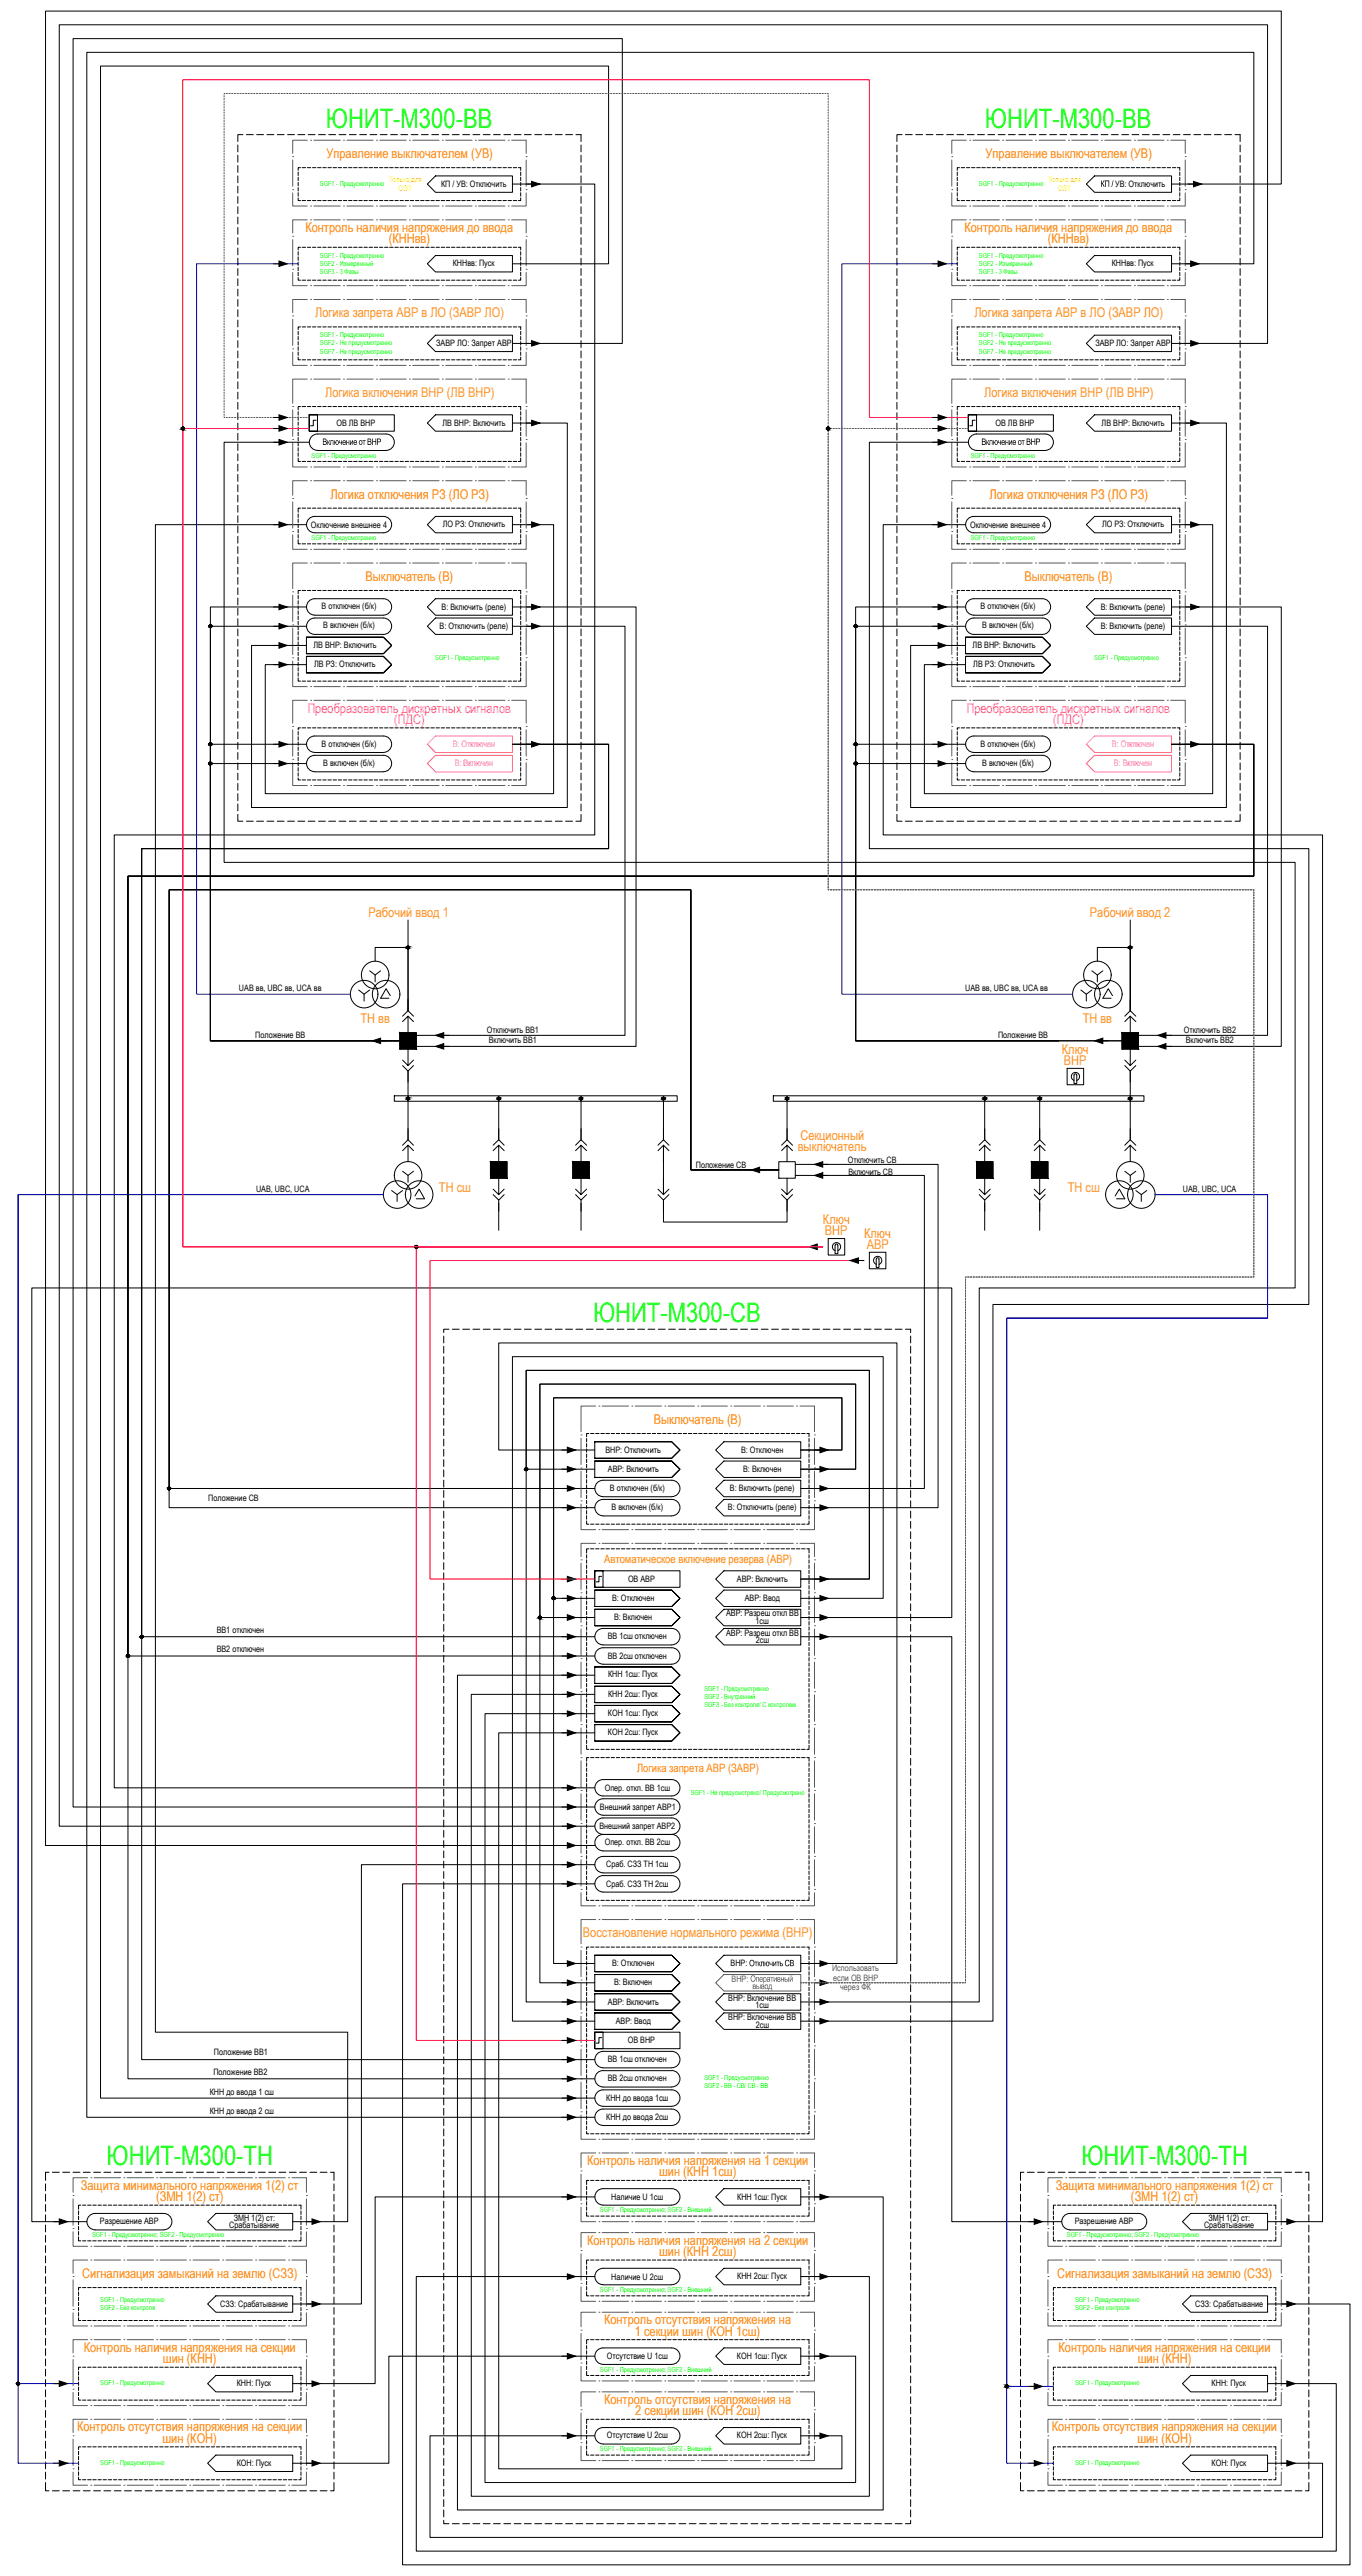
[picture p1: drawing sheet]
<svg xmlns="http://www.w3.org/2000/svg" width="496mm" height="938mm" viewBox="0 0 496 938" stroke-linecap="round" stroke-linejoin="round" font-family="sans-serif">
<defs><g id="words">
<g font-size="9.8" fill="#0f0">
<text x="118.6" y="46.5">ЮНИТ-М300-ВВ</text>
<text x="358.6" y="46.5">ЮНИТ-М300-ВВ</text>
<text x="215.9" y="481.6">ЮНИТ-М300-СВ</text>
<text x="38.8" y="788.6">ЮНИТ-М300-ТН</text>
<text x="393.8" y="788.6">ЮНИТ-М300-ТН</text>
</g>
<g font-size="4.9" fill="#ff7f00">
<text x="118.9" y="57.5">Управление выключателем (УВ)</text>
<text x="358.9" y="57.5">Управление выключателем (УВ)</text>
<text x="111.2" y="84.4">Контроль наличия напряжения до ввода</text>
<text x="141.5" y="88.6">(КННвв)</text>
<text x="351.2" y="84.4">Контроль наличия напряжения до ввода</text>
<text x="381.5" y="88.6">(КННвв)</text>
<text x="120.3" y="181.5">Логика отключения РЗ (ЛО РЗ)</text>
<text x="360.3" y="181.5">Логика отключения РЗ (ЛО РЗ)</text>
<text x="133" y="211.6">Выключатель (В)</text>
<text x="373" y="211.6">Выключатель (В)</text>
<text x="238" y="518.5">Выключатель (В)</text>
<text x="213.8" y="788.4">Контроль наличия напряжения на 1 секции</text>
<text x="29.4" y="797.4">Защита минимального напряжения 1(2) ст</text>
<text x="240" y="792.6">шин (КНН 1сш)</text>
<text x="384.4" y="797.4">Защита минимального напряжения 1(2) ст</text>
<text x="56.8" y="801.6">(ЗМН 1(2) ст)</text>
<text x="411.8" y="801.6">(ЗМН 1(2) ст)</text>
<text x="213.8" y="817.4">Контроль наличия напряжения на 2 секции</text>
<text x="240" y="821.6">шин (КНН 2сш)</text>
<text x="30" y="829.5">Сигнализация замыканий на землю (СЗЗ)</text>
<text x="384.9" y="829.5">Сигнализация замыканий на землю (СЗЗ)</text>
<text x="219.9" y="846.4">Контроль отсутствия напряжения на</text>
<text x="231.2" y="850.6">1 секции шин (КОН 1сш)</text>
<text x="30.5" y="856.4">Контроль наличия напряжения на секции</text>
<text x="385.4" y="856.4">Контроль наличия напряжения на секции</text>
<text x="59.3" y="860.6">шин (КНН)</text>
<text x="414.3" y="860.6">шин (КНН)</text>
<text x="219.9" y="875.4">Контроль отсутствия напряжения на</text>
<text x="231.3" y="879.6">2 секции шин (КОН 2сш)</text>
<text x="28.1" y="885.4">Контроль отсутствия напряжения на секции</text>
<text x="383" y="885.4">Контроль отсутствия напряжения на секции</text>
<text x="59.2" y="889.6">шин (КОН)</text>
<text x="414.1" y="889.6">шин (КОН)</text>
</g>
<g font-size="4.9" fill="#f7941d">
<text x="114.8" y="115.5">Логика запрета АВР в ЛО (ЗАВР ЛО)</text>
<text x="354.8" y="115.5">Логика запрета АВР в ЛО (ЗАВР ЛО)</text>
<text x="118.4" y="144.5">Логика включения ВНР (ЛВ ВНР)</text>
<text x="358.3" y="144.5">Логика включения ВНР (ЛВ ВНР)</text>
<text x="134.2" y="334.1">Рабочий ввод 1</text>
<text x="396.9" y="334.1">Рабочий ввод 2</text>
<text x="131.3" y="372.5">ТН вв</text>
<text x="394.2" y="372.5">ТН вв</text>
<text x="386.7" y="383.7">Ключ</text>
<text x="387.4" y="387.8">ВНР</text>
<text x="290.5" y="419.3">выключатель</text>
<text x="291.5" y="415.3">Секционный</text>
<text x="159.8" y="434">ТН сш</text>
<text x="388.8" y="434">ТН сш</text>
<text x="299.7" y="445.7">Ключ</text>
<text x="300.4" y="449.8">ВНР</text>
<text x="314.6" y="450.7">Ключ</text>
<text x="315.7" y="454.8">АВР</text>
<text x="212.2" y="705.5">Восстановление нормального режима (ВНР)</text>
</g>
<g font-size="4.9" fill="#f0f">
<text x="111.9" y="259.5">Преобразователь дискретных сигналов</text>
<text x="143.5" y="263.6">(ПДС)</text>
<text x="351.9" y="259.5">Преобразователь дискретных сигналов</text>
<text x="383.5" y="263.6">(ПДС)</text>
</g>
<g font-size="4.2" fill="#ff7f00">
<text x="219.9" y="569.3">Автоматическое включение резерва (АВР)</text>
<text x="232" y="645.3">Логика запрета АВР (ЗАВР)</text>
</g>
<g font-size="3.2">
<text x="160.6" y="68">КП / УВ: Отключить</text>
<text x="400.7" y="68">КП /</text>
<text x="406" y="68">УВ: Отключить</text>
<text x="164.8" y="97">КННвв: Пуск</text>
<text x="404.8" y="97">КННвв: Пуск</text>
<text x="158.9" y="126">ЗАВР ЛО: Запрет АВР</text>
<text x="398.9" y="126">ЗАВР ЛО: Запрет АВР</text>
<text x="122.5" y="155">ОВ ЛВ ВНР</text>
<text x="161.1" y="155">ЛВ ВНР: Включить</text>
<text x="362.5" y="155">ОВ ЛВ ВНР</text>
<text x="401.1" y="155">ЛВ ВНР: Включить</text>
<text x="113.2" y="192.2">Оключение внешнее 4</text>
<text x="161.3" y="192">ЛО РЗ: Отключить</text>
<text x="353.2" y="192.2">Оключение внешнее 4</text>
<text x="401.3" y="192">ЛО РЗ: Отключить</text>
<text x="117.1" y="221.9">В отключен (б/к)</text>
<text x="357" y="221.9">В отключен (б/к)</text>
<text x="160.8" y="222">В: Включить (реле)</text>
<text x="400.8" y="222">В: Включить (реле)</text>
<text x="117.7" y="228.9">В включен (б/к)</text>
<text x="160.1" y="229">В: Отключить (реле)</text>
<text x="357.7" y="228.9">В включен (б/к)</text>
<text x="400.8" y="229">В: Включить (реле)</text>
<text x="114.2" y="236">ЛВ ВНР: Включить</text>
<text x="354.1" y="236">ЛВ ВНР: Включить</text>
<text x="114.4" y="243">ЛВ РЗ: Отключить</text>
<text x="354.4" y="243">ЛВ РЗ: Отключить</text>
<text x="117.1" y="271.9">В отключен (б/к)</text>
<text x="357" y="271.9">В отключен (б/к)</text>
<text x="117.7" y="278.9">В включен (б/к)</text>
<text x="357.7" y="278.9">В включен (б/к)</text>
<text x="87" y="361">UAB вв, UBC вв, UCA вв</text>
<text x="351.5" y="361">UAB вв, UBC вв, UCA вв</text>
<text x="177.2" y="376">Отключить ВВ1</text>
<text x="431" y="376">Отключить ВВ2</text>
<text x="92.9" y="378">Положение ВВ</text>
<text x="178" y="380">Включить ВВ1</text>
<text x="363.4" y="378">Положение ВВ</text>
<text x="431.7" y="380">Включить ВВ2</text>
<text x="253.4" y="425.5">Положение СВ</text>
<text x="308.7" y="423.5">Отключить СВ</text>
<text x="308.9" y="427.7">Включить СВ</text>
<text x="93.2" y="434">UAB, UBC, UCA</text>
<text x="430.7" y="434">UAB, UBC, UCA</text>
<text x="220.4" y="529">ВНР: Отключить</text>
<text x="269.9" y="529">В: Отключен</text>
<text x="221.3" y="536">АВР: Включить</text>
<text x="270.6" y="536">В: Включен</text>
<text x="222.1" y="542.9">В отключен (б/к)</text>
<text x="265.8" y="543">В: Включить (реле)</text>
<text x="75.8" y="546.5">Положение СВ</text>
<text x="222.7" y="549.9">В включен (б/к)</text>
<text x="265.1" y="550">В: Отключить (реле)</text>
<text x="228.7" y="576">ОВ АВР</text>
<text x="268.3" y="576">АВР: Включить</text>
<text x="222.9" y="583.2">В: Отключен</text>
<text x="271.2" y="583">АВР: Ввод</text>
<text x="223.6" y="590">В: Включен</text>
<text x="264.4" y="588.7">АВР: Разреш откл ВВ</text>
<text x="275.1" y="591.3">1сш</text>
<text x="78.9" y="594.5">ВВ1 отключен</text>
<text x="221.3" y="597">ВВ 1сш отключен</text>
<text x="264.4" y="595.6">АВР: Разреш откл ВВ</text>
<text x="275.2" y="598.4">2сш</text>
<text x="78.9" y="601.5">ВВ2 отключен</text>
<text x="221.3" y="604">ВВ 2сш отключен</text>
<text x="221.4" y="610.8">КНН 1сш: Пуск</text>
<text x="221.4" y="617.9">КНН 2сш: Пуск</text>
<text x="221.3" y="624.9">КОН 1сш: Пуск</text>
<text x="221.3" y="631.9">КОН 2сш: Пуск</text>
<text x="220.2" y="652">Опер. откл. ВВ 1сш</text>
<text x="218.4" y="659">Внешний запрет АВР1</text>
<text x="218.3" y="666">Внешний запрет АВР2</text>
<text x="220.2" y="672">Опер. откл. ВВ 2сш</text>
<text x="220.7" y="680">Сраб. СЗЗ ТН 1сш</text>
<text x="220.7" y="687">Сраб. СЗЗ ТН 2сш</text>
<text x="222.9" y="716">В: Отключен</text>
<text x="266" y="716">ВНР:</text>
<text x="223.6" y="723">В: Включен</text>
<text x="221.3" y="730">АВР: Включить</text>
<text x="265.2" y="728.7">ВНР: Включение ВВ</text>
<text x="275.1" y="731.3">1сш</text>
<text x="224.2" y="737">АВР: Ввод</text>
<text x="265.2" y="735.6">ВНР: Включение ВВ</text>
<text x="275.2" y="738.3">2сш</text>
<text x="77.9" y="748.5">Положение ВВ1</text>
<text x="228.6" y="744">ОВ ВНР</text>
<text x="77.7" y="755.5">Положение ВВ2</text>
<text x="221.3" y="751">ВВ 1сш отключен</text>
<text x="221.3" y="758">ВВ 2сш отключен</text>
<text x="76.4" y="763">КНН до ввода 1 сш</text>
<text x="220.7" y="765">КНН до ввода 1сш</text>
<text x="76.4" y="770">КНН до ввода 2 сш</text>
<text x="220.7" y="772">КНН до ввода 2сш</text>
<text x="222.6" y="801.2">Наличие U 1сш</text>
<text x="268.4" y="801">КНН 1сш: Пуск</text>
<text x="36.4" y="810">Разрешение АВР</text>
<text x="85.1" y="808.7">ЗМН 1(2) ст:</text>
<text x="391.4" y="810">Разрешение АВР</text>
<text x="440.1" y="808.7">ЗМН 1(2) ст:</text>
<text x="83.5" y="811.4">Срабатывание</text>
<text x="438.4" y="811.4">Срабатывание</text>
<text x="222.6" y="830.2">Наличие U 2сш</text>
<text x="268.4" y="830">КНН 2сш: Пуск</text>
<text x="80.2" y="840">СЗЗ: Срабатывание</text>
<text x="435.2" y="840">СЗЗ: Срабатывание</text>
<text x="221" y="858.9">Отсутствие U 1сш</text>
<text x="268.3" y="859">КОН 1сш: Пуск</text>
<text x="86.2" y="869">КНН: Пуск</text>
<text x="441.2" y="869">КНН: Пуск</text>
<text x="221" y="887.9">Отсутствие U 2сш</text>
<text x="268.3" y="888">КОН 2сш: Пуск</text>
<text x="86.2" y="898">КОН: Пуск</text>
<text x="441.1" y="898">КОН: Пуск</text>
</g>
<g font-size="3.2" fill="#f0f">
<text x="164.9" y="272">В: Отключен</text>
<text x="404.8" y="272">В: Отключен</text>
<text x="165.6" y="279">В: Включен</text>
<text x="405.6" y="279">В: Включен</text>
</g>
<g font-size="3.2" fill="#58595b">
<text x="303" y="717.8">Использовать</text>
<text x="266.4" y="721.7">ВНР:</text>
<text x="272.2" y="721.7">Оперативный</text>
<text x="273.9" y="724.3">вывод</text>
<text x="303.3" y="721.3">если ОВ ВНР</text>
<text x="305.9" y="724.8">через ФК</text>
</g>
<g font-size="2.8" fill="#ff0">
<text x="141.6" y="66.3">Только для</text>
<text x="145.1" y="69.7">ОЭТ</text>
<text x="381.6" y="66.3">Только для</text>
<text x="385.1" y="69.7">ОЭТ</text>
</g>
<g font-size="2.5" fill="#0f0">
<text x="116.5" y="67.7">SGF1 - Предусмотренно</text>
<text x="356.5" y="67.7">SGF1 - Предусмотренно</text>
<text x="116.5" y="93.9">SGF1 - Предусмотренно</text>
<text x="356.5" y="93.9">SGF1 - Предусмотренно</text>
<text x="116.5" y="97">SGF2 - Измеренный</text>
<text x="116.5" y="100">SGF3 - 3 Фазы</text>
<text x="356.5" y="97">SGF2 - Измеренный</text>
<text x="356.5" y="100">SGF3 - 3 Фазы</text>
<text x="116.5" y="122.7">SGF1 - Предусмотренно</text>
<text x="116.5" y="125.7">SGF2 - Не предусмотренно</text>
<text x="356.5" y="122.7">SGF1 - Предусмотренно</text>
<text x="356.5" y="125.7">SGF2 - Не предусмотренно</text>
<text x="116.5" y="128.7">SGF7 - Не предусмотренно</text>
<text x="356.5" y="128.7">SGF7 - Не предусмотренно</text>
<text x="113.5" y="166.7">SGF1 - Предусмотренно</text>
<text x="353.5" y="166.7">SGF1 - Предусмотренно</text>
<text x="113.5" y="196.7">SGF1 - Предусмотренно</text>
<text x="353.5" y="196.7">SGF1 - Предусмотренно</text>
<text x="158.5" y="240.2">SGF1 - Предусмотренно</text>
<text x="398.5" y="240.2">SGF1 - Предусмотренно</text>
<text x="256.5" y="615.7">SGF1 - Предусмотренно</text>
<text x="256.5" y="618.7">SGF2 - Внутренний</text>
<text x="256.5" y="621.7">SGF3 - Без контроля/ С контролем</text>
<text x="251.5" y="653.7">SGF1 - Не предусмотрено/ Предусмотрено</text>
<text x="256.5" y="757.4">SGF1 - Предусмотренно</text>
<text x="256.5" y="760.4">SGF2 - ВВ - СВ/ СВ - ВВ</text>
<text x="218.5" y="805.7">SGF1 - Предусмотренно; SGF2 - Внешний</text>
<text x="33.5" y="814.7">SGF1 - Предусмотренно; SGF2 - Предусмотренно</text>
<text x="388.5" y="814.7">SGF1 - Предусмотренно; SGF2 - Предусмотренно</text>
<text x="36.5" y="838.2">SGF1 - Предусмотренно</text>
<text x="218.5" y="834.7">SGF1 - Предусмотренно; SGF2 - Внешний</text>
<text x="391.5" y="838.2">SGF1 - Предусмотренно</text>
<text x="36.5" y="841.2">SGF2 - Без контроля</text>
<text x="391.5" y="841.2">SGF2 - Без контроля</text>
<text x="218.5" y="863.7">SGF1 - Предусмотренно; SGF2 - Внешний</text>
<text x="36.5" y="868.7">SGF1 - Предусмотренно</text>
<text x="391.5" y="868.7">SGF1 - Предусмотренно</text>
<text x="218.5" y="892.7">SGF1 - Предусмотренно; SGF2 - Внешний</text>
<text x="36.5" y="897.7">SGF1 - Предусмотренно</text>
<text x="391.5" y="897.7">SGF1 - Предусмотренно</text>
</g>
</g></defs>
<!-- layer: LINE -->
<path d="M143.6 399h103v2h-103zM281.6 399h134.9v2h-134.9z" fill="none" stroke="#000" stroke-width=".36"/>
<!-- layer: 0 -->
<g fill="#000" stroke="#000" stroke-width=".36">
<path d="M76.5 228.5h.2zM76.5 227.6h.2zM311.5 228.5h.2zM311.5 227.6h.2zM76.5 278.5h.2zM76.5 271.5h.2zM76.5 277.5h.2zM76.5 270.6h.2zM311.5 278.5h.2zM311.5 271.5h.2zM311.5 277.5h.2zM311.5 270.6h.2z"/>
<path d="M148.4 344.6h.3zM148.4 345.5h.3zM411.4 345.5h.3zM148.4 399.6h.3zM181.4 399.6h.3zM241.5 399.6h.2zM286.5 399.6h.2zM378.4 399.6h.3zM148.4 400.5h.3zM211.4 400.5h.3zM241.5 400.5h.2zM286.5 400.5h.2z"/>
<path d="M378.4 400.5h.3zM411.4 400.5h.3zM191.2 535.4h.7zM191.5 535.5h.2zM61.5 542.5h.2zM61.5 541.5h.2zM51.2 596.4h.8zM51.5 596.5h.2zM196.5 589.5h.2zM201.5 582.5h.2zM46.3 602.7h.7zM46.5 603.5h.2z"/>
<path d="M6.5 868.5h.2zM6.5 867.5h.2zM366.5 869.5h.2z"/>
<path d="M76.5 227.6h.2zM76.4 227.6h.3z"/>
<path d="M76.4 227.6h.4zM76.4 227.6h.4z"/>
<path d="M76.4 228.5h.3zM76.4 228.5h.3z"/>
<path d="M76.4 227.6h.4zM76.4 227.6h.4z"/>
<path d="M76.4 228.5h.4zM76.4 228.5h.3z"/>
<path d="M76.4 227.6h.5zM76.4 227.6h.5z"/>
<path d="M76.4 228.5h.4zM76.4 228.5h.4z"/>
<path d="M76.3 227.6l.6 .1zM76.3 227.6l.6 .1z"/>
<path d="M76.3 228.4h.6zM76.3 228.4l.5 .1z"/>
<path d="M76.3 227.7h.6zM76.2 227.7h.7z"/>
<path d="M76.3 228.4h.6zM76.3 228.4h.6z"/>
<path d="M76.2 227.7h.8zM76.2 227.7h.8z"/>
<path d="M76.2 228.4h.7zM76.2 228.4h.7z"/>
<path d="M76.2 227.7l.8 .1zM76.2 227.7l.8 .1z"/>
<path d="M76.2 228.4h.8zM76.2 228.4h.7z"/>
<path d="M76.2 227.8h.8zM76.2 227.8h.8z"/>
<path d="M76.1 227.8h1zM76.1 227.8h1z"/>
<path d="M76.1 228.3h.9zM76.1 228.3h.9z"/>
<path d="M76.2 228.3h.8zM76.2 228.3l.8 .1z"/>
<path d="M76.1 227.8l1 .1zM76.1 227.8l1 .1z"/>
<path d="M76.1 227.9h1zM76.1 227.9h1z"/>
<path d="M76.1 227.9l1 .1zM76.1 227.9l1 .1z"/>
<path d="M76.1 228l1 .1zM76.1 228l1 .1z"/>
<path d="M76.1 228.1h1zM76.1 228.1h1z"/>
<path d="M76.1 228.1h1zM76.1 228.1h1z"/>
<path d="M76.1 228.1l1 .1zM76.1 228.1l1 .1z"/>
<path d="M76.1 228.2h1zM76.1 228.2h1z"/>
<path d="M76.1 228.2h1zM76.1 228.2l.9 .1z"/>
<path d="M311.5 227.6h.2zM311.4 227.6h.3z"/>
<path d="M311.4 227.6h.4zM311.4 227.6h.4z"/>
<path d="M311.4 228.5h.3zM311.4 228.5h.3z"/>
<path d="M311.4 227.6h.4zM311.3 227.6h.5z"/>
<path d="M311.4 228.5h.4zM311.4 228.5h.3z"/>
<path d="M311.3 227.6h.6zM311.3 227.6h.6z"/>
<path d="M311.3 228.5h.5zM311.3 228.5h.5z"/>
<path d="M311.3 227.6l.6 .1zM311.3 227.6l.6 .1z"/>
<path d="M311.3 228.4h.6zM311.3 228.4l.5 .1z"/>
<path d="M311.3 227.7h.6zM311.2 227.7h.7z"/>
<path d="M311.3 228.4h.6zM311.3 228.4h.6z"/>
<path d="M311.2 227.7h.8zM311.2 227.7h.8z"/>
<path d="M311.2 228.4h.7zM311.2 228.4h.7z"/>
<path d="M311.2 227.7l.8 .1zM311.2 227.7l.8 .1z"/>
<path d="M311.1 227.8h.9zM311.1 227.8h.9z"/>
<path d="M311.1 228.3l.9 .1zM311.1 228.3l.9 .1z"/>
<path d="M311.2 228.4h.8zM311.2 228.4h.7z"/>
<path d="M311.1 227.8h.9zM311.1 227.8h.9z"/>
<path d="M311.1 227.8l1 .1zM311.1 227.8l1 .1z"/>
<path d="M311.1 228.2l.9 .1zM311.1 228.2l.9 .1z"/>
<path d="M311.1 228.3h.9zM311.1 228.3h.9z"/>
<path d="M311.1 227.9h1zM311.1 227.9h1z"/>
<path d="M311.1 227.9l1 .1zM311.1 227.9l1 .1z"/>
<path d="M311.1 228l1 .1zM311.1 228l1 .1z"/>
<path d="M311.1 228.1h1zM311.1 228.1h1z"/>
<path d="M311.1 228.1h1zM311.1 228.1h1z"/>
<path d="M311.1 228.1l1 .1zM311.1 228.1l1 .1z"/>
<path d="M311.1 228.2h1zM311.1 228.2h.9z"/>
<path d="M76.5 277.5h.2zM76.4 277.5h.3z"/>
<path d="M76.5 270.6h.2zM76.4 270.6h.3z"/>
<path d="M76.4 277.5l.4 .1zM76.4 277.5l.4 .1z"/>
<path d="M76.4 278.5h.3zM76.4 278.5h.3z"/>
<path d="M76.4 270.6h.4zM76.4 270.6h.4z"/>
<path d="M76.4 271.5h.3zM76.4 271.5h.3z"/>
<path d="M76.4 277.6h.4zM76.4 277.6h.4z"/>
<path d="M76.4 278.5h.4zM76.4 278.5h.3z"/>
<path d="M76.4 270.6h.4zM76.4 270.6h.4z"/>
<path d="M76.4 271.5h.4zM76.4 271.5h.3z"/>
<path d="M76.4 277.6h.5zM76.4 277.6h.5z"/>
<path d="M76.4 278.5h.4zM76.4 278.5h.4z"/>
<path d="M76.4 270.6h.5zM76.4 270.6h.5z"/>
<path d="M76.4 271.5h.4zM76.4 271.5h.4z"/>
<path d="M76.3 277.6l.6 .1zM76.3 277.6l.6 .1z"/>
<path d="M76.3 278.4h.6zM76.3 278.4l.5 .1z"/>
<path d="M76.3 270.6h.6zM76.3 270.6h.6z"/>
<path d="M76.3 271.5h.6zM76.3 271.5h.5z"/>
<path d="M76.3 277.7h.6zM76.2 277.7h.7z"/>
<path d="M76.3 278.4h.6zM76.3 278.4h.6z"/>
<path d="M76.3 270.6l.6 .1zM76.2 270.7h.7z"/>
<path d="M76.3 271.4h.6zM76.3 271.4l.6 .1z"/>
<path d="M76.2 277.7h.8zM76.2 277.7h.8z"/>
<path d="M76.2 278.4h.7zM76.2 278.4h.7z"/>
<path d="M76.2 270.7h.8zM76.2 270.7h.8z"/>
<path d="M76.2 271.4h.7zM76.2 271.4h.7z"/>
<path d="M76.2 277.7l.8 .1zM76.2 277.7l.8 .1z"/>
<path d="M76.2 278.4h.8zM76.2 278.4h.7z"/>
<path d="M76.2 270.7l.8 .1zM76.2 270.7l.8 .1z"/>
<path d="M76.2 271.4h.8zM76.2 271.4h.7z"/>
<path d="M76.2 277.8h.8zM76.2 277.8h.8z"/>
<path d="M76.1 277.8h1zM76.1 277.8h1z"/>
<path d="M76.1 278.3h.9zM76.1 278.3h.9z"/>
<path d="M76.2 278.3h.8zM76.2 278.3l.8 .1z"/>
<path d="M76.2 270.8h.8zM76.2 270.8h.8z"/>
<path d="M76.1 270.8l1 .1zM76.1 270.8l1 .1z"/>
<path d="M76.1 271.3h.9zM76.1 271.3h.9z"/>
<path d="M76.2 271.3h.8zM76.2 271.3l.8 .1z"/>
<path d="M76.1 277.8l1 .1zM76.1 277.8l1 .1z"/>
<path d="M76.1 277.9h1zM76.1 277.9h1z"/>
<path d="M76.1 277.9l1 .1zM76.1 277.9l1 .1z"/>
<path d="M76.1 278l1 .1zM76.1 278l1 .1z"/>
<path d="M76.1 278.1h1zM76.1 278.1h1z"/>
<path d="M76.1 278.1h1zM76.1 278.1h1z"/>
<path d="M76.1 278.1l1 .1zM76.1 278.1l1 .1z"/>
<path d="M76.1 278.2h1zM76.1 278.2h1z"/>
<path d="M76.1 278.2h1zM76.1 278.2l.9 .1z"/>
<path d="M76.1 270.9h1zM76.1 270.9h1z"/>
<path d="M76.1 270.9h1zM76.1 270.9h1z"/>
<path d="M76.1 270.9l1 .1zM76.1 270.9l1 .1z"/>
<path d="M76.1 271h1zM76.1 271h1z"/>
<path d="M76.1 271l1 .1zM76.1 271l1 .1z"/>
<path d="M76.1 271.1l1 .1zM76.1 271.1l1 .1z"/>
<path d="M76.1 271.2h1zM76.1 271.2h1z"/>
<path d="M76.1 271.2h1zM76.1 271.2h1z"/>
<path d="M76.1 271.2h1zM76.1 271.2l.9 .1z"/>
<path d="M311.5 277.5h.2zM311.4 277.5h.3z"/>
<path d="M311.5 270.6h.2zM311.4 270.6h.3z"/>
<path d="M311.4 277.5l.4 .1zM311.4 277.5l.4 .1z"/>
<path d="M311.4 278.5h.3zM311.4 278.5h.3z"/>
<path d="M311.4 270.6h.4zM311.4 270.6h.4z"/>
<path d="M311.4 271.5h.3zM311.4 271.5h.4z"/>
<path d="M311.4 271.5h.3zM311.4 271.5h.3z"/>
<path d="M311.4 277.6h.4zM311.3 277.6h.5z"/>
<path d="M311.4 278.5h.4zM311.4 278.5h.3z"/>
<path d="M311.4 270.6h.4zM311.3 270.6h.5z"/>
<path d="M311.3 277.6h.6zM311.3 277.6h.6z"/>
<path d="M311.3 278.5h.5zM311.3 278.5h.5z"/>
<path d="M311.3 270.6h.6zM311.3 270.6h.6z"/>
<path d="M311.3 271.5h.5zM311.3 271.5h.5z"/>
<path d="M311.3 277.6l.6 .1zM311.3 277.6l.6 .1z"/>
<path d="M311.3 278.4h.6zM311.3 278.4l.5 .1z"/>
<path d="M311.3 270.6h.6zM311.3 270.6h.6z"/>
<path d="M311.3 271.5h.6zM311.3 271.5h.5z"/>
<path d="M311.3 277.7h.6zM311.3 277.7h.6z"/>
<path d="M311.3 278.4h.6zM311.3 278.4h.6z"/>
<path d="M311.3 270.6l.6 .1zM311.3 270.6l.6 .1z"/>
<path d="M311.3 271.4h.6zM311.3 271.4l.6 .1z"/>
<path d="M311.2 277.7h.8zM311.2 277.7h.8z"/>
<path d="M311.2 278.4h.7zM311.2 278.4h.7z"/>
<path d="M311.2 270.7h.8zM311.2 270.7h.8z"/>
<path d="M311.2 271.4h.7zM311.2 271.4h.7z"/>
<path d="M311.2 277.7l.8 .1zM311.2 277.7l.8 .1z"/>
<path d="M311.1 277.8h.9zM311.1 277.8h.9z"/>
<path d="M311.1 278.3l.9 .1zM311.1 278.3l.9 .1z"/>
<path d="M311.2 278.4h.8zM311.2 278.4h.7z"/>
<path d="M311.2 270.7l.8 .1zM311.2 270.7l.8 .1z"/>
<path d="M311.1 270.8h.9zM311.1 270.8h.9z"/>
<path d="M311.1 271.3l.9 .1zM311.1 271.3l.9 .1z"/>
<path d="M311.2 271.4h.8zM311.2 271.4h.7z"/>
<path d="M311.1 277.8h.9zM311.1 277.8h.9z"/>
<path d="M311.1 277.8l1 .1zM311.1 277.8l1 .1z"/>
<path d="M311.1 278.2l.9 .1zM311.1 278.2l.9 .1z"/>
<path d="M311.1 278.3h.9zM311.1 278.3h.9z"/>
<path d="M311.1 270.8l.9 .1zM311.1 270.8l.9 .1z"/>
<path d="M311.1 270.9h1zM311.1 270.9h1z"/>
<path d="M311.1 271.2l.9 .1zM311.1 271.2l.9 .1z"/>
<path d="M311.1 271.3h.9zM311.1 271.3h.9z"/>
<path d="M311.1 277.9h1zM311.1 277.9h1z"/>
<path d="M311.1 277.9l1 .1zM311.1 277.9l1 .1z"/>
<path d="M311.1 278l1 .1zM311.1 278l1 .1z"/>
<path d="M311.1 278.1h1zM311.1 278.1h1z"/>
<path d="M311.1 278.1h1zM311.1 278.1h1z"/>
<path d="M311.1 278.1l1 .1zM311.1 278.1l1 .1z"/>
<path d="M311.1 278.2h1zM311.1 278.2h.9z"/>
<path d="M311.1 270.9h1zM311.1 270.9h1z"/>
<path d="M311.1 270.9l1 .1zM311.1 270.9l1 .1z"/>
<path d="M311.1 271h1zM311.1 271h1z"/>
<path d="M311.1 271l1 .1zM311.1 271l1 .1z"/>
<path d="M311.1 271.1l1 .1zM311.1 271.1l1 .1z"/>
<path d="M311.1 271.2h1zM311.1 271.2h1z"/>
<path d="M311.1 271.2h1zM311.1 271.2h.9z"/>
<path d="M148.4 344.6h.4zM148.4 344.6h.4z"/>
<path d="M148.4 344.6h.5zM148.3 344.6h.6z"/>
<path d="M148.4 345.5h.4zM148.4 345.5h.3z"/>
<path d="M148.3 344.6l.7 .1zM148.3 344.6l.7 .1z"/>
<path d="M148.3 345.5h.6zM148.3 345.5h.5z"/>
<path d="M148.2 344.7l.8 .1zM148.2 344.7l.8 .1z"/>
<path d="M148.2 345.4h.8zM148.2 345.4l.7 .1z"/>
<path d="M148.2 344.8l.8 .1zM148.2 344.8l.8 .1z"/>
<path d="M148.2 345.3h.8zM148.2 345.3l.8 .1z"/>
<path d="M148.1 344.9h1zM148.1 344.9h1z"/>
<path d="M148.1 345.2h.9zM148.1 345.2l.9 .1z"/>
<path d="M148.1 344.9l1 .1zM148.1 344.9l1 .1z"/>
<path d="M148.1 345l1 .1zM148.1 345l1 .1z"/>
<path d="M148.1 345.1h1zM148.1 345.1l.9 .1z"/>
<path d="M411.5 344.6h.2zM411.4 344.6h.3z"/>
<path d="M411.4 344.6h.4zM411.3 344.6h.5z"/>
<path d="M411.3 344.6h.5zM411.3 344.6h.5z"/>
<path d="M411.3 345.5h.5zM411.3 345.5h.4z"/>
<path d="M411.3 344.6l.6 .1zM411.3 344.6l.6 .1z"/>
<path d="M411.3 345.5h.5zM411.3 345.5h.5z"/>
<path d="M411.2 344.7l.8 .1zM411.1 344.8h.9z"/>
<path d="M411.2 345.4h.7zM411.2 345.4l.6 .1z"/>
<path d="M411.1 344.8l.9 .1zM411.1 344.8l.9 .1z"/>
<path d="M411.1 345.3h.9zM411.1 345.3l.8 .1z"/>
<path d="M411.1 344.9h1zM411.1 344.9h1z"/>
<path d="M411.1 345.2h.9zM411.1 345.2l.9 .1z"/>
<path d="M411.1 344.9l1 .1zM411.1 344.9l1 .1z"/>
<path d="M411.1 345l1 .1zM411.1 345l1 .1z"/>
<path d="M411.1 345.1h1zM411.1 345.1l.9 .1z"/>
<path d="M145.6 376.1l6 5.9v-5.9zM145.6 376.1l6 5.9h-6z"/>
<path d="M408.5 376.1l6.1 5.9v-5.9zM408.5 376.1l6.1 5.9h-6.1z"/>
<path d="M148.4 399.6h.4zM148.4 399.6h.4z"/>
<path d="M148.4 399.6h.5zM148.3 399.6h.6z"/>
<path d="M148.3 399.6l.7 .1zM148.3 399.6l.7 .1z"/>
<path d="M148.2 399.7l.8 .1zM148.2 399.8h.8z"/>
<path d="M148.2 399.8h.8zM148.2 399.8h.8z"/>
<path d="M148.1 399.8l1 .1zM148.1 399.8l1 .1z"/>
<path d="M148.1 399.9l1 .1zM148.1 399.9l1 .1z"/>
<path d="M181.4 399.6h.4zM181.3 399.6h.5z"/>
<path d="M181.3 399.6h.6zM181.3 399.6h.6z"/>
<path d="M181.3 399.6l.6 .1zM181.3 399.6l.6 .1z"/>
<path d="M181.2 399.7l.8 .1zM181.2 399.7l.8 .1z"/>
<path d="M181.2 399.8h.9zM181.2 399.8h.9z"/>
<path d="M181.1 399.8l1 .1zM181.1 399.8l1 .1z"/>
<path d="M181.1 399.9l1 .1zM181.1 399.9l1 .1z"/>
<path d="M211.5 399.6h.2zM211.4 399.6h.3z"/>
<path d="M211.4 399.6h.4zM211.4 399.6h.4z"/>
<path d="M211.4 399.6h.5zM211.3 399.6h.6z"/>
<path d="M211.3 399.6l.6 .1zM211.3 399.6l.6 .1z"/>
<path d="M211.2 399.7l.8 .1zM211.1 399.8h.9z"/>
<path d="M211.1 399.8h.9zM211.1 399.8h.9z"/>
<path d="M211.1 399.8l1 .1zM211.1 399.8l1 .1z"/>
<path d="M211.1 399.9l1 .1zM211.1 399.9l1 .1z"/>
<path d="M241.5 399.6h.3zM241.4 399.6h.4z"/>
<path d="M241.4 399.6h.5zM241.3 399.6h.6z"/>
<path d="M241.3 399.6l.7 .1zM241.3 399.6l.7 .1z"/>
<path d="M241.2 399.7l.8 .1zM241.2 399.7l.8 .1z"/>
<path d="M241.2 399.8h.8zM241.2 399.8h.8z"/>
<path d="M241.1 399.8l1 .1zM241.1 399.8l1 .1z"/>
<path d="M241.1 399.9l1 .1zM241.1 399.9l1 .1z"/>
<path d="M286.5 399.6h.3zM286.4 399.6h.4z"/>
<path d="M286.4 399.6h.5zM286.3 399.6h.6z"/>
<path d="M286.3 399.6l.7 .1zM286.3 399.6l.7 .1z"/>
<path d="M286.2 399.7l.8 .1zM286.2 399.7l.8 .1z"/>
<path d="M286.2 399.8h.8zM286.2 399.8h.8z"/>
<path d="M286.1 399.8l.9 .1zM286.1 399.8l.9 .1z"/>
<path d="M286.1 399.9l1 .1zM286.1 399.9l1 .1z"/>
<path d="M358.5 399.6h.2zM358.4 399.6h.3z"/>
<path d="M358.4 399.6h.4zM358.3 399.6h.5z"/>
<path d="M358.3 399.6h.6zM358.3 399.6h.6z"/>
<path d="M358.3 399.6l.6 .1zM358.3 399.6l.6 .1z"/>
<path d="M358.2 399.7l.8 .1zM358.1 399.8h.9z"/>
<path d="M358.1 399.8h.9zM358.1 399.8h.9z"/>
<path d="M358.1 399.8l1 .1zM358.1 399.8l1 .1z"/>
<path d="M358.1 399.9l1 .1zM358.1 399.9l1 .1z"/>
<path d="M378.4 399.6h.4zM378.4 399.6h.4z"/>
<path d="M378.4 399.6h.5zM378.3 399.6h.6z"/>
<path d="M378.3 399.6l.7 .1zM378.2 399.7h.8z"/>
<path d="M378.2 399.7l.8 .1zM378.2 399.7l.8 .1z"/>
<path d="M378.1 399.8h.9zM378.1 399.8h.9z"/>
<path d="M378.1 399.8l.9 .1zM378.1 399.8l.9 .1z"/>
<path d="M378.1 399.9l1 .1zM378.1 399.9l1 .1z"/>
<path d="M411.5 399.6h.2zM411.4 399.6h.3z"/>
<path d="M411.4 399.6h.4zM411.3 399.6h.5z"/>
<path d="M411.3 399.6h.5zM411.3 399.6h.5z"/>
<path d="M411.3 399.6l.6 .1zM411.3 399.6l.6 .1z"/>
<path d="M411.2 399.7l.8 .1zM411.1 399.8h.9z"/>
<path d="M411.1 399.8h.9zM411.1 399.8h.9z"/>
<path d="M411.1 399.8l1 .1zM411.1 399.8l1 .1z"/>
<path d="M411.1 399.9l1 .1zM411.1 399.9l1 .1z"/>
<path d="M148.4 400.5h.4zM148.4 400.5h.3z"/>
<path d="M148.3 400.4h.6zM148.3 400.4l.5 .1z"/>
<path d="M148.2 400.4h.8zM148.2 400.4h.7z"/>
<path d="M148.2 400.3h.8zM148.2 400.3l.8 .1z"/>
<path d="M148.1 400.2h.9zM148.1 400.2l.9 .1z"/>
<path d="M148.1 400l1 .1zM148.1 400l1 .1z"/>
<path d="M148.1 400.1h1zM148.1 400.1l.9 .1z"/>
<path d="M181.4 400.5h.3zM181.4 400.5h.2z"/>
<path d="M181.3 400.5h.5zM181.3 400.5h.4z"/>
<path d="M181.3 400.4h.6zM181.3 400.4l.5 .1z"/>
<path d="M181.2 400.4h.7zM181.2 400.4h.7z"/>
<path d="M181.2 400.3h.8zM181.2 400.3l.7 .1z"/>
<path d="M181.1 400.1l1 .1zM181.1 400.1l1 .1z"/>
<path d="M181.1 400.2h1zM181.1 400.2l.9 .1z"/>
<path d="M181.1 400h1zM181.1 400l1 .1z"/>
<path d="M211.4 400.5h.4zM211.4 400.5h.3z"/>
<path d="M211.3 400.4h.6zM211.3 400.4l.5 .1z"/>
<path d="M211.2 400.4h.7zM211.2 400.4h.7z"/>
<path d="M211.1 400.3h.9zM211.1 400.3l.8 .1z"/>
<path d="M211.1 400.2h.9zM211.1 400.2l.9 .1z"/>
<path d="M211.1 400l1 .1zM211.1 400l1 .1z"/>
<path d="M211.1 400.1h1zM211.1 400.1l.9 .1z"/>
<path d="M241.4 400.5h.4zM241.4 400.5h.3z"/>
<path d="M241.3 400.4h.6zM241.3 400.4l.5 .1z"/>
<path d="M241.2 400.4h.8zM241.2 400.4h.7z"/>
<path d="M241.2 400.3h.8zM241.2 400.3l.8 .1z"/>
<path d="M241.1 400.2h.9zM241.1 400.2l.9 .1z"/>
<path d="M241.1 400l1 .1zM241.1 400l1 .1z"/>
<path d="M241.1 400.1h1zM241.1 400.1l.9 .1z"/>
<path d="M286.4 400.5h.4zM286.4 400.5h.3z"/>
<path d="M286.3 400.4h.6zM286.3 400.4l.5 .1z"/>
<path d="M286.2 400.4h.8zM286.2 400.4h.7z"/>
<path d="M286.2 400.3h.8zM286.2 400.3l.8 .1z"/>
<path d="M286.1 400.1l.9 .1zM286.1 400.1l.9 .1z"/>
<path d="M286.1 400.2h.9zM286.1 400.2l.9 .1z"/>
<path d="M286.1 400h1zM286.1 400l.9 .1z"/>
<path d="M358.4 400.5h.3zM358.4 400.5h.2z"/>
<path d="M358.3 400.5h.5zM358.3 400.5h.4z"/>
<path d="M358.3 400.4h.6zM358.3 400.4l.5 .1z"/>
<path d="M358.2 400.4h.7zM358.2 400.4h.7z"/>
<path d="M358.1 400.2l.9 .1zM358.1 400.2l.9 .1z"/>
<path d="M358.1 400.3h.9zM358.1 400.3l.8 .1z"/>
<path d="M358.1 400l1 .1zM358.1 400l1 .1z"/>
<path d="M358.1 400.1h1zM358.1 400.1l.9 .1z"/>
<path d="M378.4 400.5h.4zM378.4 400.5h.3z"/>
<path d="M378.3 400.4h.6zM378.3 400.4l.5 .1z"/>
<path d="M378.2 400.4h.8zM378.2 400.4h.7z"/>
<path d="M378.1 400.3h.9zM378.1 400.3l.9 .1z"/>
<path d="M378.1 400.1l.9 .1zM378.1 400.1l.9 .1z"/>
<path d="M378.1 400.2h.9zM378.1 400.2l.9 .1z"/>
<path d="M378.1 400h1zM378.1 400l.9 .1z"/>
<path d="M411.3 400.5h.5zM411.3 400.5h.4z"/>
<path d="M411.3 400.4h.5zM411.3 400.4l.5 .1z"/>
<path d="M411.2 400.4h.7zM411.2 400.4h.6z"/>
<path d="M411.1 400.3h.9zM411.1 400.3l.8 .1z"/>
<path d="M411.1 400.2h.9zM411.1 400.2l.9 .1z"/>
<path d="M411.1 400l1 .1zM411.1 400l1 .1z"/>
<path d="M411.1 400.1h1zM411.1 400.1l.9 .1z"/>
<path d="M178.6 423l6 6.1v-6.1zM178.6 423l6 6.1h-6z"/>
<path d="M208.6 423l6 6.1v-6.1zM208.6 423l6 6.1h-6z"/>
<path d="M355.6 423l6 6.1v-6.1zM355.6 423l6 6.1h-6z"/>
<path d="M375.6 423l6 6.1v-6.1zM375.6 423l6 6.1h-6z"/>
<path d="M191.5 534.6h.2zM191.5 534.6h.2z"/>
<path d="M191.5 534.6h.3zM191.4 534.6h.4z"/>
<path d="M191.4 534.6h.4zM191.4 534.6h.4z"/>
<path d="M191.4 535.5h.4zM191.4 535.5h.3z"/>
<path d="M191.4 534.6h.4zM191.3 534.6h.5z"/>
<path d="M191.4 535.5h.4zM191.4 535.5h.4z"/>
<path d="M191.3 534.6h.6zM191.3 534.6h.6z"/>
<path d="M191.3 535.5h.5zM191.3 535.5h.5z"/>
<path d="M191.3 534.6h.6zM191.2 534.6h.7z"/>
<path d="M191.3 535.4h.6zM191.3 535.4l.5 .1z"/>
<path d="M191.2 534.6l.7 .1zM191.2 534.6l.7 .1z"/>
<path d="M191.2 534.7h.8zM191.2 534.7h.8z"/>
<path d="M191.2 535.4h.7zM191.2 535.4h.7z"/>
<path d="M191.2 534.7l.8 .1zM191.2 534.7l.8 .1z"/>
<path d="M191.2 535.4h.8zM191.2 535.4h.7zM191.2 535.4h.7z"/>
<path d="M191.2 534.8h.8zM191.1 534.8h.9z"/>
<path d="M191.1 534.8l1 .1zM191.1 534.8l1 .1z"/>
<path d="M191.1 535.3h.9zM191.1 535.3h.9z"/>
<path d="M191.2 535.3h.8zM191.2 535.3l.8 .1z"/>
<path d="M191.1 534.9h1zM191.1 534.9h1z"/>
<path d="M191.1 534.9h1zM191.1 534.9h1z"/>
<path d="M191.1 535.2h1zM191.1 535.2h1z"/>
<path d="M191.1 535.2h1zM191.1 535.2l.9 .1z"/>
<path d="M191.1 534.9l1 .1zM191.1 534.9l1 .1z"/>
<path d="M191.1 535h1zM191.1 535h1z"/>
<path d="M191.1 535l1 .1zM191.1 535l1 .1z"/>
<path d="M191.1 535.1h1zM191.1 535.1h1z"/>
<path d="M191.1 535.1h1zM191.1 535.1l1 .1z"/>
<path d="M61.5 541.5l.2 .1zM61.4 541.6h.3z"/>
<path d="M61.4 542.5h.3zM61.4 542.5h.3z"/>
<path d="M61.4 541.6h.4zM61.4 541.6h.4z"/>
<path d="M61.4 541.6h.4zM61.3 541.6h.5z"/>
<path d="M61.4 542.5h.4zM61.4 542.5h.3z"/>
<path d="M61.3 542.5h.5zM61.3 542.5h.5z"/>
<path d="M61.3 541.6h.6zM61.3 541.6h.6z"/>
<path d="M61.3 541.6l.6 .1zM61.3 541.6l.6 .1z"/>
<path d="M61.3 542.4h.6zM61.3 542.4l.5 .1z"/>
<path d="M61.3 541.7h.7zM61.3 541.7h.7z"/>
<path d="M61.3 542.4h.6zM61.3 542.4h.6z"/>
<path d="M61.2 541.7h.8zM61.2 541.7h.8z"/>
<path d="M61.2 542.4h.8zM61.2 542.4h.7z"/>
<path d="M61.2 541.7l.8 .1zM61.2 541.7l.8 .1z"/>
<path d="M61.2 541.8h.8zM61.2 541.8h.8z"/>
<path d="M61.2 542.3h.8zM61.2 542.3h.8z"/>
<path d="M61.2 542.3h.8zM61.2 542.3l.8 .1z"/>
<path d="M61.2 541.8h.8zM61.2 541.8h.8z"/>
<path d="M61.1 541.8l1 .1zM61.1 541.8l1 .1z"/>
<path d="M61.1 542.2l.9 .1zM61.1 542.2l.9 .1z"/>
<path d="M61.2 542.3h.8zM61.2 542.3h.8z"/>
<path d="M61.1 541.9l1 .1zM61.1 541.9l1 .1z"/>
<path d="M61.1 542h1zM61.1 542h1z"/>
<path d="M61.1 542h1zM61.1 542h1z"/>
<path d="M61.1 542l1 .1zM61.1 542l1 .1z"/>
<path d="M61.1 542.1h1zM61.1 542.1h1z"/>
<path d="M61.1 542.1l1 .1zM61.1 542.1l1 .1z"/>
<path d="M61.1 542.2h1zM61.1 542.2h.9z"/>
<path d="M51.5 595.6h.2zM51.5 595.6h.2z"/>
<path d="M51.5 595.6h.3zM51.4 595.6h.4z"/>
<path d="M51.4 595.6h.4zM51.4 595.6h.4z"/>
<path d="M51.4 596.5h.4zM51.4 596.5h.3z"/>
<path d="M51.4 595.6h.4zM51.3 595.6h.5z"/>
<path d="M51.4 596.5h.4zM51.4 596.5h.4z"/>
<path d="M51.3 595.6h.6zM51.3 595.6h.6z"/>
<path d="M51.3 596.5h.5zM51.3 596.5h.5z"/>
<path d="M51.3 595.6h.6zM51.3 595.6h.6z"/>
<path d="M51.3 596.4h.6zM51.3 596.4l.5 .1z"/>
<path d="M51.3 595.6l.7 .1zM51.3 595.6l.7 .1z"/>
<path d="M51.3 596.4h.6zM51.3 596.4h.6z"/>
<path d="M51.3 595.7h.7zM51.3 595.7h.7z"/>
<path d="M51.2 595.7l.8 .1zM51.2 595.7l.8 .1z"/>
<path d="M51.3 596.4h.7zM51.3 596.4h.6z"/>
<path d="M51.2 595.8h.9zM51.2 595.8h.9z"/>
<path d="M51.2 596.3h.8zM51.2 596.3l.8 .1zM51.2 596.4h.8z"/>
<path d="M51.2 595.8l.9 .1zM51.2 595.8l.9 .1z"/>
<path d="M51.1 595.9h1zM51.1 595.9h1z"/>
<path d="M51.1 595.9h1zM51.1 595.9h1z"/>
<path d="M51.1 596.2h1zM51.1 596.2h1z"/>
<path d="M51.1 596.2l1 .1zM51.1 596.2l1 .1z"/>
<path d="M51.2 596.3h.9zM51.2 596.3h.8z"/>
<path d="M51.1 595.9l1 .1zM51.1 595.9l1 .1z"/>
<path d="M51.1 596h1zM51.1 596h1z"/>
<path d="M51.1 596l1 .1zM51.1 596l1 .1z"/>
<path d="M51.1 596.1h1zM51.1 596.1h1z"/>
<path d="M51.1 596.1h1zM51.1 596.1l1 .1z"/>
<path d="M196.5 588.5h.2zM196.5 588.5h.2z"/>
<path d="M196.5 588.5l.3 .1zM196.5 588.5l.3 .1z"/>
<path d="M196.4 588.6h.4zM196.4 588.6h.4z"/>
<path d="M196.4 589.5h.4zM196.4 589.5h.3z"/>
<path d="M196.4 588.6h.4zM196.4 588.6h.4z"/>
<path d="M196.4 589.5h.4zM196.4 589.5h.4z"/>
<path d="M196.3 588.6h.6zM196.3 588.6h.6z"/>
<path d="M196.3 589.5h.5zM196.3 589.5h.5z"/>
<path d="M196.3 588.6l.6 .1zM196.3 588.6l.6 .1z"/>
<path d="M196.3 589.5h.6zM196.3 589.5h.5z"/>
<path d="M196.2 588.7h.8zM196.2 588.7h.8z"/>
<path d="M196.2 589.4h.7zM196.2 589.4l.7 .1z"/>
<path d="M196.2 588.7h.8zM196.2 588.7h.8z"/>
<path d="M196.2 588.7l.8 .1zM196.2 588.7l.8 .1z"/>
<path d="M196.2 589.3l.8 .1zM196.2 589.3l.8 .1z"/>
<path d="M196.2 589.4h.8zM196.2 589.4h.7z"/>
<path d="M196.2 588.8h.8zM196.2 588.8h.8z"/>
<path d="M196.2 588.8l.8 .1zM196.2 588.8l.8 .1z"/>
<path d="M196.2 589.2l.8 .1zM196.2 589.2l.8 .1z"/>
<path d="M196.2 589.3h.8zM196.2 589.3h.8z"/>
<path d="M196.1 588.9h.9zM196.1 588.9h.9z"/>
<path d="M196.1 588.9l1 .1zM196.1 588.9l1 .1z"/>
<path d="M196.1 589.2h.9zM196.1 589.2h.9z"/>
<path d="M196.1 589.2h.9zM196.1 589.2h.9z"/>
<path d="M196.1 589h1zM196.1 589h1z"/>
<path d="M196.1 589h1zM196.1 589h1z"/>
<path d="M196.1 589l1 .1zM196.1 589l1 .1z"/>
<path d="M196.1 589.1h1zM196.1 589.1h1z"/>
<path d="M196.1 589.1h1zM196.1 589.1l.9 .1z"/>
<path d="M201.5 581.5h.2zM201.5 581.5h.2z"/>
<path d="M201.5 581.5h.2zM201.4 581.5h.3z"/>
<path d="M201.4 581.5l.4 .1zM201.4 581.5l.4 .1z"/>
<path d="M201.4 582.5h.3zM201.4 582.5h.3z"/>
<path d="M201.4 581.6h.4zM201.3 581.6h.5z"/>
<path d="M201.4 582.5h.4zM201.4 582.5h.3z"/>
<path d="M201.3 581.6h.6zM201.3 581.6h.6z"/>
<path d="M201.3 582.5h.5zM201.3 582.5h.5z"/>
<path d="M201.3 581.6l.6 .1zM201.3 581.6l.6 .1z"/>
<path d="M201.3 582.4h.6zM201.3 582.4l.5 .1z"/>
<path d="M201.2 582.4h.7zM201.2 582.4h.7z"/>
<path d="M201.2 581.7h.8zM201.2 581.7h.8z"/>
<path d="M201.2 581.7h.8zM201.2 581.7h.8z"/>
<path d="M201.2 581.7l.8 .1zM201.2 581.7l.8 .1z"/>
<path d="M201.2 582.3l.8 .1zM201.2 582.3l.8 .1z"/>
<path d="M201.2 582.4h.8zM201.2 582.4h.7z"/>
<path d="M201.2 581.8h.8zM201.2 581.8h.8z"/>
<path d="M201.2 582.3h.8zM201.2 582.3h.8z"/>
<path d="M201.2 581.8h.8zM201.1 581.8h.9z"/>
<path d="M201.1 581.8l.9 .1zM201.1 581.8l.9 .1z"/>
<path d="M201.1 581.9h1zM201.1 581.9h1z"/>
<path d="M201.1 582.2h.9zM201.1 582.2h.9z"/>
<path d="M201.1 582.2l.9 .1zM201.1 582.2l.9 .1z"/>
<path d="M201.2 582.3h.8zM201.2 582.3h.8z"/>
<path d="M201.1 581.9l1 .1zM201.1 581.9l1 .1z"/>
<path d="M201.1 582l1 .1zM201.1 582l1 .1z"/>
<path d="M201.1 582.1h1zM201.1 582.1h1z"/>
<path d="M201.1 582.1h1zM201.1 582.1h1z"/>
<path d="M201.1 582.1h1zM201.1 582.1l.9 .1z"/>
<path d="M46.5 602.5h.2zM46.5 602.5h.2z"/>
<path d="M46.5 602.5l.3 .1zM46.5 602.5l.3 .1z"/>
<path d="M46.4 602.6h.4zM46.4 602.6h.4z"/>
<path d="M46.4 603.5h.4zM46.4 603.5h.3z"/>
<path d="M46.4 602.6h.4zM46.3 602.6h.5z"/>
<path d="M46.4 603.5h.4zM46.4 603.5h.4z"/>
<path d="M46.3 602.6h.6zM46.3 602.6h.6z"/>
<path d="M46.3 603.5h.5zM46.3 603.5h.5z"/>
<path d="M46.3 602.6l.6 .1zM46.3 602.6l.6 .1z"/>
<path d="M46.3 603.4h.6zM46.3 603.4l.5 .1z"/>
<path d="M46.3 602.7h.7zM46.3 602.7h.7zM46.2 602.7h.8z"/>
<path d="M46.3 603.4h.6zM46.3 603.4h.6z"/>
<path d="M46.2 602.7l.8 .1zM46.2 602.7l.8 .1z"/>
<path d="M46.2 603.3l.8 .1zM46.2 603.3l.8 .1z"/>
<path d="M46.3 603.4h.7zM46.3 603.4h.6z"/>
<path d="M46.2 602.8h.8zM46.2 602.8h.8z"/>
<path d="M46.1 602.8h1zM46.1 602.8h1z"/>
<path d="M46.1 603.3h.9zM46.1 603.3h.9z"/>
<path d="M46.2 603.3h.8zM46.2 603.3h.8z"/>
<path d="M46.1 602.8l1 .1zM46.1 602.8l1 .1z"/>
<path d="M46.1 602.9h1zM46.1 602.9h1z"/>
<path d="M46.1 603.2h1zM46.1 603.2h1z"/>
<path d="M46.1 603.2h1zM46.1 603.2l.9 .1z"/>
<path d="M46.1 602.9l1 .1zM46.1 602.9l1 .1z"/>
<path d="M46.1 603h1zM46.1 603h1z"/>
<path d="M46.1 603l1 .1zM46.1 603l1 .1z"/>
<path d="M46.1 603.1h1zM46.1 603.1h1z"/>
<path d="M46.1 603.1h1zM46.1 603.1l1 .1z"/>
<path d="M6.5 867.5h.3zM6.4 867.5h.4z"/>
<path d="M6.4 867.5l.4 .1zM6.4 867.5l.4 .1z"/>
<path d="M6.4 868.5h.4zM6.4 868.5h.3z"/>
<path d="M6.4 867.6h.4zM6.3 867.6h.5z"/>
<path d="M6.4 868.5h.4zM6.4 868.5h.4z"/>
<path d="M6.3 867.6h.6zM6.3 867.6h.6z"/>
<path d="M6.3 868.5h.5zM6.3 868.5h.5z"/>
<path d="M6.3 867.6h.6zM6.3 867.6h.6z"/>
<path d="M6.3 868.4h.6zM6.3 868.4l.5 .1z"/>
<path d="M6.3 867.6l.7 .1zM6.3 867.6l.7 .1z"/>
<path d="M6.3 868.4h.6zM6.3 868.4h.7z"/>
<path d="M6.3 868.4h.6zM6.3 868.4h.6z"/>
<path d="M6.3 867.7h.7zM6.3 867.7h.7z"/>
<path d="M6.2 867.7l.8 .1zM6.2 867.7l.8 .1z"/>
<path d="M6.2 868.4h.8zM6.2 868.4h.8z"/>
<path d="M6.2 867.8h.9zM6.2 867.8h.9z"/>
<path d="M6.2 868.3h.8zM6.2 868.3l.8 .1z"/>
<path d="M6.2 867.8h.9zM6.2 867.8h.9z"/>
<path d="M6.1 867.8l1 .1zM6.1 867.8l1 .1z"/>
<path d="M6.1 867.9h1zM6.1 867.9h1z"/>
<path d="M6.1 868.2h1zM6.1 868.2h1z"/>
<path d="M6.1 868.2l1 .1zM6.1 868.2l1 .1z"/>
<path d="M6.2 868.3h.9zM6.2 868.3h.8z"/>
<path d="M6.1 867.9l1 .1zM6.1 867.9l1 .1z"/>
<path d="M6.1 868h1zM6.1 868h1z"/>
<path d="M6.1 868l1 .1zM6.1 868l1 .1z"/>
<path d="M6.1 868.1h1zM6.1 868.1h1z"/>
<path d="M6.1 868.1h1zM6.1 868.1l1 .1z"/>
<path d="M366.5 868.6h.2zM366.4 868.6h.3z"/>
<path d="M366.4 868.6h.4zM366.4 868.6h.4z"/>
<path d="M366.4 869.5h.3zM366.4 869.5h.3z"/>
<path d="M366.4 868.6h.4zM366.4 868.6h.4z"/>
<path d="M366.4 869.5h.4zM366.4 869.5h.3z"/>
<path d="M366.3 868.6h.5zM366.3 868.6h.5z"/>
<path d="M366.3 869.5h.5zM366.3 869.5h.5z"/>
<path d="M366.3 868.6h.6zM366.3 868.6h.6z"/>
<path d="M366.3 869.5h.5zM366.3 869.5h.5z"/>
<path d="M366.3 868.6l.6 .1zM366.3 868.6l.6 .1z"/>
<path d="M366.3 869.4h.6zM366.3 869.4l.5 .1z"/>
<path d="M366.2 868.7h.8zM366.2 868.7h.8z"/>
<path d="M366.2 869.4h.7zM366.2 869.4h.7z"/>
<path d="M366.2 868.7l.8 .1zM366.2 868.7l.8 .1z"/>
<path d="M366.2 868.8h.8zM366.2 868.8h.8z"/>
<path d="M366.2 869.3h.8zM366.2 869.3h.8z"/>
<path d="M366.2 869.3h.8zM366.2 869.3l.7 .1z"/>
<path d="M366.1 868.8l.9 .1zM366.1 868.8l.9 .1z"/>
<path d="M366.1 868.9h1zM366.1 868.9h1z"/>
<path d="M366.1 869.2h.9zM366.1 869.2h.9z"/>
<path d="M366.1 869.2h.9zM366.1 869.2l.9 .1z"/>
<path d="M366.1 868.9h1zM366.1 868.9h1z"/>
<path d="M366.1 868.9l1 .1zM366.1 868.9l1 .1z"/>
<path d="M366.1 869h1zM366.1 869h1z"/>
<path d="M366.1 869l1 .1zM366.1 869l1 .1z"/>
<path d="M366.1 869.1h1zM366.1 869.1h1z"/>
<path d="M366.1 869.1l1 .1zM366.1 869.1l1 .1z"/>
<path d="M366.1 869.2h1zM366.1 869.2h.9z"/>
</g>
<g fill="none" stroke="#000" stroke-width=".36">
<path d="M86.6 52.8v2.5M86.6 56.5v2.6M88.5 49h-1.9v2.5M89.7 49h2.5M93.5 49h2.5M97.2 49h2.5M101 49h2.4M104.7 49h2.5M108.4 49h2.6M112.2 49h2.5M116 49h2.5M119.7 49h2.5"/>
<path d="M123.5 49h2.5M127.2 49h2.5M131 49h2.5M134.7 49h2.5M138.5 49h2.5M142.2 49h2.5M146 49h2.4M149.7 49h2.5M153.4 49h2.5M157.2 49h2.5M161 49h2.5M164.7 49h2.5"/>
<path d="M168.5 49h2.5M172.2 49h2.5M176 49h2.5M179.7 49h2.5M183.5 49h2.5M187.2 49h2.5M191 49h2.4M194.7 49h2.5M198.4 49h2.5M202.2 49h2.5M205.9 49h2.6M209.7 49h1.9v2.5"/>
<path d="M211.6 52.8v2.5M211.6 56.5v2.6M326.6 52.8v2.5M326.6 56.5v2.6M328.4 49h-1.8v2.5M329.7 49h2.5M333.4 49h2.5M337.2 49h2.5M340.9 49h2.5M344.7 49h2.5M348.4 49h2.5M352.2 49h2.5"/>
<path d="M355.9 49h2.6M359.7 49h2.5M363.5 49h2.5M367.2 49h2.5M371 49h2.5M374.7 49h2.5M378.4 49h2.5M382.2 49h2.5M385.9 49h2.5M389.7 49h2.5M393.4 49h2.5M397.2 49h2.5"/>
<path d="M400.9 49h2.5M404.7 49h2.5M408.5 49h2.5M412.2 49h2.5M416 49h2.5M419.7 49h2.5M423.4 49h2.5M427.2 49h2.5M430.9 49h2.5M434.7 49h2.5M438.4 49h2.5M442.2 49h2.5"/>
<path d="M445.9 49h2.5M449.7 49h1.9v2.5M451.6 52.8v2.5M451.6 56.5v2.6M86.6 60.3v2.5M86.6 64.1v2.5M86.6 67.8v2.5M86.6 71.6v2.5M86.6 75.3v2.5M86.6 79v2.5M108.6 72.1v.9h.8M108.6 62.7v1.2"/>
<path d="M108.6 64.5v1.3M108.6 66.4v1.3M108.6 68.3v1.3M108.6 70.2v1.2M109.4 61.1h-.8v.9M110 73h1.3M110 61.1h1.3M111.9 73h1.2M111.9 61.1h1.2M113.8 73h1.2M113.8 61.1h1.2M115.6 73h1.3"/>
<path d="M115.6 61.1h1.3M117.5 73h1.3M117.5 61.1h1.3M119.4 73h1.2M119.4 61.1h1.2M121.3 73h1.2M121.3 61.1h1.2M123.1 73h1.3M123.1 61.1h1.3M125 73h1.3M125 61.1h1.3M126.9 73h1.3"/>
<path d="M126.9 61.1h1.3M128.8 73h1.2M128.8 61.1h1.2M130.7 73h1.2M130.7 61.1h1.2M132.5 73h1.3M132.5 61.1h1.3M134.4 73h1.3M134.4 61.1h1.3M136.3 73h1.2M136.3 61.1h1.2M138.2 73h1.2"/>
<path d="M138.2 61.1h1.2M140 73h1.3M140 61.1h1.3M141.9 73h1.3M141.9 61.1h1.3M143.8 73h1.2M143.8 61.1h1.2M145.7 73h1.2M145.7 61.1h1.2M147.5 73h1.3M147.5 61.1h1.3M149.4 73h1.2"/>
<path d="M149.4 61.1h1.2M151.3 73h1.2M151.3 61.1h1.2M153.1 73h1.3M153.1 61.1h1.3M155 73h1.3M155 61.1h1.3M156.9 73h1.2M156.9 61.1h1.2M158.6 64.1h28v5.9h-28l-3-3zM158.8 73h1.2M158.8 61.1h1.2"/>
<path d="M160.6 73h1.3M160.6 61.1h1.3M162.5 73h1.3M162.5 61.1h1.3M164.4 73h1.2M164.4 61.1h1.2M166.3 73h1.2M166.3 61.1h1.2M168.1 73h1.3M168.1 61.1h1.3M170 73h1.3M170 61.1h1.3"/>
<path d="M171.9 73h1.2M171.9 61.1h1.2M173.8 73h1.2M173.8 61.1h1.2M175.6 73h1.3M175.6 61.1h1.3M177.5 73h1.3M177.5 61.1h1.3M179.4 73h1.3M179.4 61.1h1.3M181.3 73h1.2M181.3 61.1h1.2"/>
<path d="M183.2 73h1.2M183.2 61.1h1.2M185 73h1.3M185 61.1h1.3M186.6 67h30v237h-175v347.1h175M186.9 73h1.3M186.9 61.1h1.3M188.7 61.1h.9v.9M189.6 72.1v.9h-.9M189.6 62.7v1.2M189.6 64.5v1.3M189.6 66.4v1.3"/>
<path d="M189.6 68.3v1.3M189.6 70.2v1.2M211.6 60.3v2.5M211.6 64.1v2.5M211.6 67.8v2.5M211.6 71.6v2.5M211.6 75.3v2.5M211.6 79v2.5M326.6 60.3v2.5M326.6 64.1v2.5M326.6 67.8v2.5M326.6 71.6v2.5"/>
<path d="M326.6 75.3v2.5M326.6 79v2.5M348.6 72.1v.9h.8M348.6 62.7v1.2M348.6 64.5v1.3M348.6 66.4v1.3M348.6 68.3v1.3M348.6 70.2v1.2M349.4 61.1h-.8v.9M350 73h1.3M350 61.1h1.3M351.9 73h1.2"/>
<path d="M351.9 61.1h1.2M353.8 73h1.2M353.8 61.1h1.2M355.6 73h1.3M355.6 61.1h1.3M357.5 73h1.3M357.5 61.1h1.3M359.4 73h1.2M359.4 61.1h1.2M361.3 73h1.2M361.3 61.1h1.2M363.1 73h1.3"/>
<path d="M363.1 61.1h1.3M365 73h1.3M365 61.1h1.3M366.9 73h1.2M366.9 61.1h1.2M368.8 73h1.2M368.8 61.1h1.2M370.6 73h1.3M370.6 61.1h1.3M372.5 73h1.2M372.5 61.1h1.2M374.4 73h1.2"/>
<path d="M374.4 61.1h1.2M376.2 73h1.3M376.2 61.1h1.3M378.1 73h1.3M378.1 61.1h1.3M380 73h1.2M380 61.1h1.2M381.9 73h1.2M381.9 61.1h1.2M383.7 73h1.3M383.7 61.1h1.3M385.6 73h1.3"/>
<path d="M385.6 61.1h1.3M387.5 73h1.3M387.5 61.1h1.3M389.4 73h1.2M389.4 61.1h1.2M391.3 73h1.2M391.3 61.1h1.2M393.1 73h1.3M393.1 61.1h1.3M395 73h1.3M395 61.1h1.3M395.5 67l3.1-2.9h28v5.9h-28z"/>
<path d="M396.9 73h1.2M396.9 61.1h1.2M398.8 73h1.2M398.8 61.1h1.2M400.6 73h1.3M400.6 61.1h1.3M402.5 73h1.3M402.5 61.1h1.3M404.4 73h1.2M404.4 61.1h1.2M406.3 73h1.2M406.3 61.1h1.2"/>
<path d="M408.1 73h1.3M408.1 61.1h1.3M410 73h1.3M410 61.1h1.3M411.9 73h1.2M411.9 61.1h1.2M413.8 73h1.2M413.8 61.1h1.2M415.6 73h1.3M415.6 61.1h1.3M417.5 73h1.2M417.5 61.1h1.2"/>
<path d="M419.4 73h1.2M419.4 61.1h1.2M421.2 73h1.3M421.2 61.1h1.3M423.1 73h1.3M423.1 61.1h1.3M425 73h1.2M425 61.1h1.2M426.6 67h39.9v-63h-449.9v668.1h200M426.9 73h1.2M426.9 61.1h1.2M428.7 61.1h.9v.9"/>
<path d="M429.6 72.1v.9h-.9M429.6 62.7v1.2M429.6 64.5v1.3M429.6 66.4v1.3M429.6 68.3v1.3M429.6 70.2v1.2M451.6 60.3v2.5M451.6 64.1v2.5M451.6 67.8v2.5M451.6 71.6v2.5M451.6 75.3v2.5M451.6 79v2.5"/>
<path d="M86.6 82.8v2.5M86.6 86.5v2.5M86.6 90.3v2.5M86.6 94v2.5M86.6 97.8v2.5M108.6 91.7v1.2M108.6 93.5v1.3M108.6 95.4v1.3M108.6 97.3v1.3M108.6 99.2v1.2M109.4 90.1h-.8v.9M110 90.1h1.3"/>
<path d="M111.9 90.1h1.2M113.8 90.1h1.2M115.6 90.1h1.3M117.5 90.1h1.3M119.4 90.1h1.2M121.3 90.1h1.2M123.1 90.1h1.3M125 90.1h1.3M126.9 90.1h1.3M128.8 90.1h1.2M130.7 90.1h1.2M132.5 90.1h1.3"/>
<path d="M134.4 90.1h1.3M136.3 90.1h1.2M138.2 90.1h1.2M140 90.1h1.3M141.9 90.1h1.3M143.8 90.1h1.2M145.7 90.1h1.2M147.5 90.1h1.3M149.4 90.1h1.2M151.3 90.1h1.2M153.1 90.1h1.3M155 90.1h1.3"/>
<path d="M156.9 90.1h1.2M158.6 93.1h28v5.9h-28l-3-2.9zM158.8 90.1h1.2M160.6 90.1h1.3M162.5 90.1h1.3M164.4 90.1h1.2M166.3 90.1h1.2M168.1 90.1h1.3M170 90.1h1.3M171.9 90.1h1.2M173.8 90.1h1.2M175.6 90.1h1.3"/>
<path d="M177.5 90.1h1.3M179.4 90.1h1.3M181.3 90.1h1.2M183.2 90.1h1.2M185 90.1h1.3M186.6 96.1h35v-72h-185v739.9h180M186.9 90.1h1.3M188.7 90.1h.9v.9M189.6 91.7v1.2M189.6 93.5v1.3M189.6 95.4v1.3M189.6 97.3v1.3"/>
<path d="M189.6 99.2v1.2M211.6 82.8v2.5M211.6 86.5v2.5M211.6 90.3v2.5M211.6 94v2.5M211.6 97.8v2.5M326.6 82.8v2.5M326.6 86.5v2.5M326.6 90.3v2.5M326.6 94v2.5M326.6 97.8v2.5M348.6 91.7v1.2"/>
<path d="M348.6 93.5v1.3M348.6 95.4v1.3M348.6 97.3v1.3M348.6 99.2v1.2M349.4 90.1h-.8v.9M350 90.1h1.3M351.9 90.1h1.2M353.8 90.1h1.2M355.6 90.1h1.3M357.5 90.1h1.3M359.4 90.1h1.2M361.3 90.1h1.2"/>
<path d="M363.1 90.1h1.3M365 90.1h1.3M366.9 90.1h1.2M368.8 90.1h1.2M370.6 90.1h1.3M372.5 90.1h1.2M374.4 90.1h1.2M376.2 90.1h1.3M378.1 90.1h1.3M380 90.1h1.2M381.9 90.1h1.2M383.7 90.1h1.3"/>
<path d="M385.6 90.1h1.3M387.5 90.1h1.3M389.4 90.1h1.2M391.3 90.1h1.2M393.1 90.1h1.3M395 90.1h1.3M396.9 90.1h1.2M398.6 93.1h28v5.9h-28l-3.1-2.9zM398.8 90.1h1.2M400.6 90.1h1.3M402.5 90.1h1.3M404.4 90.1h1.2"/>
<path d="M406.3 90.1h1.2M408.1 90.1h1.3M410 90.1h1.3M411.9 90.1h1.2M413.8 90.1h1.2M415.6 90.1h1.3M417.5 90.1h1.2M419.4 90.1h1.2M421.2 90.1h1.3M423.1 90.1h1.3M425 90.1h1.2M426.6 96.1h30v-77h-425v751.9h185"/>
<path d="M426.9 90.1h1.2M428.7 90.1h.9v.9M429.6 91.7v1.2M429.6 93.5v1.3M429.6 95.4v1.3M429.6 97.3v1.3M429.6 99.2v1.2M451.6 82.8v2.5M451.6 86.5v2.5M451.6 90.3v2.5M451.6 94v2.5M451.6 97.8v2.5"/>
<path d="M86.6 101.5v2.5M86.6 105.3v2.5M86.6 109.1v2.5M86.6 112.8v2.5M86.6 116.6v2.5M108.6 101.1v.9h.8M109.4 119.1h-.8v.9M110 102h1.3M110 119.1h1.3M111.9 102h1.2M111.9 119.1h1.2M113.8 102h1.2"/>
<path d="M113.8 119.1h1.2M115.6 102h1.3M115.6 119.1h1.3M117.5 102h1.3M117.5 119.1h1.3M119.4 102h1.2M119.4 119.1h1.2M121.3 102h1.2M121.3 119.1h1.2M123.1 102h1.3M123.1 119.1h1.3M125 102h1.3"/>
<path d="M125 119.1h1.3M126.9 102h1.3M126.9 119.1h1.3M128.8 102h1.2M128.8 119.1h1.2M130.7 102h1.2M130.7 119.1h1.2M132.5 102h1.3M132.5 119.1h1.3M134.4 102h1.3M134.4 119.1h1.3M136.3 102h1.2"/>
<path d="M136.3 119.1h1.2M138.2 102h1.2M138.2 119.1h1.2M140 102h1.3M140 119.1h1.3M141.9 102h1.3M141.9 119.1h1.3M143.8 102h1.2M143.8 119.1h1.2M145.7 102h1.2M145.7 119.1h1.2M147.5 102h1.3"/>
<path d="M147.5 119.1h1.3M149.4 102h1.2M149.4 119.1h1.2M151.3 102h1.2M151.3 119.1h1.2M153.1 102h1.3M153.1 119.1h1.3M155 102h1.3M155 119.1h1.3M156.9 102h1.2M156.9 119.1h1.2M158.8 102h1.2"/>
<path d="M158.8 119.1h1.2M160.6 102h1.3M160.6 119.1h1.3M162.5 102h1.3M162.5 119.1h1.3M164.4 102h1.2M164.4 119.1h1.2M166.3 102h1.2M166.3 119.1h1.2M168.1 102h1.3M168.1 119.1h1.3M170 102h1.3"/>
<path d="M170 119.1h1.3M171.9 102h1.2M171.9 119.1h1.2M173.8 102h1.2M173.8 119.1h1.2M175.6 102h1.3M175.6 119.1h1.3M177.5 102h1.3M177.5 119.1h1.3M179.4 102h1.3M179.4 119.1h1.3M181.3 102h1.2"/>
<path d="M181.3 119.1h1.2M183.2 102h1.2M183.2 119.1h1.2M185 102h1.3M185 119.1h1.3M186.9 102h1.3M186.9 119.1h1.3M188.7 119.1h.9v.9M189.6 101.1v.9h-.9M211.6 101.5v2.5M211.6 105.3v2.5M211.6 109.1v2.5"/>
<path d="M211.6 112.8v2.5M211.6 116.6v2.5M326.6 101.5v2.5M326.6 105.3v2.5M326.6 109.1v2.5M326.6 112.8v2.5M326.6 116.6v2.5M348.6 101.1v.9h.8M349.4 119.1h-.8v.9M350 102h1.3M350 119.1h1.3M351.9 102h1.2"/>
<path d="M351.9 119.1h1.2M353.8 102h1.2M353.8 119.1h1.2M355.6 102h1.3M355.6 119.1h1.3M357.5 102h1.3M357.5 119.1h1.3M359.4 102h1.2M359.4 119.1h1.2M361.3 102h1.2M361.3 119.1h1.2M363.1 102h1.3"/>
<path d="M363.1 119.1h1.3M365 102h1.3M365 119.1h1.3M366.9 102h1.2M366.9 119.1h1.2M368.8 102h1.2M368.8 119.1h1.2M370.6 102h1.3M370.6 119.1h1.3M372.5 102h1.2M372.5 119.1h1.2M374.4 102h1.2"/>
<path d="M374.4 119.1h1.2M376.2 102h1.3M376.2 119.1h1.3M378.1 102h1.3M378.1 119.1h1.3M380 102h1.2M380 119.1h1.2M381.9 102h1.2M381.9 119.1h1.2M383.7 102h1.3M383.7 119.1h1.3M385.6 102h1.3"/>
<path d="M385.6 119.1h1.3M387.5 102h1.3M387.5 119.1h1.3M389.4 102h1.2M389.4 119.1h1.2M391.3 102h1.2M391.3 119.1h1.2M393.1 102h1.3M393.1 119.1h1.3M395 102h1.3M395 119.1h1.3M396.9 102h1.2"/>
<path d="M396.9 119.1h1.2M398.8 102h1.2M398.8 119.1h1.2M400.6 102h1.3M400.6 119.1h1.3M402.5 102h1.3M402.5 119.1h1.3M404.4 102h1.2M404.4 119.1h1.2M406.3 102h1.2M406.3 119.1h1.2M408.1 102h1.3"/>
<path d="M408.1 119.1h1.3M410 102h1.3M410 119.1h1.3M411.9 102h1.2M411.9 119.1h1.2M413.8 102h1.2M413.8 119.1h1.2M415.6 102h1.3M415.6 119.1h1.3M417.5 102h1.2M417.5 119.1h1.2M419.4 102h1.2"/>
<path d="M419.4 119.1h1.2M421.2 102h1.3M421.2 119.1h1.3M423.1 102h1.3M423.1 119.1h1.3M425 102h1.2M425 119.1h1.2M426.9 102h1.2M426.9 119.1h1.2M428.7 119.1h.9v.9M429.6 101.1v.9h-.9M451.6 101.5v2.5"/>
<path d="M451.6 105.3v2.5M451.6 109.1v2.5M451.6 112.8v2.5M451.6 116.6v2.5M86.6 120.3v2.5M86.6 124v2.5M86.6 127.8v2.5M86.6 131.5v2.5M86.6 135.3v2.5M86.6 139v2.5M108.6 130.1v.9h.8M108.6 120.7v1.2"/>
<path d="M108.6 122.5v1.3M108.6 124.4v1.3M108.6 126.3v1.3M108.6 128.2v1.2M110 131h1.3M111.9 131h1.2M113.8 131h1.2M115.6 131h1.3M117.5 131h1.3M119.4 131h1.2M121.3 131h1.2M123.1 131h1.3"/>
<path d="M125 131h1.3M126.9 131h1.3M128.8 131h1.2M130.7 131h1.2M132.5 131h1.3M134.4 131h1.3M136.3 131h1.2M138.2 131h1.2M140 131h1.3M141.9 131h1.3M143.8 131h1.2M145.7 131h1.2"/>
<path d="M147.5 131h1.3M149.4 131h1.2M151.3 131h1.2M153.1 131h1.3M155 131h1.3M156.9 131h1.2M158.6 122.1h28v5.9h-28l-3-2.9zM158.8 131h1.2M160.6 131h1.3M162.5 131h1.3M164.4 131h1.2M166.3 131h1.2"/>
<path d="M168.1 131h1.3M170 131h1.3M171.9 131h1.2M173.8 131h1.2M175.6 131h1.3M177.5 131h1.3M179.4 131h1.3M181.3 131h1.2M183.2 131h1.2M185 131h1.3M186.6 125.1h40v-111h-200v643.9h190M186.9 131h1.3"/>
<path d="M189.6 130.1v.9h-.9M189.6 120.7v1.2M189.6 122.5v1.3M189.6 124.4v1.3M189.6 126.3v1.3M189.6 128.2v1.2M211.6 120.3v2.5M211.6 124v2.5M211.6 127.8v2.5M211.6 131.5v2.5M211.6 135.3v2.5M211.6 139v2.5"/>
<path d="M326.6 120.3v2.5M326.6 124v2.5M326.6 127.8v2.5M326.6 131.5v2.5M326.6 135.3v2.5M326.6 139v2.5M348.6 130.1v.9h.8M348.6 120.7v1.2M348.6 122.5v1.3M348.6 124.4v1.3M348.6 126.3v1.3M348.6 128.2v1.2"/>
<path d="M350 131h1.3M351.9 131h1.2M353.8 131h1.2M355.6 131h1.3M357.5 131h1.3M359.4 131h1.2M361.3 131h1.2M363.1 131h1.3M365 131h1.3M366.9 131h1.2M368.8 131h1.2M370.6 131h1.3"/>
<path d="M372.5 131h1.2M374.4 131h1.2M376.2 131h1.3M378.1 131h1.3M380 131h1.2M381.9 131h1.2M383.7 131h1.3M385.6 131h1.3M387.5 131h1.3M389.4 131h1.2M391.3 131h1.2M393.1 131h1.3"/>
<path d="M395 131h1.3M396.9 131h1.2M398.6 122.1h28v5.9h-28l-3.1-2.9zM398.8 131h1.2M400.6 131h1.3M402.5 131h1.3M404.4 131h1.2M406.3 131h1.2M408.1 131h1.3M410 131h1.3M411.9 131h1.2M413.8 131h1.2"/>
<path d="M415.6 131h1.3M417.5 131h1.2M419.4 131h1.2M421.2 131h1.3M423.1 131h1.3M425 131h1.2M426.6 125.1h34.9v-116.1h-439.9v656h195M426.9 131h1.2M429.6 130.1v.9h-.9M429.6 120.7v1.2M429.6 122.5v1.3M429.6 124.4v1.3"/>
<path d="M429.6 126.3v1.3M429.6 128.2v1.2M451.6 120.3v2.5M451.6 124v2.5M451.6 127.8v2.5M451.6 131.5v2.5M451.6 135.3v2.5M451.6 139v2.5M86.6 142.8v2.5M86.6 146.5v2.5M86.6 150.3v2.5M86.6 154.1v2.5"/>
<path d="M86.6 157.8v2.5M108.6 149.9v1.3M108.6 151.8v1.2M108.6 153.7v1.2M108.6 155.5v1.3M108.6 157.4v1.3M108.6 159.3v1.2M109.4 148.1h-.8v1.2M110 148.1h1.3M111.9 148.1h1.2M112.6 151.1v5.9h3v-5.9h-3h31v5.9h-31zM113.8 158.7l1.8-.7h25a2.98 2.98 0 0 1 3 3 2.98 2.98 0 0 1-3 3h-25a2.98 2.98 0 0 1-2.8-2 2.98 2.98 0 0 1 1-3.3z"/>
<path d="M113.8 148.1h1.2M115.1 153h-1v2h-1M115.6 148.1h1.3M117.5 148.1h1.3M119.4 148.1h1.2M121.3 148.1h1.2M123.1 148.1h1.3M125 148.1h1.3M126.9 148.1h1.3M128.8 148.1h1.2M130.7 148.1h1.2M132.5 148.1h1.3"/>
<path d="M134.4 148.1h1.3M136.3 148.1h1.2M138.2 148.1h1.2M140 148.1h1.3M141.9 148.1h1.3M143.8 148.1h1.2M145.7 148.1h1.2M147.5 148.1h1.3M149.4 148.1h1.2M151.3 148.1h1.2M153.1 148.1h1.3M155 148.1h1.3"/>
<path d="M156.9 148.1h1.2M158.6 151.1h28v5.9h-28l-3-2.9zM158.8 148.1h1.2M160.6 148.1h1.3M162.5 148.1h1.3M164.4 148.1h1.2M166.3 148.1h1.2M168.1 148.1h1.3M170 148.1h1.3M171.9 148.1h1.2M173.8 148.1h1.2M175.6 148.1h1.3"/>
<path d="M177.5 148.1h1.3M179.4 148.1h1.3M181.3 148.1h1.2M183.2 148.1h1.2M185 148.1h1.3M186.6 154.1h20v140h-115v-59.1h20M186.9 148.1h1.3M188.7 148.1h.9v1.2M189.6 149.9v1.3M189.6 151.8v1.2M189.6 153.7v1.2M189.6 155.5v1.3"/>
<path d="M189.6 157.4v1.3M189.6 159.3v1.2M211.6 142.8v2.5M211.6 146.5v2.5M211.6 150.3v2.5M211.6 154.1v2.5M211.6 157.8v2.5M326.6 142.8v2.5M326.6 146.5v2.5M326.6 150.3v2.5M326.6 154.1v2.5M326.6 157.8v2.5"/>
<path d="M348.6 149.9v1.3M348.6 151.8v1.2M348.6 153.7v1.2M348.6 155.5v1.3M348.6 157.4v1.3M348.6 159.3v1.2M349.4 148.1h-.8v1.2M350 148.1h1.3M351.9 148.1h1.2M352.6 151.1v5.9h3v-5.9h-3h31v5.9h-31zM353.7 158.7l1.9-.7h25a2.98 2.98 0 0 1 3 3 2.98 2.98 0 0 1-3 3h-25a2.98 2.98 0 0 1-2.8-2 2.98 2.98 0 0 1 .9-3.3zM353.8 148.1h1.2"/>
<path d="M355.1 153h-1v2h-1M355.6 148.1h1.3M357.5 148.1h1.3M359.4 148.1h1.2M361.3 148.1h1.2M363.1 148.1h1.3M365 148.1h1.3M366.9 148.1h1.2M368.8 148.1h1.2M370.6 148.1h1.3M372.5 148.1h1.2M374.4 148.1h1.2"/>
<path d="M376.2 148.1h1.3M378.1 148.1h1.3M380 148.1h1.2M381.9 148.1h1.2M383.7 148.1h1.3M385.6 148.1h1.3M387.5 148.1h1.3M389.4 148.1h1.2M391.3 148.1h1.2M393.1 148.1h1.3M395 148.1h1.3M396.9 148.1h1.2"/>
<path d="M398.6 151.1h28v5.9h-28l-3.1-2.9zM398.8 148.1h1.2M400.6 148.1h1.3M402.5 148.1h1.3M404.4 148.1h1.2M406.3 148.1h1.2M408.1 148.1h1.3M410 148.1h1.3M411.9 148.1h1.2M413.8 148.1h1.2M415.6 148.1h1.3M417.5 148.1h1.2"/>
<path d="M419.4 148.1h1.2M421.2 148.1h1.3M423.1 148.1h1.3M425 148.1h1.2M426.6 154.1h20v140h-115v-59.1h20M426.9 148.1h1.2M428.7 148.1h.9v1.2M429.6 149.9v1.3M429.6 151.8v1.2M429.6 153.7v1.2M429.6 155.5v1.3M429.6 157.4v1.3"/>
<path d="M429.6 159.3v1.2M451.6 142.8v2.5M451.6 146.5v2.5M451.6 150.3v2.5M451.6 154.1v2.5M451.6 157.8v2.5M86.6 161.6v2.5M86.6 165.3v2.5M86.6 169v2.5M86.6 172.8v2.5M86.6 176.5v2.5M108.6 166.8v1.2h.8"/>
<path d="M108.6 161.2v1.2M108.6 163v1.3M108.6 164.9v1.3M110 168h1.3M111.9 168h1.2M112.6 161h-31v153h390v155h-115v260h-65M113.8 168h1.2M115.6 168h1.3M117.5 168h1.3M119.4 168h1.2M121.3 168h1.2M123.1 168h1.3"/>
<path d="M125 168h1.3M126.9 168h1.3M128.8 168h1.2M130.7 168h1.2M132.5 168h1.3M134.4 168h1.3M136.3 168h1.2M138.2 168h1.2M140 168h1.3M141.9 168h1.3M143.8 168h1.2M145.7 168h1.2"/>
<path d="M147.5 168h1.3M149.4 168h1.2M151.3 168h1.2M153.1 168h1.3M155 168h1.3M156.9 168h1.2M158.8 168h1.2M160.6 168h1.3M162.5 168h1.3M164.4 168h1.2M166.3 168h1.2M168.1 168h1.3"/>
<path d="M170 168h1.3M171.9 168h1.2M173.8 168h1.2M175.6 168h1.3M177.5 168h1.3M179.4 168h1.3M181.3 168h1.2M183.2 168h1.2M185 168h1.3M186.9 168h1.3M189.6 166.8v1.2h-.9M189.6 161.2v1.2"/>
<path d="M189.6 163v1.3M189.6 164.9v1.3M211.6 161.6v2.5M211.6 165.3v2.5M211.6 169v2.5M211.6 172.8v2.5M211.6 176.5v2.5M326.6 161.6v2.5M326.6 165.3v2.5M326.6 169v2.5M326.6 172.8v2.5M326.6 176.5v2.5"/>
<path d="M348.6 166.8v1.2h.8M348.6 161.2v1.2M348.6 163v1.3M348.6 164.9v1.3M350 168h1.3M351.9 168h1.2M352.6 161h-36v148h160v166h-115v261h-70M353.8 168h1.2M355.6 168h1.3M357.5 168h1.3M359.4 168h1.2M361.3 168h1.2"/>
<path d="M363.1 168h1.3M365 168h1.3M366.9 168h1.2M368.8 168h1.2M370.6 168h1.3M372.5 168h1.2M374.4 168h1.2M376.2 168h1.3M378.1 168h1.3M380 168h1.2M381.9 168h1.2M383.7 168h1.3"/>
<path d="M385.6 168h1.3M387.5 168h1.3M389.4 168h1.2M391.3 168h1.2M393.1 168h1.3M395 168h1.3M396.9 168h1.2M398.8 168h1.2M400.6 168h1.3M402.5 168h1.3M404.4 168h1.2M406.3 168h1.2"/>
<path d="M408.1 168h1.3M410 168h1.3M411.9 168h1.2M413.8 168h1.2M415.6 168h1.3M417.5 168h1.2M419.4 168h1.2M421.2 168h1.3M423.1 168h1.3M425 168h1.2M426.9 168h1.2M429.6 166.8v1.2h-.9"/>
<path d="M429.6 161.2v1.2M429.6 163v1.3M429.6 164.9v1.3M451.6 161.6v2.5M451.6 165.3v2.5M451.6 169v2.5M451.6 172.8v2.5M451.6 176.5v2.5M86.6 180.3v2.5M86.6 184v2.5M86.6 187.8v2.5M86.6 191.5v2.5"/>
<path d="M86.6 195.3v2.5M86.6 199.1v2.5M108.6 196.5v1.5h.8M108.6 187.2v1.2M108.6 189v1.3M108.6 190.9v1.3M108.6 192.8v1.2M108.6 194.7v1.2M109.4 185.1h-.8v1.4M110 198h1.3M110 185.1h1.3M111.6 191.1h-55v548.9h70v69h-20"/>
<path d="M111.9 198h1.2M111.9 185.1h1.2M112.7 188.7l1.9-.6h25a2.98 2.98 0 0 1 3 2.9 2.98 2.98 0 0 1-3 3h-25a2.98 2.98 0 0 1-2.8-2 2.98 2.98 0 0 1 .9-3.3zM113.8 198h1.2M113.8 185.1h1.2M115.6 198h1.3M115.6 185.1h1.3M117.5 198h1.3M117.5 185.1h1.3M119.4 198h1.2M119.4 185.1h1.2M121.3 198h1.2"/>
<path d="M121.3 185.1h1.2M123.1 198h1.3M123.1 185.1h1.3M125 198h1.3M125 185.1h1.3M126.9 198h1.3M126.9 185.1h1.3M128.8 198h1.2M128.8 185.1h1.2M130.7 198h1.2M130.7 185.1h1.2M132.5 198h1.3"/>
<path d="M132.5 185.1h1.3M134.4 198h1.3M134.4 185.1h1.3M136.3 198h1.2M136.3 185.1h1.2M138.2 198h1.2M138.2 185.1h1.2M140 198h1.3M140 185.1h1.3M141.9 198h1.3M141.9 185.1h1.3M143.8 198h1.2"/>
<path d="M143.8 185.1h1.2M145.7 198h1.2M145.7 185.1h1.2M147.5 198h1.3M147.5 185.1h1.3M149.4 198h1.2M149.4 185.1h1.2M151.3 198h1.2M151.3 185.1h1.2M153.1 198h1.3M153.1 185.1h1.3M155 198h1.3"/>
<path d="M155 185.1h1.3M156.9 198h1.2M156.9 185.1h1.2M158.6 188.1h28v5.9h-28l-3-2.9zM158.8 198h1.2M158.8 185.1h1.2M160.6 198h1.3M160.6 185.1h1.3M162.5 198h1.3M162.5 185.1h1.3M164.4 198h1.2M164.4 185.1h1.2"/>
<path d="M166.3 198h1.2M166.3 185.1h1.2M168.1 198h1.3M168.1 185.1h1.3M170 198h1.3M170 185.1h1.3M171.9 198h1.2M171.9 185.1h1.2M173.8 198h1.2M173.8 185.1h1.2M175.6 198h1.3M175.6 185.1h1.3"/>
<path d="M177.5 198h1.3M177.5 185.1h1.3M179.4 198h1.3M179.4 185.1h1.3M181.3 198h1.2M181.3 185.1h1.2M183.2 198h1.2M183.2 185.1h1.2M185 198h1.3M185 185.1h1.3M186.6 191.1h15v97.9h-105v-47h15M186.9 198h1.3"/>
<path d="M186.9 185.1h1.3M188.7 185.1h.9v1.4M189.6 196.5v1.5h-.9M189.6 187.2v1.2M189.6 189v1.3M189.6 190.9v1.3M189.6 192.8v1.2M189.6 194.7v1.2M211.6 180.3v2.5M211.6 184v2.5M211.6 187.8v2.5M211.6 191.5v2.5"/>
<path d="M211.6 195.3v2.5M211.6 199.1v2.5M326.6 180.3v2.5M326.6 184v2.5M326.6 187.8v2.5M326.6 191.5v2.5M326.6 195.3v2.5M326.6 199.1v2.5M348.6 196.5v1.5h.8M348.6 187.2v1.2M348.6 189v1.3M348.6 190.9v1.3"/>
<path d="M348.6 192.8v1.2M348.6 194.7v1.2M349.4 185.1h-.8v1.4M350 198h1.3M350 185.1h1.3M351.6 191.1h-30v112.9h160v505h-20.1M351.9 198h1.2M351.9 185.1h1.2M353.8 198h1.2M353.8 185.1h1.2M355.6 198h1.3M355.6 185.1h1.3"/>
<path d="M357.5 198h1.3M357.5 185.1h1.3M359.4 198h1.2M359.4 185.1h1.2M361.3 198h1.2M361.3 185.1h1.2M363.1 198h1.3M363.1 185.1h1.3M365 198h1.3M365 185.1h1.3M366.9 198h1.2M366.9 185.1h1.2"/>
<path d="M368.8 198h1.2M368.8 185.1h1.2M370.6 198h1.3M370.6 185.1h1.3M372.5 198h1.2M372.5 185.1h1.2M374.4 198h1.2M374.4 185.1h1.2M376.2 198h1.3M376.2 185.1h1.3M378.1 198h1.3M378.1 185.1h1.3"/>
<path d="M379.5 188.1h-24.9a2.98 2.98 0 0 0-3 2.9 2.98 2.98 0 0 0 3 3h24.9M379.6 188.1a2.98 2.98 0 0 1 3 2.9 2.98 2.98 0 0 1-3 3M380 198h1.2M380 185.1h1.2M381.9 198h1.2M381.9 185.1h1.2M383.7 198h1.3M383.7 185.1h1.3M385.6 198h1.3M385.6 185.1h1.3M387.5 198h1.3M387.5 185.1h1.3"/>
<path d="M389.4 198h1.2M389.4 185.1h1.2M391.3 198h1.2M391.3 185.1h1.2M393.1 198h1.3M393.1 185.1h1.3M395 198h1.3M395 185.1h1.3M396.9 198h1.2M396.9 185.1h1.2M398.6 188.1h28v5.9h-28l-3.1-2.9zM398.8 198h1.2"/>
<path d="M398.8 185.1h1.2M400.6 198h1.3M400.6 185.1h1.3M402.5 198h1.3M402.5 185.1h1.3M404.4 198h1.2M404.4 185.1h1.2M406.3 198h1.2M406.3 185.1h1.2M408.1 198h1.3M408.1 185.1h1.3M410 198h1.3"/>
<path d="M410 185.1h1.3M411.9 198h1.2M411.9 185.1h1.2M413.8 198h1.2M413.8 185.1h1.2M415.6 198h1.3M415.6 185.1h1.3M417.5 198h1.2M417.5 185.1h1.2M419.4 198h1.2M419.4 185.1h1.2M421.2 198h1.3"/>
<path d="M421.2 185.1h1.3M423.1 198h1.3M423.1 185.1h1.3M425 198h1.2M425 185.1h1.2M426.6 191.1h15v97.9h-105v-47h15M426.9 198h1.2M426.9 185.1h1.2M428.7 185.1h.9v1.4M429.6 196.5v1.5h-.9M429.6 187.2v1.2M429.6 189v1.3"/>
<path d="M429.6 190.9v1.3M429.6 192.8v1.2M429.6 194.7v1.2M451.6 180.3v2.5M451.6 184v2.5M451.6 187.8v2.5M451.6 191.5v2.5M451.6 195.3v2.5M451.6 199.1v2.5M86.6 202.8v2.5M86.6 206.6v2.5M86.6 210.3v2.5"/>
<path d="M86.6 214v2.5M86.6 217.8v2.5M108.6 216.8v1.3M108.6 218.7v1.3M109.4 215h-.8v1.3M110 215h1.3M111.9 215h1.2M112.7 218.7l1.9-.7h25a2.98 2.98 0 0 1 3 3 2.98 2.98 0 0 1-3 3h-25a2.98 2.98 0 0 1-2.8-2 2.98 2.98 0 0 1 .9-3.3zM113.8 215h1.2M115.6 215h1.3M117.5 215h1.3M119.4 215h1.2"/>
<path d="M121.3 215h1.2M123.1 215h1.3M125 215h1.3M126.9 215h1.3M128.8 215h1.2M130.7 215h1.2M132.5 215h1.3M134.4 215h1.3M136.3 215h1.2M138.2 215h1.2M140 215h1.3M141.9 215h1.3"/>
<path d="M143.8 215h1.2M145.7 215h1.2M147.5 215h1.3M149.4 215h1.2M151.3 215h1.2M153.1 215h1.3M155 215h1.3M156.9 215h1.2M158.6 218h28v6h-28l-3-3zM158.8 215h1.2M160.6 215h1.3M162.5 215h1.3"/>
<path d="M164.4 215h1.2M166.3 215h1.2M168.1 215h1.3M170 215h1.3M171.9 215h1.2M173.8 215h1.2M175.6 215h1.3M177.5 215h1.3M179.4 215h1.3M181.3 215h1.2M183.2 215h1.2M185 215h1.3"/>
<path d="M186.9 215h1.3M188.7 215h.9v1.3M189.6 216.8v1.3M189.6 218.7v1.3M211.6 202.8v2.5M211.6 206.6v2.5M211.6 210.3v2.5M211.6 214v2.5M211.6 217.8v2.5M326.6 202.8v2.5M326.6 206.6v2.5M326.6 210.3v2.5"/>
<path d="M326.6 214v2.5M326.6 217.8v2.5M348.6 216.8v1.3M348.6 218.7v1.3M349.4 215h-.8v1.3M350 215h1.3M351.9 215h1.2M353.8 215h1.2M355.6 215h1.3M357.5 215h1.3M359.4 215h1.2M361.3 215h1.2"/>
<path d="M363.1 215h1.3M365 215h1.3M366.9 215h1.2M368.8 215h1.2M370.6 215h1.3M372.5 215h1.2M374.4 215h1.2M376.2 215h1.3M378.1 215h1.3M379.5 218h-24.9a2.98 2.98 0 0 0-3 3 2.98 2.98 0 0 0 3 3h24.9M379.6 218a2.98 2.98 0 0 1 3 3 2.98 2.98 0 0 1-3 3M380 215h1.2"/>
<path d="M381.9 215h1.2M383.7 215h1.3M385.6 215h1.3M387.5 215h1.3M389.4 215h1.2M391.3 215h1.2M393.1 215h1.3M395 215h1.3M396.9 215h1.2M398.6 218h28v6h-28l-3.1-3zM398.8 215h1.2M400.6 215h1.3"/>
<path d="M402.5 215h1.3M404.4 215h1.2M406.3 215h1.2M408.1 215h1.3M410 215h1.3M411.9 215h1.2M413.8 215h1.2M415.6 215h1.3M417.5 215h1.2M419.4 215h1.2M421.2 215h1.3M423.1 215h1.3"/>
<path d="M425 215h1.2M426.9 215h1.2M428.7 215h.9v1.3M429.6 216.8v1.3M429.6 218.7v1.3M451.6 202.8v2.5M451.6 206.6v2.5M451.6 210.3v2.5M451.6 214v2.5M451.6 217.8v2.5M86.6 221.5v2.5M86.6 225.3v2.5"/>
<path d="M86.6 229v2.5M86.6 232.8v2.5M86.6 236.5v2.5M108.6 220.6v1.2M108.6 222.5v1.2M108.6 224.3v1.3M108.6 226.2v1.3M108.6 228.1v1.3M108.6 230v1.2M108.6 231.9v1.2M108.6 233.7v1.3M108.6 235.6v1.3"/>
<path d="M108.6 237.5v1.2M108.6 239.4v1.2M111.6 221h-35v158h69h-69v-150.9h35M111.6 232v6.1h28l3-3.1-3-3h-28h28l3 3-3 3.1h-28M111.6 239v6h28l3-3-3-3h-28h28l3 3-3 3h-28M112.7 225.7l1.9-.6h25a2.98 2.98 0 0 1 3 2.9 2.98 2.98 0 0 1-3 3h-25a2.98 2.98 0 0 1-2.8-2 2.98 2.98 0 0 1 .9-3.3zM158.6 225.1h28v5.9h-28l-3-2.9zM186.6 221h45v160.1h-80M186.6 228.1h41v148.9h-76M189.6 220.6v1.2M189.6 222.5v1.2M189.6 224.3v1.3"/>
<path d="M189.6 226.2v1.3M189.6 228.1v1.3M189.6 230v1.2M189.6 231.9v1.2M189.6 233.7v1.3M189.6 235.6v1.3M189.6 237.5v1.2M189.6 239.4v1.2M211.6 221.5v2.5M211.6 225.3v2.5M211.6 229v2.5M211.6 232.8v2.5"/>
<path d="M211.6 236.5v2.5M326.6 221.5v2.5M326.6 225.3v2.5M326.6 229v2.5M326.6 232.8v2.5M326.6 236.5v2.5M348.6 220.6v1.2M348.6 222.5v1.2M348.6 224.3v1.3M348.6 226.2v1.3M348.6 228.1v1.3M348.6 230v1.2"/>
<path d="M348.6 231.9v1.2M348.6 233.7v1.3M348.6 235.6v1.3M348.6 237.5v1.2M348.6 239.4v1.2M351.6 221h-40v158h96.9h-96.9v-150.9h40M351.6 232v6.1h27.9l3.1-3.1-3.1-3h-27.9h27.9l3.1 3-3.1 3.1h-27.9M351.6 239v6h27.9l3.1-3-3.1-3h-27.9h27.9l3.1 3-3.1 3h-27.9M379.5 225.1h-24.9a2.98 2.98 0 0 0-3 2.9 2.98 2.98 0 0 0 3 3h24.9M379.6 225.1a2.98 2.98 0 0 1 3 2.9 2.98 2.98 0 0 1-3 3M398.6 225.1h28v5.9h-28l-3.1-2.9zM426.6 221h39.9v160.1h-51.9"/>
<path d="M426.6 228.1h34.9v148.9h-46.9M429.6 220.6v1.2M429.6 222.5v1.2M429.6 224.3v1.3M429.6 226.2v1.3M429.6 228.1v1.3M429.6 230v1.2M429.6 231.9v1.2M429.6 233.7v1.3M429.6 235.6v1.3M429.6 237.5v1.2M429.6 239.4v1.2"/>
<path d="M451.6 221.5v2.5M451.6 225.3v2.5M451.6 229v2.5M451.6 232.8v2.5M451.6 236.5v2.5M86.6 240.3v2.5M86.6 244.1v2.5M86.6 247.8v2.5M86.6 251.6v2.5M86.6 255.3v2.5M86.6 259v2.5M108.6 246.9v1.1h.8"/>
<path d="M108.6 241.2v1.3M108.6 243.1v1.3M108.6 245v1.2M110 248h1.3M111.9 248h1.2M113.8 248h1.2M115.6 248h1.3M117.5 248h1.3M119.4 248h1.2M121.3 248h1.2M123.1 248h1.3M125 248h1.3"/>
<path d="M126.9 248h1.3M128.8 248h1.2M130.7 248h1.2M132.5 248h1.3M134.4 248h1.3M136.3 248h1.2M138.2 248h1.2M140 248h1.3M141.9 248h1.3M143.8 248h1.2M145.7 248h1.2M147.5 248h1.3"/>
<path d="M149.4 248h1.2M151.3 248h1.2M153.1 248h1.3M155 248h1.3M156.9 248h1.2M158.8 248h1.2M160.6 248h1.3M162.5 248h1.3M164.4 248h1.2M166.3 248h1.2M168.1 248h1.3M170 248h1.3"/>
<path d="M171.9 248h1.2M173.8 248h1.2M175.6 248h1.3M177.5 248h1.3M179.4 248h1.3M181.3 248h1.2M183.2 248h1.2M185 248h1.3M186.9 248h1.3M189.6 246.9v1.1h-.9M189.6 241.2v1.3M189.6 243.1v1.3"/>
<path d="M189.6 245v1.2M211.6 240.3v2.5M211.6 244.1v2.5M211.6 247.8v2.5M211.6 251.6v2.5M211.6 255.3v2.5M211.6 259v2.5M326.6 240.3v2.5M326.6 244.1v2.5M326.6 247.8v2.5M326.6 251.6v2.5M326.6 255.3v2.5"/>
<path d="M326.6 259v2.5M348.6 246.9v1.1h.8M348.6 241.2v1.3M348.6 243.1v1.3M348.6 245v1.2M350 248h1.3M351.9 248h1.2M353.8 248h1.2M355.6 248h1.3M357.5 248h1.3M359.4 248h1.2M361.3 248h1.2"/>
<path d="M363.1 248h1.3M365 248h1.3M366.9 248h1.2M368.8 248h1.2M370.6 248h1.3M372.5 248h1.2M374.4 248h1.2M376.2 248h1.3M378.1 248h1.3M380 248h1.2M381.9 248h1.2M383.7 248h1.3"/>
<path d="M385.6 248h1.3M387.5 248h1.3M389.4 248h1.2M391.3 248h1.2M393.1 248h1.3M395 248h1.3M396.9 248h1.2M398.8 248h1.2M400.6 248h1.3M402.5 248h1.3M404.4 248h1.2M406.3 248h1.2"/>
<path d="M408.1 248h1.3M410 248h1.3M411.9 248h1.2M413.8 248h1.2M415.6 248h1.3M417.5 248h1.2M419.4 248h1.2M421.2 248h1.3M423.1 248h1.3M425 248h1.2M426.9 248h1.2M429.6 246.9v1.1h-.9"/>
<path d="M429.6 241.2v1.3M429.6 243.1v1.3M429.6 245v1.2M451.6 240.3v2.5M451.6 244.1v2.5M451.6 247.8v2.5M451.6 251.6v2.5M451.6 255.3v2.5M451.6 259v2.5M86.6 262.8v2.5M86.6 266.5v2.5M86.6 270.3v2.5"/>
<path d="M86.6 274v2.5M86.6 277.8v2.5M108.6 266.4v1.3M108.6 268.3v1.2M108.6 270.2v1.2M108.6 272v1.3M108.6 273.9v1.3M108.6 275.8v1.2M108.6 277.7v1.2M108.6 279.5v1.3M109.4 265.1h-.8v.7M110 265.1h1.3"/>
<path d="M111.6 271h-35v108h69h-69v-100.9h35M111.9 265.1h1.2M112.7 268.7l1.9-.7h25a2.98 2.98 0 0 1 3 3 2.98 2.98 0 0 1-3 3h-25a2.98 2.98 0 0 1-2.8-2 2.98 2.98 0 0 1 .9-3.3zM113.8 265.1h1.2M115.6 265.1h1.3M117.5 265.1h1.3M119.4 265.1h1.2M121.3 265.1h1.2M123.1 265.1h1.3M125 265.1h1.3M126.9 265.1h1.3M128.8 265.1h1.2"/>
<path d="M130.7 265.1h1.2M132.5 265.1h1.3M134.4 265.1h1.3M136.3 265.1h1.2M138.2 265.1h1.2M140 265.1h1.3M141.9 265.1h1.3M143.8 265.1h1.2M145.7 265.1h1.2M147.5 265.1h1.3M149.4 265.1h1.2M151.3 265.1h1.2"/>
<path d="M153.1 265.1h1.3M155 265.1h1.3M156.9 265.1h1.2M158.8 265.1h1.2M160.6 265.1h1.3M162.5 265.1h1.3M164.4 265.1h1.2M166.3 265.1h1.2M168.1 265.1h1.3M170 265.1h1.3M171.9 265.1h1.2M173.8 265.1h1.2"/>
<path d="M175.6 265.1h1.3M177.5 265.1h1.3M179.4 265.1h1.3M181.3 265.1h1.2M183.2 265.1h1.2M185 265.1h1.3M186.9 265.1h1.3M188.7 265.1h.9v.7M189.6 266.4v1.3M189.6 268.3v1.2M189.6 270.2v1.2M189.6 272v1.3"/>
<path d="M189.6 273.9v1.3M189.6 275.8v1.2M189.6 277.7v1.2M189.6 279.5v1.3M211.6 262.8v2.5M211.6 266.5v2.5M211.6 270.3v2.5M211.6 274v2.5M211.6 277.8v2.5M326.6 262.8v2.5M326.6 266.5v2.5M326.6 270.3v2.5"/>
<path d="M326.6 274v2.5M326.6 277.8v2.5M348.6 266.4v1.3M348.6 268.3v1.2M348.6 270.2v1.2M348.6 272v1.3M348.6 273.9v1.3M348.6 275.8v1.2M348.6 277.7v1.2M348.6 279.5v1.3M349.4 265.1h-.8v.7M350 265.1h1.3"/>
<path d="M351.6 271h-40v108h74h-74v-100.9h40M351.9 265.1h1.2M353.8 265.1h1.2M355.6 265.1h1.3M357.5 265.1h1.3M359.4 265.1h1.2M361.3 265.1h1.2M363.1 265.1h1.3M365 265.1h1.3M366.9 265.1h1.2M368.8 265.1h1.2M370.6 265.1h1.3"/>
<path d="M372.5 265.1h1.2M374.4 265.1h1.2M376.2 265.1h1.3M378.1 265.1h1.3M379.5 268h-24.9a2.98 2.98 0 0 0-3 3 2.98 2.98 0 0 0 3 3h24.9M379.5 275.1h-24.9a2.98 2.98 0 0 0-3 2.9 2.98 2.98 0 0 0 3 3M379.6 268a2.98 2.98 0 0 1 3 3 2.98 2.98 0 0 1-3 3M379.6 275.1a2.98 2.98 0 0 1 3 2.9 2.98 2.98 0 0 1-3 3M380 265.1h1.2M381.9 265.1h1.2M383.7 265.1h1.3M385.6 265.1h1.3"/>
<path d="M387.5 265.1h1.3M389.4 265.1h1.2M391.3 265.1h1.2M393.1 265.1h1.3M395 265.1h1.3M396.9 265.1h1.2M398.8 265.1h1.2M400.6 265.1h1.3M402.5 265.1h1.3M404.4 265.1h1.2M406.3 265.1h1.2M408.1 265.1h1.3"/>
<path d="M410 265.1h1.3M411.9 265.1h1.2M413.8 265.1h1.2M415.6 265.1h1.3M417.5 265.1h1.2M419.4 265.1h1.2M421.2 265.1h1.3M423.1 265.1h1.3M425 265.1h1.2M426.9 265.1h1.2M428.7 265.1h.9v.7M429.6 266.4v1.3"/>
<path d="M429.6 268.3v1.2M429.6 270.2v1.2M429.6 272v1.3M429.6 273.9v1.3M429.6 275.8v1.2M429.6 277.7v1.2M429.6 279.5v1.3M451.6 262.8v2.5M451.6 266.5v2.5M451.6 270.3v2.5M451.6 274v2.5M451.6 277.8v2.5"/>
<path d="M86.6 296.6v2.5h1.9M86.6 281.5v2.5M86.6 285.3v2.5M86.6 289v2.6M86.6 292.8v2.5M89.7 299.1h2.5M93.5 299.1h2.5M97.2 299.1h2.5M101 299.1h2.4M104.7 299.1h2.5M108.4 299.1h2.6M108.6 283.3v.7h.8"/>
<path d="M108.6 281.4v1.3M110 284h1.3M111.9 284h1.2M112.2 299.1h2.5M113.8 284h1.2M114.6 281.1h25M114.6 281a2.98 2.98 0 0 1-3-3 2.98 2.98 0 0 1 3-2.9h25a2.98 2.98 0 0 1 3 2.9 2.98 2.98 0 0 1-3 3M115.6 284h1.3M116 299.1h2.5M117.5 284h1.3M119.4 284h1.2M119.7 299.1h2.5"/>
<path d="M121.3 284h1.2M123.1 284h1.3M123.5 299.1h2.5M125 284h1.3M126.9 284h1.3M127.2 299.1h2.5M128.8 284h1.2M130.7 284h1.2M131 299.1h2.5M132.5 284h1.3M134.4 284h1.3M134.7 299.1h2.5"/>
<path d="M136.3 284h1.2M138.2 284h1.2M138.5 299.1h2.5M140 284h1.3M141.9 284h1.3M142.2 299.1h2.5M143.8 284h1.2M145.7 284h1.2M146 299.1h2.4M147.5 284h1.3M149.4 284h1.2M149.7 299.1h2.5"/>
<path d="M151.3 284h1.2M153.1 284h1.3M153.4 299.1h2.5M155 284h1.3M156.9 284h1.2M157.2 299.1h2.5M158.8 284h1.2M160.6 284h1.3M161 299.1h2.5M162.5 284h1.3M164.4 284h1.2M164.7 299.1h2.5"/>
<path d="M166.3 284h1.2M168.1 284h1.3M168.5 299.1h2.5M170 284h1.3M171.9 284h1.2M172.2 299.1h2.5M173.8 284h1.2M175.6 284h1.3M176 299.1h2.5M177.5 284h1.3M179.4 284h1.3M179.7 299.1h2.5"/>
<path d="M181.3 284h1.2M183.2 284h1.2M183.5 299.1h2.5M185 284h1.3M186.9 284h1.3M187.2 299.1h2.5M189.6 283.3v.7h-.9M189.6 281.4v1.3M191 299.1h2.4M194.7 299.1h2.5M198.4 299.1h2.5M202.2 299.1h2.5"/>
<path d="M205.9 299.1h2.6M211.6 296.6v2.5h-1.9M211.6 281.5v2.5M211.6 285.3v2.5M211.6 289v2.6M211.6 292.8v2.5M326.6 296.6v2.5h1.8M326.6 281.5v2.5M326.6 285.3v2.5M326.6 289v2.6M326.6 292.8v2.5M329.7 299.1h2.5"/>
<path d="M333.4 299.1h2.5M337.2 299.1h2.5M340.9 299.1h2.5M344.7 299.1h2.5M348.4 299.1h2.5M348.6 283.3v.7h.8M348.6 281.4v1.3M350 284h1.3M351.9 284h1.2M352.2 299.1h2.5M353.8 284h1.2M354.6 281.1h24.9"/>
<path d="M355.6 284h1.3M355.9 299.1h2.6M357.5 284h1.3M359.4 284h1.2M359.7 299.1h2.5M361.3 284h1.2M363.1 284h1.3M363.5 299.1h2.5M365 284h1.3M366.9 284h1.2M367.2 299.1h2.5M368.8 284h1.2"/>
<path d="M370.6 284h1.3M371 299.1h2.5M372.5 284h1.2M374.4 284h1.2M374.7 299.1h2.5M376.2 284h1.3M378.1 284h1.3M378.4 299.1h2.5M380 284h1.2M381.9 284h1.2M382.2 299.1h2.5M383.7 284h1.3"/>
<path d="M385.6 284h1.3M385.9 299.1h2.5M387.5 284h1.3M389.4 284h1.2M389.7 299.1h2.5M391.3 284h1.2M393.1 284h1.3M393.4 299.1h2.5M395 284h1.3M396.9 284h1.2M397.2 299.1h2.5M398.8 284h1.2"/>
<path d="M400.6 284h1.3M400.9 299.1h2.5M402.5 284h1.3M404.4 284h1.2M404.7 299.1h2.5M406.3 284h1.2M408.1 284h1.3M408.5 299.1h2.5M410 284h1.3M411.9 284h1.2M412.2 299.1h2.5M413.8 284h1.2"/>
<path d="M415.6 284h1.3M416 299.1h2.5M417.5 284h1.2M419.4 284h1.2M419.7 299.1h2.5M421.2 284h1.3M423.1 284h1.3M423.4 299.1h2.5M425 284h1.2M426.9 284h1.2M427.2 299.1h2.5M429.6 283.3v.7h-.9"/>
<path d="M429.6 281.4v1.3M430.9 299.1h2.5M434.7 299.1h2.5M438.4 299.1h2.5M442.2 299.1h2.5M445.9 299.1h2.5M451.6 296.6v2.5h-1.9M451.6 281.5v2.5M451.6 285.3v2.5M451.6 289v2.6M451.6 292.8v2.5M148.6 335v33.1v-23.1h-12v5"/>
<path d="M411.6 335v33.1v-23.1h-12v5M134.6 353.5l2 1.6M138.6 353.5l-2 1.6v2.5M397.6 353.5l2 1.6M401.6 353.5l-2 1.6v2.5M130.6 360.5l2 1.5v2.5M134.6 360.5l-2 1.5M142.1 362.6l-1.5-2.5-2 3.4h3M145.6 376.1h6v5.9h-6zM393.6 360.5l1.9 1.5v2.5M397.6 360.5l-2.1 1.5M405.1 362.6l-1.6-2.5-1.9 3.4h3"/>
<path d="M408.5 376.1h6.1v5.9h-6.1zM148.6 390v25M388.6 389.1h6v5.9h-6zM391.1 393.5a1.5 1.5 0 0 1-.7-2.4 1.5 1.5 0 0 1 2.4 0 1.5 1.5 0 0 1-.7 2.4M391.2 391.3l.4-.3 .4 .3 .1 3.3h-1zM411.6 390v25M181.6 400v15M211.6 400v15M241.6 400v15M241.6 418.1v16M286.6 400v15M358.5 400v15"/>
<path d="M378.6 400v15M142.6 433.5l2 1.5M146.6 433.5l-2 1.5v2.5M146.6 426.5l2 1.5v2.5M150.6 426.5l-2 1.5M151.1 435.5l1.5-2.5 2 3.6h-3M178.6 423h6v6.1h-6zM181.6 438v10M208.6 423h6v6.1h-6zM211.6 438v10M241.6 437v8h45v-8M283.6 423h6v6.1h-6z"/>
<path d="M289.6 428h47v114h-45M289.6 424h52v125h-50M355.6 423h6v6.1h-6zM358.5 438v10M375.6 423h6v6.1h-6zM378.6 438v10M406 435.5l1.6-2.5 2 3.6h-3M409.6 426.5l2 1.5v2.5M413.6 433.5l2 1.5M413.6 426.5l-2 1.5M417.6 433.5l-2 1.5v2.5M301.6 451h6v6h-6z"/>
<path d="M304.1 455.4a1.5 1.5 0 0 1-.7-2.3 1.5 1.5 0 0 1 2.4 0 1.5 1.5 0 0 1-.7 2.3M304.1 453.5l.2-.4 .7 .2 .1 3.2h-1v-3M316.6 456h6v6h-6zM319.2 458.3l.4-.3 .4 .3 .1 3.2h-1zM319.1 460.4a1.5 1.5 0 0 1-.7-2.3 1.5 1.5 0 0 1 2.4 0 1.5 1.5 0 0 1-.7 2.3M161.6 486.5v2.5M161.6 490.3v2.5M161.6 494v2.5M161.6 497.8v2.5M163.5 484.1h-1.9v1.2M164.7 484.1h2.5M168.5 484.1h2.5"/>
<path d="M172.2 484.1h2.5M176 484.1h2.5M179.7 484.1h2.5M183.5 484.1h2.5M187.2 484.1h2.5M191 484.1h2.4M194.7 484.1h2.5M198.4 484.1h2.5M202.2 484.1h2.5M205.9 484.1h2.6M209.7 484.1h2.5M213.5 484.1h2.5"/>
<path d="M217.2 484.1h2.5M221 484.1h2.5M224.7 484.1h2.5M228.5 484.1h2.5M232.2 484.1h2.5M236 484.1h2.4M239.7 484.1h2.5M243.4 484.1h2.5M247.2 484.1h2.5M250.9 484.1h2.5M254.7 484.1h2.5M258.5 484.1h2.5"/>
<path d="M262.2 484.1h2.5M266 484.1h2.5M269.7 484.1h2.5M273.5 484.1h2.5M277.2 484.1h2.5M281 484.1h2.4M284.7 484.1h2.5M288.4 484.1h2.5M292.2 484.1h2.5M295.9 484.1h2.5M299.7 484.1h2.5M303.4 484.1h2.5"/>
<path d="M307.2 484.1h2.5M311 484.1h2.5M314.7 484.1h2.5M318.5 484.1h2.5M322.2 484.1h2.5M326 484.1h2.4M329.7 484.1h1.9v1.2M331.6 486.5v2.5M331.6 490.3v2.5M331.6 494v2.5M331.6 497.8v2.5M161.6 501.5v2.5"/>
<path d="M161.6 505.3v2.5M161.6 509v2.5M161.6 512.8v2.5M161.6 516.5v2.5M331.6 501.5v2.5M331.6 505.3v2.5M331.6 509v2.5M331.6 512.8v2.5M331.6 516.5v2.5M161.6 520.3v2.5M161.6 524.1v2.5M161.6 527.8v2.5"/>
<path d="M161.6 531.5v2.5M161.6 535.3v2.5M161.6 539v2.5M213.6 523.8v1.3M213.6 525.7v1.3M213.6 527.6v1.2M213.6 529.5v1.2M213.6 531.3v1.3M213.6 533.2v1.3M213.6 535.1v1.2M213.6 537v1.2M213.6 538.8v1.3"/>
<path d="M214.4 522h-.8v1.2M215 522h1.3M216.6 528h-35v-39h145v226h-35M216.6 535h-25v-36h125v76h-25h25v-76h-125v230h25M216.6 532.1v5.9h28l3-3-3-2.9h-28h28l3 2.9-3 3h-28M216.6 525v6h28l3-3-3-3h-28h28l3 3-3 3h-28M216.9 522h1.2M218.8 522h1.2M220.6 522h1.3M222.5 522h1.3M224.4 522h1.2M226.3 522h1.2"/>
<path d="M228.2 522h1.2M230 522h1.3M231.9 522h1.3M233.8 522h1.2M235.7 522h1.2M237.5 522h1.2M239.4 522h1.3M241.3 522h1.2M243.1 522h1.3M245 522h1.3M246.9 522h1.2M248.8 522h1.2"/>
<path d="M250.6 522h1.3M252.5 522h1.3M254.4 522h1.2M256.3 522h1.2M258.1 522h1.3M260 522h1.3M260.6 535l3-2.9h28v5.9h-28zM261.9 522h1.2M263.6 525h28v6h-28l-3-3zM263.8 522h1.2M265.6 522h1.3M267.5 522h1.3"/>
<path d="M269.4 522h1.2M271.3 522h1.2M273.1 522h1.3M275 522h1.3M276.9 522h1.3M278.8 522h1.2M280.7 522h1.2M282.5 522h1.2M284.4 522h1.3M286.2 522h1.3M288.1 522h1.3M290 522h1.3"/>
<path d="M291.9 522h1.2M293.8 522h.8v1.2M294.6 523.8v1.3M294.6 525.7v1.3M294.6 527.6v1.2M294.6 529.5v1.2M294.6 531.3v1.3M294.6 533.2v1.3M294.6 535.1v1.2M294.6 537v1.2M294.6 538.8v1.3M331.6 520.3v2.5"/>
<path d="M331.6 524.1v2.5M331.6 527.8v2.5M331.6 531.5v2.5M331.6 535.3v2.5M331.6 539v2.5M161.6 542.8v2.5M161.6 546.5v2.5M161.6 550.3v2.5M161.6 554v2.5M161.6 557.8v2.5M213.6 553.9v1.1h.8M213.6 540.7v1.3"/>
<path d="M213.6 542.6v1.3M213.6 544.5v1.2M213.6 546.4v1.2M213.6 548.2v1.3M213.6 550.1v1.3M213.6 552v1.2M215 555h1.3M216.6 542h-155v-218h190v102.1h32h-32v-102.1h-190v225h155M216.9 555h1.2M217.7 546.7l1.9-.7h25a2.98 2.98 0 0 1 3 3 2.98 2.98 0 0 1-3 3h-25a2.98 2.98 0 0 1-2.8-2 2.98 2.98 0 0 1 .9-3.3zM218.8 555h1.2M219.6 545.1h25"/>
<path d="M219.6 545a2.98 2.98 0 0 1-3-3 2.98 2.98 0 0 1 3-3h25a2.98 2.98 0 0 1 3 3 2.98 2.98 0 0 1-3 3M220.6 555h1.3M222.5 555h1.3M224.4 555h1.2M226.3 555h1.2M228.2 555h1.2M230 555h1.3M231.9 555h1.3M233.8 555h1.2M235.7 555h1.2M237.5 555h1.2M239.4 555h1.3"/>
<path d="M241.3 555h1.2M243.1 555h1.3M245 555h1.3M246.9 555h1.2M248.8 555h1.2M250.6 555h1.3M252.5 555h1.3M254.4 555h1.2M256.3 555h1.2M258.1 555h1.3M260 555h1.3M260.6 542l3-3h28v6.1h-28z"/>
<path d="M260.6 549l3-3h28v6h-28zM261.9 555h1.2M263.8 555h1.2M265.6 555h1.3M267.5 555h1.3M269.4 555h1.2M271.3 555h1.2M273.1 555h1.3M275 555h1.3M276.9 555h1.3M278.8 555h1.2M280.7 555h1.2"/>
<path d="M282.5 555h1.2M284.4 555h1.3M286.2 555h1.3M288.1 555h1.3M290 555h1.3M291.9 555h1.2M294.6 553.9v1.1h-.8M294.6 540.7v1.3M294.6 542.6v1.3M294.6 544.5v1.2M294.6 546.4v1.2M294.6 548.2v1.3"/>
<path d="M294.6 550.1v1.3M294.6 552v1.2M331.6 542.8v2.5M331.6 546.5v2.5M331.6 550.3v2.5M331.6 554v2.5M331.6 557.8v2.5M161.6 561.5v2.5M161.6 565.3v2.5M161.6 569.1v2.5M161.6 572.8v2.5M161.6 576.5v2.5"/>
<path d="M213.6 566.2v1.2M213.6 568v1.3M213.6 569.9v1.3M213.6 571.8v1.2M213.6 573.7v1.2M213.6 575.5v1.3M213.6 577.4v1.3M213.6 579.3v1.2M214.4 564h-.8v1.5M215 564h1.3M216.6 579v6h28l3-2.9-3-3.1h-28h28l3 3.1-3 2.9h-28M216.6 572v6h3v-6h-3h31v6h-31z"/>
<path d="M216.9 564h1.2M218.8 564h1.2M219.1 574.1h-1v1.9h-1M220.6 564h1.3M222.5 564h1.3M224.4 564h1.2M226.3 564h1.2M228.2 564h1.2M230 564h1.3M231.9 564h1.3M233.8 564h1.2M235.7 564h1.2"/>
<path d="M237.5 564h1.2M239.4 564h1.3M241.3 564h1.2M243.1 564h1.3M245 564h1.3M246.9 564h1.2M248.8 564h1.2M250.6 564h1.3M252.5 564h1.3M254.4 564h1.2M256.3 564h1.2M258.1 564h1.3"/>
<path d="M260 564h1.3M261.9 564h1.2M263.6 572h28v6h-28l-3-3zM263.8 564h1.2M265.6 564h1.3M267.5 564h1.3M269.4 564h1.2M271.3 564h1.2M273.1 564h1.3M275 564h1.3M276.9 564h1.3M278.8 564h1.2"/>
<path d="M280.7 564h1.2M282.5 564h1.2M284.4 564h1.3M286.2 564h1.3M288.1 564h1.3M290 564h1.3M291.9 564h1.2M293.8 564h.8v1.5M294.6 566.2v1.2M294.6 568v1.3M294.6 569.9v1.3M294.6 571.8v1.2"/>
<path d="M294.6 573.7v1.2M294.6 575.5v1.3M294.6 577.4v1.3M294.6 579.3v1.2M331.6 561.5v2.5M331.6 565.3v2.5M331.6 569.1v2.5M331.6 572.8v2.5M331.6 576.5v2.5M161.6 580.3v2.5M161.6 584v2.5M161.6 587.8v2.5"/>
<path d="M161.6 591.5v2.5M161.6 595.3v2.5M161.6 599v2.5M213.6 581.2v1.2M213.6 583v1.3M213.6 584.9v1.3M213.6 586.8v1.2M213.6 588.7v1.2M213.6 590.5v1.3M213.6 592.4v1.3M213.6 594.3v1.3M213.6 596.1v1.3"/>
<path d="M213.6 598.1v1.2M213.6 599.9v1.2M216.6 586v6h28l3-3-3-3h-28h28l3 3-3 3h-28M216.6 596h-165v-287h170v-38h-35h35v38h-170v441h165M216.6 582.1h-15v-73.1h105v19h-15h15v-19h-105v206h15M216.6 589h-20v-85h115v31h-20h20v-31h-115v218h20M219.6 599h25M219.6 599a2.98 2.98 0 0 1-3-3 2.98 2.98 0 0 1 3-3h25a2.98 2.98 0 0 1 3 3 2.98 2.98 0 0 1-3 3M260.6 589l3-3h28v6h-28zM260.6 582.1l3-3.1h28v6h-28zM260.6 596l3-3h28v6h-28zM291.6 589h55v-120h-335v340h20"/>
<path d="M291.6 596h55v213h40M291.6 582.1h30v-88.1h-135v242h30M294.6 581.2v1.2M294.6 583v1.3M294.6 584.9v1.3M294.6 586.8v1.2M294.6 588.7v1.2M294.6 590.5v1.3M294.6 592.4v1.3M294.6 594.3v1.3M294.6 596.1v1.3M294.6 598.1v1.2"/>
<path d="M294.6 599.9v1.2M331.6 580.3v2.5M331.6 584v2.5M331.6 587.8v2.5M331.6 591.5v2.5M331.6 595.3v2.5M331.6 599v2.5M161.6 602.8v2.5M161.6 606.5v2.5M161.6 610.3v2.5M161.6 614.1v2.5M161.6 617.8v2.5"/>
<path d="M213.6 601.8v1.2M213.6 603.6v1.3M213.6 605.5v1.3M213.6 607.4v1.3M213.6 609.3v1.2M213.6 611.2v1.2M213.6 613v1.3M213.6 614.9v1.3M213.6 616.8v1.2M213.6 618.7v1.2M216.6 607v6h28l3-3-3-3h-28h28l3 3-3 3h-28M216.6 614.1v5.9h28l3-3-3-2.9h-28h28l3 2.9-3 3h-28"/>
<path d="M216.6 610h-50v304h155v-114h-30M216.6 617h-45v292h145v-80h-25M216.6 603h-170v-284h410v-48h-30h30v48h-410v438h170M219.6 606.1h25M219.6 606a2.98 2.98 0 0 1-3-3 2.98 2.98 0 0 1 3-3h25a2.98 2.98 0 0 1 3 3 2.98 2.98 0 0 1-3 3M294.6 601.8v1.2M294.6 603.6v1.3M294.6 605.5v1.3M294.6 607.4v1.3M294.6 609.3v1.2M294.6 611.2v1.2M294.6 613v1.3"/>
<path d="M294.6 614.9v1.3M294.6 616.8v1.2M294.6 618.7v1.2M331.6 602.8v2.5M331.6 606.5v2.5M331.6 610.3v2.5M331.6 614.1v2.5M331.6 617.8v2.5M161.6 621.5v2.5M161.6 625.3v2.5M161.6 629v2.5M161.6 632.8v2.5"/>
<path d="M161.6 636.5v2.5M213.6 635.5v1.5h.8M213.6 620.5v1.3M213.6 622.4v1.3M213.6 624.3v1.2M213.6 626.2v1.2M213.6 628v1.3M213.6 629.9v1.3M213.6 631.8v1.2M213.6 633.7v1.2M215 637h1.3M216.6 621v6.1h28l3-3.1-3-3h-28h28l3 3-3 3.1h-28"/>
<path d="M216.6 628v6h28l3-3-3-3h-28h28l3 3-3 3h-28M216.6 624h-40v280h135v-46h-20M216.6 631h-35v268h125v-12h-15M216.9 637h1.2M218.8 637h1.2M220.6 637h1.3M222.5 637h1.3M224.4 637h1.2M226.3 637h1.2M228.2 637h1.2M230 637h1.3M231.9 637h1.3"/>
<path d="M233.8 637h1.2M235.7 637h1.2M237.5 637h1.2M239.4 637h1.3M241.3 637h1.2M243.1 637h1.3M245 637h1.3M246.9 637h1.2M248.8 637h1.2M250.6 637h1.3M252.5 637h1.3M254.4 637h1.2"/>
<path d="M256.3 637h1.2M258.1 637h1.3M260 637h1.3M261.9 637h1.2M263.8 637h1.2M265.6 637h1.3M267.5 637h1.3M269.4 637h1.2M271.3 637h1.2M273.1 637h1.3M275 637h1.3M276.9 637h1.3"/>
<path d="M278.8 637h1.2M280.7 637h1.2M282.5 637h1.2M284.4 637h1.3M286.2 637h1.3M288.1 637h1.3M290 637h1.3M291.9 637h1.2M294.6 635.5v1.5h-.8M294.6 620.5v1.3M294.6 622.4v1.3M294.6 624.3v1.2"/>
<path d="M294.6 626.2v1.2M294.6 628v1.3M294.6 629.9v1.3M294.6 631.8v1.2M294.6 633.7v1.2M331.6 621.5v2.5M331.6 625.3v2.5M331.6 629v2.5M331.6 632.8v2.5M331.6 636.5v2.5M161.6 640.3v2.5M161.6 644v2.5"/>
<path d="M161.6 647.8v2.5M161.6 651.5v2.5M161.6 655.3v2.5M161.6 659v2.6M213.6 642v1.2M213.6 643.9v1.2M213.6 645.7v1.3M213.6 647.6v1.3M213.6 649.5v1.2M213.6 651.4v1.2M213.6 653.2v1.3M213.6 655.1v1.2"/>
<path d="M213.6 657v1.2M213.6 658.8v1.3M214.4 640h-.8v1.4M215 640h1.3M216.9 640h1.2M217.7 648.7l1.9-.6h25a2.98 2.98 0 0 1 3 2.9 2.98 2.98 0 0 1-3 3h-25a2.98 2.98 0 0 1-2.8-2 2.98 2.98 0 0 1 .9-3.3zM218.8 640h1.2M220.6 640h1.3M222.5 640h1.3M224.4 640h1.2M226.3 640h1.2M228.2 640h1.2"/>
<path d="M230 640h1.3M231.9 640h1.3M233.8 640h1.2M235.7 640h1.2M237.5 640h1.2M239.4 640h1.3M241.3 640h1.2M243.1 640h1.3M245 640h1.3M246.9 640h1.2M248.8 640h1.2M250.6 640h1.3"/>
<path d="M252.5 640h1.3M254.4 640h1.2M256.3 640h1.2M258.1 640h1.3M260 640h1.3M261.9 640h1.2M263.8 640h1.2M265.6 640h1.3M267.5 640h1.3M269.4 640h1.2M271.3 640h1.2M273.1 640h1.3"/>
<path d="M275 640h1.3M276.9 640h1.3M278.8 640h1.2M280.7 640h1.2M282.5 640h1.2M284.4 640h1.3M286.2 640h1.3M288.1 640h1.3M290 640h1.3M291.9 640h1.2M293.8 640h.8v1.4M294.6 642v1.2"/>
<path d="M294.6 643.9v1.2M294.6 645.7v1.3M294.6 647.6v1.3M294.6 649.5v1.2M294.6 651.4v1.2M294.6 653.2v1.3M294.6 655.1v1.2M294.6 657v1.2M294.6 658.8v1.3M331.6 640.3v2.5M331.6 644v2.5M331.6 647.8v2.5"/>
<path d="M331.6 651.5v2.5M331.6 655.3v2.5M331.6 659v2.6M161.6 662.8v2.5M161.6 666.5v2.5M161.6 670.3v2.5M161.6 674v2.5M161.6 677.8v2.5M213.6 660.7v1.3M213.6 662.6v1.2M213.6 664.5v1.2M213.6 666.3v1.3"/>
<path d="M213.6 668.2v1.3M213.6 670.1v1.2M213.6 672v1.2M213.6 673.8v1.3M213.6 675.7v1.3M213.6 677.6v1.2M213.6 679.5v1.2M216.6 679h-85v160h-25M217.7 676.7l1.9-.7h25a2.98 2.98 0 0 1 3 3 2.98 2.98 0 0 1-3 3h-25a2.98 2.98 0 0 1-2.8-2 2.98 2.98 0 0 1 .9-3.3zM219.6 674h25M219.6 661h25M219.6 674a2.98 2.98 0 0 1-3-3 2.98 2.98 0 0 1 3-3h25a2.98 2.98 0 0 1 3 3 2.98 2.98 0 0 1-3 3"/>
<path d="M219.6 661a2.98 2.98 0 0 1-3-3 2.98 2.98 0 0 1 3-3h25a2.98 2.98 0 0 1 3 3 2.98 2.98 0 0 1-3 3M219.6 668a2.98 2.98 0 0 1-3-3 2.98 2.98 0 0 1 3-3h25a2.98 2.98 0 0 1 3 3 2.98 2.98 0 0 1-3 3M294.6 660.7v1.3M294.6 662.6v1.2M294.6 664.5v1.2M294.6 666.3v1.3M294.6 668.2v1.3M294.6 670.1v1.2M294.6 672v1.2M294.6 673.8v1.3M294.6 675.7v1.3M294.6 677.6v1.2"/>
<path d="M294.6 679.5v1.2M331.6 662.8v2.5M331.6 666.5v2.5M331.6 670.3v2.5M331.6 674v2.5M331.6 677.8v2.5M161.6 681.5v2.5M161.6 685.3v2.5M161.6 689v2.5M161.6 692.8v2.5M161.6 696.5v2.5M213.6 690.7v1.3h.8"/>
<path d="M213.6 681.4v1.2M213.6 683.2v1.3M213.6 685.1v1.3M213.6 687v1.2M213.6 688.9v1.2M215 692h1.3M216.6 686h-70v248h345v-95h-30.1M216.9 692h1.2M217.7 683.7l1.9-.7h25a2.98 2.98 0 0 1 3 3 2.98 2.98 0 0 1-3 3h-25a2.98 2.98 0 0 1-2.8-2 2.98 2.98 0 0 1 .9-3.3zM218.8 692h1.2M220.6 692h1.3M222.5 692h1.3"/>
<path d="M224.4 692h1.2M226.3 692h1.2M228.2 692h1.2M230 692h1.3M231.9 692h1.3M233.8 692h1.2M235.7 692h1.2M237.5 692h1.2M239.4 692h1.3M241.3 692h1.2M243.1 692h1.3M245 692h1.3"/>
<path d="M246.9 692h1.2M248.8 692h1.2M250.6 692h1.3M252.5 692h1.3M254.4 692h1.2M256.3 692h1.2M258.1 692h1.3M260 692h1.3M261.9 692h1.2M263.8 692h1.2M265.6 692h1.3M267.5 692h1.3"/>
<path d="M269.4 692h1.2M271.3 692h1.2M273.1 692h1.3M275 692h1.3M276.9 692h1.3M278.8 692h1.2M280.7 692h1.2M282.5 692h1.2M284.4 692h1.3M286.2 692h1.3M288.1 692h1.3M290 692h1.3"/>
<path d="M291.9 692h1.2M294.6 690.7v1.3h-.8M294.6 681.4v1.2M294.6 683.2v1.3M294.6 685.1v1.3M294.6 687v1.2M294.6 688.9v1.2M331.6 681.5v2.5M331.6 685.3v2.5M331.6 689v2.5M331.6 692.8v2.5M331.6 696.5v2.5"/>
<path d="M161.6 700.3v2.5M161.6 704v2.6M161.6 707.8v2.5M161.6 711.6v2.4M161.6 715.3v2.5M161.6 719v2.5M213.6 710.5v1.3M213.6 712.4v1.3M213.6 714.3v1.2M213.6 716.2v1.2M213.6 718v1.3M213.6 719.9v1.3"/>
<path d="M214.4 709.1h-.8v.8M215 709.1h1.3M216.6 712v6h28l3-3-3-3h-28h28l3 3-3 3h-28M216.6 719v6.1h28l3-3.1-3-3h-28h28l3 3-3 3.1h-28M216.9 709.1h1.2M218.8 709.1h1.2M220.6 709.1h1.3M222.5 709.1h1.3M224.4 709.1h1.2M226.3 709.1h1.2M228.2 709.1h1.2M230 709.1h1.3"/>
<path d="M231.9 709.1h1.3M233.8 709.1h1.2M235.7 709.1h1.2M237.5 709.1h1.2M239.4 709.1h1.3M241.3 709.1h1.2M243.1 709.1h1.3M245 709.1h1.3M246.9 709.1h1.2M248.8 709.1h1.2M250.6 709.1h1.3M252.5 709.1h1.3"/>
<path d="M254.4 709.1h1.2M256.3 709.1h1.2M258.1 709.1h1.3M260 709.1h1.3M260.6 715l3-3h28v6h-28zM261.9 709.1h1.2M263.8 709.1h1.2M265.6 709.1h1.3M267.5 709.1h1.3M269.4 709.1h1.2M271.3 709.1h1.2M273.1 709.1h1.3"/>
<path d="M275 709.1h1.3M276.9 709.1h1.3M278.8 709.1h1.2M280.7 709.1h1.2M282.5 709.1h1.2M284.4 709.1h1.3M286.2 709.1h1.3M288.1 709.1h1.3M290 709.1h1.3M291.9 709.1h1.2M293.8 709.1h.8v.8M294.6 710.5v1.3"/>
<path d="M294.6 712.4v1.3M294.6 714.3v1.2M294.6 716.2v1.2M294.6 718v1.3M294.6 719.9v1.3M331.6 700.3v2.5M331.6 704v2.6M331.6 707.8v2.5M331.6 711.6v2.4M331.6 715.3v2.5M331.6 719v2.5M161.6 722.8v2.5"/>
<path d="M161.6 726.5v2.5M161.6 730.3v2.5M161.6 734v2.5M161.6 737.8v2.5M213.6 721.8v1.2M213.6 723.7v1.2M213.6 725.5v1.3M213.6 727.4v1.3M213.6 729.3v1.2M213.6 731.2v1.2M213.6 733v1.3M213.6 734.9v1.2"/>
<path d="M213.6 736.8v1.3M213.6 738.6v1.3M216.6 726v6h28l3-3-3-3h-28h28l3 3-3 3h-28M216.6 733v6h28l3-3-3-3h-28h28l3 3-3 3h-28M260.6 736l3-3h28v6h-28zM263.6 726h28v6h-28l-3-3zM294.6 721.8v1.2M294.6 723.7v1.2M294.6 725.5v1.3M294.6 727.4v1.3M294.6 729.3v1.2M294.6 731.2v1.2"/>
<path d="M294.6 733v1.3M294.6 734.9v1.2M294.6 736.8v1.3M294.6 738.6v1.3M331.6 722.8v2.5M331.6 726.5v2.5M331.6 730.3v2.5M331.6 734v2.5M331.6 737.8v2.5M161.6 741.5v2.5M161.6 745.3v2.5M161.6 749v2.5"/>
<path d="M161.6 752.8v2.5M161.6 756.6v2.4M213.6 740.5v1.3M213.6 742.4v1.2M213.6 744.3v1.2M213.6 746.2v1.2M213.6 748v1.3M213.6 749.9v1.3M213.6 751.8v1.2M213.6 753.7v1.2M213.6 755.5v1.3M213.6 757.4v1.3"/>
<path d="M213.6 759.3v1.2M216.6 740v6.1h3v-6.1h-3h31v6.1h-31zM217.7 747.7l1.9-.7h25a2.98 2.98 0 0 1 3 3 2.98 2.98 0 0 1-3 3h-25a2.98 2.98 0 0 1-2.8-2 2.98 2.98 0 0 1 .9-3.3zM219.1 742h-1v2h-1M219.6 754.1h25M219.6 754a3 3 0 0 0-3 3 3 3 0 0 0 3 3h25a2.98 2.98 0 0 0 3-3 2.98 2.98 0 0 0-3-3M294.6 740.5v1.3M294.6 742.4v1.2M294.6 744.3v1.2M294.6 746.2v1.2M294.6 748v1.3M294.6 749.9v1.3"/>
<path d="M294.6 751.8v1.2M294.6 753.7v1.2M294.6 755.5v1.3M294.6 757.4v1.3M294.6 759.3v1.2M331.6 741.5v2.5M331.6 745.3v2.5M331.6 749v2.5M331.6 752.8v2.5M331.6 756.6v2.4M161.6 760.3v2.5M161.6 764v2.5"/>
<path d="M161.6 767.8v2.5M161.6 771.5v2.5M161.6 775.3v2.5M161.6 779v2.5M213.6 776.2v.8h.8M213.6 761.2v1.2M213.6 763v1.3M213.6 764.9v1.3M213.6 766.8v1.2M213.6 768.7v1.2M213.6 770.5v1.3M213.6 772.4v1.3"/>
<path d="M213.6 774.3v1.2M215 777h1.3M216.9 777h1.2M217.7 761.7l1.9-.7h25a2.98 2.98 0 0 1 3 3 2.98 2.98 0 0 1-3 3h-25a2.98 2.98 0 0 1-2.8-2 2.98 2.98 0 0 1 .9-3.3zM217.7 768.7l1.9-.7h25a2.98 2.98 0 0 1 3 3 2.98 2.98 0 0 1-3 3h-25a2.98 2.98 0 0 1-2.8-2 2.98 2.98 0 0 1 .9-3.3zM218.8 777h1.2M220.6 777h1.3M222.5 777h1.3M224.4 777h1.2M226.3 777h1.2M228.2 777h1.2M230 777h1.3"/>
<path d="M231.9 777h1.3M233.8 777h1.2M235.7 777h1.2M237.5 777h1.2M239.4 777h1.3M241.3 777h1.2M243.1 777h1.3M245 777h1.3M246.9 777h1.2M248.8 777h1.2M250.6 777h1.3M252.5 777h1.3"/>
<path d="M254.4 777h1.2M256.3 777h1.2M258.1 777h1.3M260 777h1.3M261.9 777h1.2M263.8 777h1.2M265.6 777h1.3M267.5 777h1.3M269.4 777h1.2M271.3 777h1.2M273.1 777h1.3M275 777h1.3"/>
<path d="M276.9 777h1.3M278.8 777h1.2M280.7 777h1.2M282.5 777h1.2M284.4 777h1.3M286.2 777h1.3M288.1 777h1.3M290 777h1.3M291.9 777h1.2M294.6 776.2v.8h-.8M294.6 761.2v1.2M294.6 763v1.3"/>
<path d="M294.6 764.9v1.3M294.6 766.8v1.2M294.6 768.7v1.2M294.6 770.5v1.3M294.6 772.4v1.3M294.6 774.3v1.2M331.6 760.3v2.5M331.6 764v2.5M331.6 767.8v2.5M331.6 771.5v2.5M331.6 775.3v2.5M331.6 779v2.5"/>
<path d="M16.6 795.3v2.5M16.6 799.1v2.5M17.9 791.1h-1.3v2.9M19.1 791.1h2.5M22.8 791.1h2.5M26.6 791.1h2.5M30.3 791.1h2.5M34.1 791.1h2.5M37.8 791.1h2.5M41.6 791.1h2.5M45.3 791.1h2.6M49.1 791.1h2.5"/>
<path d="M52.9 791.1h2.5M56.6 791.1h2.5M60.4 791.1h2.5M64.1 791.1h2.5M67.8 791.1h2.5M71.6 791.1h2.5M75.3 791.1h2.5M79.1 791.1h2.5M82.8 791.1h2.5M86.6 791.1h2.5M90.3 791.1h2.5M94.1 791.1h2.5"/>
<path d="M97.9 791.1h2.5M101.6 791.1h2.5M105.4 791.1h2.5M109.1 791.1h2.5M112.8 791.1h2.5M116.6 791.1h2.5M120.3 791.1h1.3v2.9M121.6 795.3v2.5M121.6 799.1v2.5M161.6 782.8v2.5M161.6 786.5v2.5M161.6 790.3v2.5"/>
<path d="M161.6 794v2.5M161.6 797.8v2.5M213.6 796.2v1.2M213.6 798v1.3M213.6 799.9v1.3M214.4 794h-.8v1.5M215 794h1.3M216.9 794h1.2M218.8 794h1.2M220.6 794h1.3M222.5 794h1.3M224.4 794h1.2"/>
<path d="M226.3 794h1.2M228.2 794h1.2M230 794h1.3M231.9 794h1.3M233.8 794h1.2M235.7 794h1.2M237.5 794h1.2M239.4 794h1.3M241.3 794h1.2M243.1 794h1.3M245 794h1.3M246.9 794h1.2"/>
<path d="M248.8 794h1.2M250.6 794h1.3M252.5 794h1.3M254.4 794h1.2M256.3 794h1.2M258.1 794h1.3M260 794h1.3M261.9 794h1.2M263.6 797h28v6h-28l-3-3zM263.8 794h1.2M265.6 794h1.3M267.5 794h1.3"/>
<path d="M269.4 794h1.2M271.3 794h1.2M273.1 794h1.3M275 794h1.3M276.9 794h1.3M278.8 794h1.2M280.7 794h1.2M282.5 794h1.2M284.4 794h1.3M286.2 794h1.3M288.1 794h1.3M290 794h1.3"/>
<path d="M291.9 794h1.2M293.8 794h.8v1.5M294.6 796.2v1.2M294.6 798v1.3M294.6 799.9v1.3M331.6 782.8v2.5M331.6 786.5v2.5M331.6 790.3v2.5M331.6 794v2.5M331.6 797.8v2.5M371.6 795.3v2.5M371.6 799.1v2.5"/>
<path d="M372.8 791.1h-1.2v2.9M374.1 791.1h2.5M377.8 791.1h2.5M381.6 791.1h2.5M385.3 791.1h2.5M389.1 791.1h2.5M392.8 791.1h2.5M396.6 791.1h2.5M400.3 791.1h2.5M404.1 791.1h2.5M407.8 791.1h2.5M411.6 791.1h2.4"/>
<path d="M415.3 791.1h2.5M419 791.1h2.6M422.8 791.1h2.5M426.6 791.1h2.5M430.3 791.1h2.5M434.1 791.1h2.5M437.8 791.1h2.5M441.6 791.1h2.5M445.3 791.1h2.5M449.1 791.1h2.5M452.8 791.1h2.5M456.6 791.1h2.4"/>
<path d="M460.3 791.1h2.5M464 791.1h2.5M467.8 791.1h2.5M471.6 791.1h2.5M475.3 791.1h1.3v2.9M476.6 795.3v2.5M476.6 799.1v2.5M16.6 802.8v2.5M16.6 806.5v2.5M16.6 810.3v2.5M16.6 814v2.5M16.6 817.8v2.5"/>
<path d="M28.6 814.5v1.5h.8M28.6 805.1v1.3M28.6 807v1.3M28.6 808.9v1.2M28.6 810.8v1.2M28.6 812.6v1.3M29.4 803h-.8v1.5M30 803h1.3M30 816h1.3M31.9 803h1.3M31.9 816h1.3M33.8 803h1.2"/>
<path d="M33.8 816h1.2M34.6 812h25M34.6 812a2.98 2.98 0 0 1-2.9-3 2.98 2.98 0 0 1 2.9-3h25a2.98 2.98 0 0 1 3 3 2.98 2.98 0 0 1-3 3M35.7 803h1.2M35.7 816h1.2M37.5 803h1.3M37.5 816h1.3M39.4 803h1.3M39.4 816h1.3M41.3 803h1.2M41.3 816h1.2M43.2 803h1.2"/>
<path d="M43.2 816h1.2M45 803h1.3M45 816h1.3M46.9 803h1.3M46.9 816h1.3M48.8 803h1.2M48.8 816h1.2M50.7 803h1.2M50.7 816h1.2M52.5 803h1.3M52.5 816h1.3M54.4 803h1.3"/>
<path d="M54.4 816h1.3M56.3 803h1.2M56.3 816h1.2M58.2 803h1.2M58.2 816h1.2M60 803h1.3M60 816h1.3M61.9 803h1.2M61.9 816h1.2M63.8 803h1.2M63.8 816h1.2M65.6 803h1.3"/>
<path d="M65.6 816h1.3M67.5 803h1.3M67.5 816h1.3M69.4 803h1.2M69.4 816h1.2M71.3 803h1.2M71.3 816h1.2M73.1 803h1.3M73.1 816h1.3M75 803h1.3M75 816h1.3M76.9 803h1.2"/>
<path d="M76.9 816h1.2M78.6 806h28v6h-28l-3-3zM78.8 803h1.2M78.8 816h1.2M80.7 803h1.2M80.7 816h1.2M82.5 803h1.3M82.5 816h1.3M84.4 803h1.3M84.4 816h1.3M86.3 803h1.2M86.3 816h1.2"/>
<path d="M88.2 803h1.2M88.2 816h1.2M90 803h1.3M90 816h1.3M91.9 803h1.3M91.9 816h1.3M93.8 803h1.2M93.8 816h1.2M95.7 803h1.2M95.7 816h1.2M97.5 803h1.3M97.5 816h1.3"/>
<path d="M99.4 803h1.3M99.4 816h1.3M101.3 803h1.2M101.3 816h1.2M103.2 803h1.2M103.2 816h1.2M105 803h1.3M105 816h1.3M106.9 803h1.2M106.9 816h1.2M108.8 803h.8v1.5M109.6 814.5v1.5h-.8"/>
<path d="M109.6 805.1v1.3M109.6 807v1.3M109.6 808.9v1.2M109.6 810.8v1.2M109.6 812.6v1.3M121.6 802.8v2.5M121.6 806.5v2.5M121.6 810.3v2.5M121.6 814v2.5M121.6 817.8v2.5M161.6 801.6v2.4M161.6 805.3v2.5"/>
<path d="M161.6 809v2.5M161.6 812.8v2.5M161.6 816.5v2.5M213.6 805.5v1.5h.8M213.6 801.8v1.2M213.6 803.7v1.2M215 807h1.3M216.6 800h-80v68h-30M216.9 807h1.2M218.8 807h1.2M219.6 803h25M219.6 803a2.98 2.98 0 0 1-3-3 2.98 2.98 0 0 1 3-3h25a2.98 2.98 0 0 1 3 3 2.98 2.98 0 0 1-3 3"/>
<path d="M220.6 807h1.3M222.5 807h1.3M224.4 807h1.2M226.3 807h1.2M228.2 807h1.2M230 807h1.3M231.9 807h1.3M233.8 807h1.2M235.7 807h1.2M237.5 807h1.2M239.4 807h1.3M241.3 807h1.2"/>
<path d="M243.1 807h1.3M245 807h1.3M246.9 807h1.2M248.8 807h1.2M250.6 807h1.3M252.5 807h1.3M254.4 807h1.2M256.3 807h1.2M258.1 807h1.3M260 807h1.3M261.9 807h1.2M263.8 807h1.2"/>
<path d="M265.6 807h1.3M267.5 807h1.3M269.4 807h1.2M271.3 807h1.2M273.1 807h1.3M275 807h1.3M276.9 807h1.3M278.8 807h1.2M280.7 807h1.2M282.5 807h1.2M284.4 807h1.3M286.2 807h1.3"/>
<path d="M288.1 807h1.3M290 807h1.3M291.9 807h1.2M294.6 805.5v1.5h-.8M294.6 801.8v1.2M294.6 803.7v1.2M331.6 801.6v2.4M331.6 805.3v2.5M331.6 809v2.5M331.6 812.8v2.5M331.6 816.5v2.5M371.6 802.8v2.5"/>
<path d="M371.6 806.5v2.5M371.6 810.3v2.5M371.6 814v2.5M371.6 817.8v2.5M383.6 814.5v1.5h.8M383.6 805.1v1.3M383.6 807v1.3M383.6 808.9v1.2M383.6 810.8v1.2M383.6 812.6v1.3M384.4 803h-.8v1.5M385 803h1.2"/>
<path d="M385 816h1.2M386.9 803h1.2M386.9 816h1.2M388.8 803h1.2M388.8 816h1.2M389.6 812h25M389.6 812a2.98 2.98 0 0 1-3-3 2.98 2.98 0 0 1 3-3h25a2.98 2.98 0 0 1 3 3 2.98 2.98 0 0 1-3 3M390.6 803h1.3M390.6 816h1.3M392.5 803h1.3M392.5 816h1.3M394.4 803h1.2"/>
<path d="M394.4 816h1.2M396.3 803h1.2M396.3 816h1.2M398.1 803h1.3M398.1 816h1.3M400 803h1.3M400 816h1.3M401.9 803h1.2M401.9 816h1.2M403.8 803h1.2M403.8 816h1.2M405.6 803h1.3"/>
<path d="M405.6 816h1.3M407.5 803h1.3M407.5 816h1.3M409.4 803h1.2M409.4 816h1.2M411.3 803h1.2M411.3 816h1.2M413.1 803h1.3M413.1 816h1.3M415 803h1.2M415 816h1.2M416.9 803h1.2"/>
<path d="M416.9 816h1.2M418.7 803h1.3M418.7 816h1.3M420.6 803h1.3M420.6 816h1.3M422.5 803h1.2M422.5 816h1.2M424.4 803h1.2M424.4 816h1.2M426.2 803h1.3M426.2 816h1.3M428.1 803h1.3"/>
<path d="M428.1 816h1.3M430 803h1.2M430 816h1.2M431.9 803h1.2M431.9 816h1.2M433.6 806h27.9v6h-27.9l-3-3zM433.7 803h1.3M433.7 816h1.3M435.6 803h1.3M435.6 816h1.3M437.5 803h1.3M437.5 816h1.3"/>
<path d="M439.4 803h1.2M439.4 816h1.2M441.3 803h1.2M441.3 816h1.2M443.1 803h1.3M443.1 816h1.3M445 803h1.3M445 816h1.3M446.9 803h1.2M446.9 816h1.2M448.8 803h1.2M448.8 816h1.2"/>
<path d="M450.6 803h1.3M450.6 816h1.3M452.5 803h1.3M452.5 816h1.3M454.4 803h1.2M454.4 816h1.2M456.3 803h1.2M456.3 816h1.2M458.1 803h1.3M458.1 816h1.3M460 803h1.2M460 816h1.2"/>
<path d="M461.9 803h1.2M461.9 816h1.2M463.7 803h.9v1.5M464.6 814.5v1.5h-.9M464.6 805.1v1.3M464.6 807v1.3M464.6 808.9v1.2M464.6 810.8v1.2M464.6 812.6v1.3M476.6 802.8v2.5M476.6 806.5v2.5M476.6 810.3v2.5"/>
<path d="M476.6 814v2.5M476.6 817.8v2.5M16.6 821.5v2.5M16.6 825.3v2.5M16.6 829v2.5M16.6 832.8v2.5M16.6 836.5v2.5M28.6 834.7v1.2M28.6 836.5v1.3M28.6 838.4v1.3M29.4 833h-.8v1M30 833h1.3"/>
<path d="M31.9 833h1.3M33.8 833h1.2M35.7 833h1.2M37.5 833h1.3M39.4 833h1.3M41.3 833h1.2M43.2 833h1.2M45 833h1.3M46.9 833h1.3M48.8 833h1.2M50.7 833h1.2M52.5 833h1.3"/>
<path d="M54.4 833h1.3M56.3 833h1.2M58.2 833h1.2M60 833h1.3M61.9 833h1.2M63.8 833h1.2M65.6 833h1.3M67.5 833h1.3M69.4 833h1.2M71.3 833h1.2M73.1 833h1.3M75 833h1.3"/>
<path d="M75.6 839l3-2.9h28v5.9h-28zM76.9 833h1.2M78.8 833h1.2M80.7 833h1.2M82.5 833h1.3M84.4 833h1.3M86.3 833h1.2M88.2 833h1.2M90 833h1.3M91.9 833h1.3M93.8 833h1.2M95.7 833h1.2"/>
<path d="M97.5 833h1.3M99.4 833h1.3M101.3 833h1.2M103.2 833h1.2M105 833h1.3M106.9 833h1.2M108.8 833h.8v1M109.6 834.7v1.2M109.6 836.5v1.3M109.6 838.4v1.3M121.6 821.5v2.5M121.6 825.3v2.5"/>
<path d="M121.6 829v2.5M121.6 832.8v2.5M121.6 836.5v2.5M161.6 820.3v2.5M161.6 824v2.5M161.6 827.8v2.5M161.6 831.5v2.5M161.6 835.3v2.5M161.6 839v2.5M213.6 834.5v1.6h.8M213.6 825.2v1.2M213.6 827v1.3"/>
<path d="M213.6 828.9v1.3M213.6 830.8v1.2M213.6 832.7v1.2M214.4 823h-.8v1.5M215 836.1h1.3M215 823h1.3M216.6 829h-65v100h335v-61h-25.1M216.9 836.1h1.2M216.9 823h1.2M217.7 826.7l1.9-.7h25a2.98 2.98 0 0 1 3 3 2.98 2.98 0 0 1-3 3h-25a2.98 2.98 0 0 1-2.8-2 2.98 2.98 0 0 1 .9-3.3zM218.8 836.1h1.2M218.8 823h1.2"/>
<path d="M220.6 836.1h1.3M220.6 823h1.3M222.5 836.1h1.3M222.5 823h1.3M224.4 836.1h1.2M224.4 823h1.2M226.3 836.1h1.2M226.3 823h1.2M228.2 836.1h1.2M228.2 823h1.2M230 836.1h1.3M230 823h1.3"/>
<path d="M231.9 836.1h1.3M231.9 823h1.3M233.8 836.1h1.2M233.8 823h1.2M235.7 836.1h1.2M235.7 823h1.2M237.5 836.1h1.2M237.5 823h1.2M239.4 836.1h1.3M239.4 823h1.3M241.3 836.1h1.2M241.3 823h1.2"/>
<path d="M243.1 836.1h1.3M243.1 823h1.3M245 836.1h1.3M245 823h1.3M246.9 836.1h1.2M246.9 823h1.2M248.8 836.1h1.2M248.8 823h1.2M250.6 836.1h1.3M250.6 823h1.3M252.5 836.1h1.3M252.5 823h1.3"/>
<path d="M254.4 836.1h1.2M254.4 823h1.2M256.3 836.1h1.2M256.3 823h1.2M258.1 836.1h1.3M258.1 823h1.3M260 836.1h1.3M260 823h1.3M260.6 829l3-3h28v6h-28zM261.9 836.1h1.2M261.9 823h1.2M263.8 836.1h1.2"/>
<path d="M263.8 823h1.2M265.6 836.1h1.3M265.6 823h1.3M267.5 836.1h1.3M267.5 823h1.3M269.4 836.1h1.2M269.4 823h1.2M271.3 836.1h1.2M271.3 823h1.2M273.1 836.1h1.3M273.1 823h1.3M275 836.1h1.3"/>
<path d="M275 823h1.3M276.9 836.1h1.3M276.9 823h1.3M278.8 836.1h1.2M278.8 823h1.2M280.7 836.1h1.2M280.7 823h1.2M282.5 836.1h1.2M282.5 823h1.2M284.4 836.1h1.3M284.4 823h1.3M286.2 836.1h1.3"/>
<path d="M286.2 823h1.3M288.1 836.1h1.3M288.1 823h1.3M290 836.1h1.3M290 823h1.3M291.9 836.1h1.2M291.9 823h1.2M293.8 823h.8v1.5M294.6 834.5v1.6h-.8M294.6 825.2v1.2M294.6 827v1.3M294.6 828.9v1.3"/>
<path d="M294.6 830.8v1.2M294.6 832.7v1.2M331.6 820.3v2.5M331.6 824v2.5M331.6 827.8v2.5M331.6 831.5v2.5M331.6 835.3v2.5M331.6 839v2.5M371.6 821.5v2.5M371.6 825.3v2.5M371.6 829v2.5M371.6 832.8v2.5"/>
<path d="M371.6 836.5v2.5M383.6 834.7v1.2M383.6 836.5v1.3M383.6 838.4v1.3M384.4 833h-.8v1M385 833h1.2M386.9 833h1.2M388.8 833h1.2M390.6 833h1.3M392.5 833h1.3M394.4 833h1.2M396.3 833h1.2"/>
<path d="M398.1 833h1.3M400 833h1.3M401.9 833h1.2M403.8 833h1.2M405.6 833h1.3M407.5 833h1.3M409.4 833h1.2M411.3 833h1.2M413.1 833h1.3M415 833h1.2M416.9 833h1.2M418.7 833h1.3"/>
<path d="M420.6 833h1.3M422.5 833h1.2M424.4 833h1.2M426.2 833h1.3M428.1 833h1.3M430 833h1.2M430.6 839l3-2.9h27.9v5.9h-27.9zM431.9 833h1.2M433.7 833h1.3M435.6 833h1.3M437.5 833h1.3M439.4 833h1.2"/>
<path d="M441.3 833h1.2M443.1 833h1.3M445 833h1.3M446.9 833h1.2M448.8 833h1.2M450.6 833h1.3M452.5 833h1.3M454.4 833h1.2M456.3 833h1.2M458.1 833h1.3M460 833h1.2M461.9 833h1.2"/>
<path d="M463.7 833h.9v1M464.6 834.7v1.2M464.6 836.5v1.3M464.6 838.4v1.3M476.6 821.5v2.5M476.6 825.3v2.5M476.6 829v2.5M476.6 832.8v2.5M476.6 836.5v2.5M16.6 840.3v2.5M16.6 844v2.6M16.6 847.8v2.5"/>
<path d="M16.6 851.5v2.5M16.6 855.3v2.5M16.6 859v2.5M28.6 844v1h.8M28.6 840.3v1.2M28.6 842.1v1.3M30 845h1.3M31.9 845h1.3M33.8 845h1.2M35.7 845h1.2M37.5 845h1.3M39.4 845h1.3"/>
<path d="M41.3 845h1.2M43.2 845h1.2M45 845h1.3M46.9 845h1.3M48.8 845h1.2M50.7 845h1.2M52.5 845h1.3M54.4 845h1.3M56.3 845h1.2M58.2 845h1.2M60 845h1.3M61.9 845h1.2"/>
<path d="M63.8 845h1.2M65.6 845h1.3M67.5 845h1.3M69.4 845h1.2M71.3 845h1.2M73.1 845h1.3M75 845h1.3M76.9 845h1.2M78.8 845h1.2M80.7 845h1.2M82.5 845h1.3M84.4 845h1.3"/>
<path d="M86.3 845h1.2M88.2 845h1.2M90 845h1.3M91.9 845h1.3M93.8 845h1.2M95.7 845h1.2M97.5 845h1.3M99.4 845h1.3M101.3 845h1.2M103.2 845h1.2M105 845h1.3M106.9 845h1.2"/>
<path d="M109.6 844v1h-.8M109.6 840.3v1.2M109.6 842.1v1.3M121.6 840.3v2.5M121.6 844v2.6M121.6 847.8v2.5M121.6 851.5v2.5M121.6 855.3v2.5M121.6 859v2.5M161.6 842.8v2.5M161.6 846.6v2.4M161.6 850.3v2.5"/>
<path d="M161.6 854v2.5M161.6 857.8v2.5M213.6 854.2v1.2M213.6 856v1.3M213.6 857.9v1.3M213.6 859.8v1.2M214.4 852h-.8v1.5M215 852h1.3M216.6 858h-75v39h-35M216.9 852h1.2M218.8 852h1.2M220.6 852h1.3"/>
<path d="M222.5 852h1.3M224.4 852h1.2M226.3 852h1.2M228.2 852h1.2M230 852h1.3M231.9 852h1.3M233.8 852h1.2M235.7 852h1.2M237.5 852h1.2M239.4 852h1.3M241.3 852h1.2M243.1 852h1.3"/>
<path d="M245 852h1.3M246.9 852h1.2M248.8 852h1.2M250.6 852h1.3M252.5 852h1.3M254.4 852h1.2M256.3 852h1.2M258.1 852h1.3M260 852h1.3M261.9 852h1.2M263.6 855h28v6h-28l-3-3zM263.8 852h1.2"/>
<path d="M265.6 852h1.3M267.5 852h1.3M269.4 852h1.2M271.3 852h1.2M273.1 852h1.3M275 852h1.3M276.9 852h1.3M278.8 852h1.2M280.7 852h1.2M282.5 852h1.2M284.4 852h1.3M286.2 852h1.3"/>
<path d="M288.1 852h1.3M290 852h1.3M291.9 852h1.2M293.8 852h.8v1.5M294.6 854.2v1.2M294.6 856v1.3M294.6 857.9v1.3M294.6 859.8v1.2M331.6 842.8v2.5M331.6 846.6v2.4M331.6 850.3v2.5M331.6 854v2.5"/>
<path d="M331.6 857.8v2.5M371.6 840.3v2.5M371.6 844v2.6M371.6 847.8v2.5M371.6 851.5v2.5M371.6 855.3v2.5M371.6 859v2.5M383.6 844v1h.8M383.6 840.3v1.2M383.6 842.1v1.3M385 845h1.2M386.9 845h1.2"/>
<path d="M388.8 845h1.2M390.6 845h1.3M392.5 845h1.3M394.4 845h1.2M396.3 845h1.2M398.1 845h1.3M400 845h1.3M401.9 845h1.2M403.8 845h1.2M405.6 845h1.3M407.5 845h1.3M409.4 845h1.2"/>
<path d="M411.3 845h1.2M413.1 845h1.3M415 845h1.2M416.9 845h1.2M418.7 845h1.3M420.6 845h1.3M422.5 845h1.2M424.4 845h1.2M426.2 845h1.3M428.1 845h1.3M430 845h1.2M431.9 845h1.2"/>
<path d="M433.7 845h1.3M435.6 845h1.3M437.5 845h1.3M439.4 845h1.2M441.3 845h1.2M443.1 845h1.3M445 845h1.3M446.9 845h1.2M448.8 845h1.2M450.6 845h1.3M452.5 845h1.3M454.4 845h1.2"/>
<path d="M456.3 845h1.2M458.1 845h1.3M460 845h1.2M461.9 845h1.2M464.6 844v1h-.9M464.6 840.3v1.2M464.6 842.1v1.3M476.6 840.3v2.5M476.6 844v2.6M476.6 847.8v2.5M476.6 851.5v2.5M476.6 855.3v2.5"/>
<path d="M476.6 859v2.5M16.6 862.8v2.5M16.6 866.5v2.5M16.6 870.3v2.5M16.6 874v2.5M16.6 877.8v2.5M28.6 873.1v.9h.8M28.6 863.7v1.2M28.6 865.5v1.3M28.6 867.4v1.2M28.6 869.3v1.2M28.6 871.1v1.3"/>
<path d="M29.4 862h-.8v1M30 874h1.3M30 862h1.3M31.9 874h1.3M31.9 862h1.3M33.8 874h1.2M33.8 862h1.2M35.7 874h1.2M35.7 862h1.2M37.5 874h1.3M37.5 862h1.3M39.4 874h1.3"/>
<path d="M39.4 862h1.3M41.3 874h1.2M41.3 862h1.2M43.2 874h1.2M43.2 862h1.2M45 874h1.3M45 862h1.3M46.9 874h1.3M46.9 862h1.3M48.8 874h1.2M48.8 862h1.2M50.7 874h1.2"/>
<path d="M50.7 862h1.2M52.5 874h1.3M52.5 862h1.3M54.4 874h1.3M54.4 862h1.3M56.3 874h1.2M56.3 862h1.2M58.2 874h1.2M58.2 862h1.2M60 874h1.3M60 862h1.3M61.9 874h1.2"/>
<path d="M61.9 862h1.2M63.8 874h1.2M63.8 862h1.2M65.6 874h1.3M65.6 862h1.3M67.5 874h1.3M67.5 862h1.3M69.4 874h1.2M69.4 862h1.2M71.3 874h1.2M71.3 862h1.2M73.1 874h1.3"/>
<path d="M73.1 862h1.3M75 874h1.3M75 862h1.3M75.6 868l3-2.9h28v5.9h-28zM76.9 874h1.2M76.9 862h1.2M78.8 874h1.2M78.8 862h1.2M80.7 874h1.2M80.7 862h1.2M82.5 874h1.3M82.5 862h1.3"/>
<path d="M84.4 874h1.3M84.4 862h1.3M86.3 874h1.2M86.3 862h1.2M88.2 874h1.2M88.2 862h1.2M90 874h1.3M90 862h1.3M91.9 874h1.3M91.9 862h1.3M93.8 874h1.2M93.8 862h1.2"/>
<path d="M95.7 874h1.2M95.7 862h1.2M97.5 874h1.3M97.5 862h1.3M99.4 874h1.3M99.4 862h1.3M101.3 874h1.2M101.3 862h1.2M103.2 874h1.2M103.2 862h1.2M105 874h1.3M105 862h1.3"/>
<path d="M106.9 874h1.2M106.9 862h1.2M108.8 862h.8v1M109.6 873.1v.9h-.8M109.6 863.7v1.2M109.6 865.5v1.3M109.6 867.4v1.2M109.6 869.3v1.2M109.6 871.1v1.3M121.6 862.8v2.5M121.6 866.5v2.5M121.6 870.3v2.5"/>
<path d="M121.6 874v2.5M121.6 877.8v2.5M161.6 861.5v2.5M161.6 865.3v2.5M161.6 869v2.5M161.6 872.8v2.5M161.6 876.5v2.5M213.6 863.5v1.6h.8M213.6 861.7v1.2M215 865.1h1.3M216.9 865.1h1.2M218.8 865.1h1.2"/>
<path d="M219.6 861h25M219.6 861a2.98 2.98 0 0 1-3-3 2.98 2.98 0 0 1 3-3h25a2.98 2.98 0 0 1 3 3 2.98 2.98 0 0 1-3 3M220.6 865.1h1.3M222.5 865.1h1.3M224.4 865.1h1.2M226.3 865.1h1.2M228.2 865.1h1.2M230 865.1h1.3M231.9 865.1h1.3M233.8 865.1h1.2M235.7 865.1h1.2M237.5 865.1h1.2"/>
<path d="M239.4 865.1h1.3M241.3 865.1h1.2M243.1 865.1h1.3M245 865.1h1.3M246.9 865.1h1.2M248.8 865.1h1.2M250.6 865.1h1.3M252.5 865.1h1.3M254.4 865.1h1.2M256.3 865.1h1.2M258.1 865.1h1.3M260 865.1h1.3"/>
<path d="M261.9 865.1h1.2M263.8 865.1h1.2M265.6 865.1h1.3M267.5 865.1h1.3M269.4 865.1h1.2M271.3 865.1h1.2M273.1 865.1h1.3M275 865.1h1.3M276.9 865.1h1.3M278.8 865.1h1.2M280.7 865.1h1.2M282.5 865.1h1.2"/>
<path d="M284.4 865.1h1.3M286.2 865.1h1.3M288.1 865.1h1.3M290 865.1h1.3M291.9 865.1h1.2M294.6 863.5v1.6h-.8M294.6 861.7v1.2M331.6 861.5v2.5M331.6 865.3v2.5M331.6 869v2.5M331.6 872.8v2.5M331.6 876.5v2.5"/>
<path d="M371.6 862.8v2.5M371.6 866.5v2.5M371.6 870.3v2.5M371.6 874v2.5M371.6 877.8v2.5M383.6 873.1v.9h.8M383.6 863.7v1.2M383.6 865.5v1.3M383.6 867.4v1.2M383.6 869.3v1.2M383.6 871.1v1.3M384.4 862h-.8v1"/>
<path d="M385 874h1.2M385 862h1.2M386.9 874h1.2M386.9 862h1.2M388.8 874h1.2M388.8 862h1.2M390.6 874h1.3M390.6 862h1.3M392.5 874h1.3M392.5 862h1.3M394.4 874h1.2M394.4 862h1.2"/>
<path d="M396.3 874h1.2M396.3 862h1.2M398.1 874h1.3M398.1 862h1.3M400 874h1.3M400 862h1.3M401.9 874h1.2M401.9 862h1.2M403.8 874h1.2M403.8 862h1.2M405.6 874h1.3M405.6 862h1.3"/>
<path d="M407.5 874h1.3M407.5 862h1.3M409.4 874h1.2M409.4 862h1.2M411.3 874h1.2M411.3 862h1.2M413.1 874h1.3M413.1 862h1.3M415 874h1.2M415 862h1.2M416.9 874h1.2M416.9 862h1.2"/>
<path d="M418.7 874h1.3M418.7 862h1.3M420.6 874h1.3M420.6 862h1.3M422.5 874h1.2M422.5 862h1.2M424.4 874h1.2M424.4 862h1.2M426.2 874h1.3M426.2 862h1.3M428.1 874h1.3M428.1 862h1.3"/>
<path d="M430 874h1.2M430 862h1.2M430.6 868l3-2.9h27.9v5.9h-27.9zM431.9 874h1.2M431.9 862h1.2M433.7 874h1.3M433.7 862h1.3M435.6 874h1.3M435.6 862h1.3M437.5 874h1.3M437.5 862h1.3M439.4 874h1.2"/>
<path d="M439.4 862h1.2M441.3 874h1.2M441.3 862h1.2M443.1 874h1.3M443.1 862h1.3M445 874h1.3M445 862h1.3M446.9 874h1.2M446.9 862h1.2M448.8 874h1.2M448.8 862h1.2M450.6 874h1.3"/>
<path d="M450.6 862h1.3M452.5 874h1.3M452.5 862h1.3M454.4 874h1.2M454.4 862h1.2M456.3 874h1.2M456.3 862h1.2M458.1 874h1.3M458.1 862h1.3M460 874h1.2M460 862h1.2M461.9 874h1.2"/>
<path d="M461.9 862h1.2M463.7 862h.9v1M464.6 873.1v.9h-.9M464.6 863.7v1.2M464.6 865.5v1.3M464.6 867.4v1.2M464.6 869.3v1.2M464.6 871.1v1.3M476.6 862.8v2.5M476.6 866.5v2.5M476.6 870.3v2.5M476.6 874v2.5"/>
<path d="M476.6 877.8v2.5M16.6 881.5v2.5M16.6 885.3v2.5M16.6 889v2.6M16.6 892.8v2.5M16.6 896.5v2.5M28.6 892.7v1.2M28.6 894.5v1.3M28.6 896.4v1.2M28.6 898.3v1.2M29.4 891h-.8v1M30 891h1.3"/>
<path d="M31.9 891h1.3M33.8 891h1.2M35.7 891h1.2M37.5 891h1.3M39.4 891h1.3M41.3 891h1.2M43.2 891h1.2M45 891h1.3M46.9 891h1.3M48.8 891h1.2M50.7 891h1.2M52.5 891h1.3"/>
<path d="M54.4 891h1.3M56.3 891h1.2M58.2 891h1.2M60 891h1.3M61.9 891h1.2M63.8 891h1.2M65.6 891h1.3M67.5 891h1.3M69.4 891h1.2M71.3 891h1.2M73.1 891h1.3M75 891h1.3"/>
<path d="M75.6 897l3-3h28v6h-28zM76.9 891h1.2M78.8 891h1.2M80.7 891h1.2M82.5 891h1.3M84.4 891h1.3M86.3 891h1.2M88.2 891h1.2M90 891h1.3M91.9 891h1.3M93.8 891h1.2M95.7 891h1.2"/>
<path d="M97.5 891h1.3M99.4 891h1.3M101.3 891h1.2M103.2 891h1.2M105 891h1.3M106.9 891h1.2M108.8 891h.8v1M109.6 892.7v1.2M109.6 894.5v1.3M109.6 896.4v1.2M109.6 898.3v1.2M121.6 881.5v2.5"/>
<path d="M121.6 885.3v2.5M121.6 889v2.6M121.6 892.8v2.5M121.6 896.5v2.5M161.6 880.3v2.5M161.6 884v2.5M161.6 887.8v2.5M161.6 891.6v2.4M161.6 895.3v2.5M161.6 899v2.5M213.6 892.5v1.5h.8M213.6 883.2v1.2"/>
<path d="M213.6 885v1.3M213.6 886.9v1.3M213.6 888.8v1.2M213.6 890.7v1.2M214.4 881h-.8v1.5M215 894h1.3M215 881h1.3M216.6 887h-60v37h325v-27h-20.1M216.9 894h1.2M216.9 881h1.2M217.7 884.7l1.9-.7h25a2.98 2.98 0 0 1 3 3 2.98 2.98 0 0 1-3 3h-25a2.98 2.98 0 0 1-2.8-2 2.98 2.98 0 0 1 .9-3.3zM218.8 894h1.2"/>
<path d="M218.8 881h1.2M220.6 894h1.3M220.6 881h1.3M222.5 894h1.3M222.5 881h1.3M224.4 894h1.2M224.4 881h1.2M226.3 894h1.2M226.3 881h1.2M228.2 894h1.2M228.2 881h1.2M230 894h1.3"/>
<path d="M230 881h1.3M231.9 894h1.3M231.9 881h1.3M233.8 894h1.2M233.8 881h1.2M235.7 894h1.2M235.7 881h1.2M237.5 894h1.2M237.5 881h1.2M239.4 894h1.3M239.4 881h1.3M241.3 894h1.2"/>
<path d="M241.3 881h1.2M243.1 894h1.3M243.1 881h1.3M245 894h1.3M245 881h1.3M246.9 894h1.2M246.9 881h1.2M248.8 894h1.2M248.8 881h1.2M250.6 894h1.3M250.6 881h1.3M252.5 894h1.3"/>
<path d="M252.5 881h1.3M254.4 894h1.2M254.4 881h1.2M256.3 894h1.2M256.3 881h1.2M258.1 894h1.3M258.1 881h1.3M260 894h1.3M260 881h1.3M261.9 894h1.2M261.9 881h1.2M263.6 884h28v6h-28l-3-3z"/>
<path d="M263.8 894h1.2M263.8 881h1.2M265.6 894h1.3M265.6 881h1.3M267.5 894h1.3M267.5 881h1.3M269.4 894h1.2M269.4 881h1.2M271.3 894h1.2M271.3 881h1.2M273.1 894h1.3M273.1 881h1.3"/>
<path d="M275 894h1.3M275 881h1.3M276.9 894h1.3M276.9 881h1.3M278.8 894h1.2M278.8 881h1.2M280.7 894h1.2M280.7 881h1.2M282.5 894h1.2M282.5 881h1.2M284.4 894h1.3M284.4 881h1.3"/>
<path d="M286.2 894h1.3M286.2 881h1.3M288.1 894h1.3M288.1 881h1.3M290 894h1.3M290 881h1.3M291.9 894h1.2M291.9 881h1.2M293.8 881h.8v1.5M294.6 892.5v1.5h-.8M294.6 883.2v1.2M294.6 885v1.3"/>
<path d="M294.6 886.9v1.3M294.6 888.8v1.2M294.6 890.7v1.2M331.6 880.3v2.5M331.6 884v2.5M331.6 887.8v2.5M331.6 891.6v2.4M331.6 895.3v2.5M331.6 899v2.5M371.6 881.5v2.5M371.6 885.3v2.5M371.6 889v2.6"/>
<path d="M371.6 892.8v2.5M371.6 896.5v2.5M383.6 892.7v1.2M383.6 894.5v1.3M383.6 896.4v1.2M383.6 898.3v1.2M384.4 891h-.8v1M385 891h1.2M386.9 891h1.2M388.8 891h1.2M390.6 891h1.3M392.5 891h1.3"/>
<path d="M394.4 891h1.2M396.3 891h1.2M398.1 891h1.3M400 891h1.3M401.9 891h1.2M403.8 891h1.2M405.6 891h1.3M407.5 891h1.3M409.4 891h1.2M411.3 891h1.2M413.1 891h1.3M415 891h1.2"/>
<path d="M416.9 891h1.2M418.7 891h1.3M420.6 891h1.3M422.5 891h1.2M424.4 891h1.2M426.2 891h1.3M428.1 891h1.3M430 891h1.2M430.6 897l3-3h27.9v6h-27.9zM431.9 891h1.2M433.7 891h1.3M435.6 891h1.3"/>
<path d="M437.5 891h1.3M439.4 891h1.2M441.3 891h1.2M443.1 891h1.3M445 891h1.3M446.9 891h1.2M448.8 891h1.2M450.6 891h1.3M452.5 891h1.3M454.4 891h1.2M456.3 891h1.2M458.1 891h1.3"/>
<path d="M460 891h1.2M461.9 891h1.2M463.7 891h.9v1M464.6 892.7v1.2M464.6 894.5v1.3M464.6 896.4v1.2M464.6 898.3v1.2M476.6 881.5v2.5M476.6 885.3v2.5M476.6 889v2.6M476.6 892.8v2.5M476.6 896.5v2.5"/>
<path d="M16.6 904v3h1.3M16.6 900.3v2.5M19.1 907h2.5M22.8 907h2.5M26.6 907h2.5M28.6 902.1v.9h.8M28.6 900.1v1.3M30 903h1.3M30.3 907h2.5M31.9 903h1.3M33.8 903h1.2M34.1 907h2.5"/>
<path d="M35.7 903h1.2M37.5 903h1.3M37.8 907h2.5M39.4 903h1.3M41.3 903h1.2M41.6 907h2.5M43.2 903h1.2M45 903h1.3M45.3 907h2.6M46.9 903h1.3M48.8 903h1.2M49.1 907h2.5"/>
<path d="M50.7 903h1.2M52.5 903h1.3M52.9 907h2.5M54.4 903h1.3M56.3 903h1.2M56.6 907h2.5M58.2 903h1.2M60 903h1.3M60.4 907h2.5M61.9 903h1.2M63.8 903h1.2M64.1 907h2.5"/>
<path d="M65.6 903h1.3M67.5 903h1.3M67.8 907h2.5M69.4 903h1.2M71.3 903h1.2M71.6 907h2.5M73.1 903h1.3M75 903h1.3M75.3 907h2.5M76.9 903h1.2M78.8 903h1.2M79.1 907h2.5"/>
<path d="M80.7 903h1.2M82.5 903h1.3M82.8 907h2.5M84.4 903h1.3M86.3 903h1.2M86.6 907h2.5M88.2 903h1.2M90 903h1.3M90.3 907h2.5M91.9 903h1.3M93.8 903h1.2M94.1 907h2.5"/>
<path d="M95.7 903h1.2M97.5 903h1.3M97.9 907h2.5M99.4 903h1.3M101.3 903h1.2M101.6 907h2.5M103.2 903h1.2M105 903h1.3M105.4 907h2.5M106.9 903h1.2M109.1 907h2.5M109.6 902.1v.9h-.8"/>
<path d="M109.6 900.1v1.3M112.8 907h2.5M116.6 907h2.5M121.6 904v3h-1.3M121.6 900.3v2.5M161.6 917.8v1.2h1.9M161.6 902.8v2.5M161.6 906.5v2.5M161.6 910.3v2.5M161.6 914v2.5M164.7 919h2.5M168.5 919h2.5"/>
<path d="M172.2 919h2.5M176 919h2.5M179.7 919h2.5M183.5 919h2.5M187.2 919h2.5M191 919h2.4M194.7 919h2.5M198.4 919h2.5M202.2 919h2.5M205.9 919h2.6M209.7 919h2.5M213.5 919h2.5"/>
<path d="M217.2 919h2.5M221 919h2.5M224.7 919h2.5M228.5 919h2.5M232.2 919h2.5M236 919h2.4M239.7 919h2.5M243.4 919h2.5M247.2 919h2.5M250.9 919h2.5M254.7 919h2.5M258.5 919h2.5"/>
<path d="M262.2 919h2.5M266 919h2.5M269.7 919h2.5M273.5 919h2.5M277.2 919h2.5M281 919h2.4M284.7 919h2.5M288.4 919h2.5M292.2 919h2.5M295.9 919h2.5M299.7 919h2.5M303.4 919h2.5"/>
<path d="M307.2 919h2.5M311 919h2.5M314.7 919h2.5M318.5 919h2.5M322.2 919h2.5M326 919h2.4M331.6 917.8v1.2h-1.9M331.6 902.8v2.5M331.6 906.5v2.5M331.6 910.3v2.5M331.6 914v2.5M371.6 904v3h1.2"/>
<path d="M371.6 900.3v2.5M374.1 907h2.5M377.8 907h2.5M381.6 907h2.5M383.6 902.1v.9h.8M383.6 900.1v1.3M385 903h1.2M385.3 907h2.5M386.9 903h1.2M388.8 903h1.2M389.1 907h2.5M390.6 903h1.3"/>
<path d="M392.5 903h1.3M392.8 907h2.5M394.4 903h1.2M396.3 903h1.2M396.6 907h2.5M398.1 903h1.3M400 903h1.3M400.3 907h2.5M401.9 903h1.2M403.8 903h1.2M404.1 907h2.5M405.6 903h1.3"/>
<path d="M407.5 903h1.3M407.8 907h2.5M409.4 903h1.2M411.3 903h1.2M411.6 907h2.4M413.1 903h1.3M415 903h1.2M415.3 907h2.5M416.9 903h1.2M418.7 903h1.3M419 907h2.6M420.6 903h1.3"/>
<path d="M422.5 903h1.2M422.8 907h2.5M424.4 903h1.2M426.2 903h1.3M426.6 907h2.5M428.1 903h1.3M430 903h1.2M430.3 907h2.5M431.9 903h1.2M433.7 903h1.3M434.1 907h2.5M435.6 903h1.3"/>
<path d="M437.5 903h1.3M437.8 907h2.5M439.4 903h1.2M441.3 903h1.2M441.6 907h2.5M443.1 903h1.3M445 903h1.3M445.3 907h2.5M446.9 903h1.2M448.8 903h1.2M449.1 907h2.5M450.6 903h1.3"/>
<path d="M452.5 903h1.3M452.8 907h2.5M454.4 903h1.2M456.3 903h1.2M456.6 907h2.4M458.1 903h1.3M460 903h1.2M460.3 907h2.5M461.9 903h1.2M464 907h2.5M464.6 902.1v.9h-.9M464.6 900.1v1.3"/>
<path d="M467.8 907h2.5M471.6 907h2.5M476.6 904v3h-1.3M476.6 900.3v2.5"/>
<circle cx="76.6" cy="228" r=".49"/>
<circle cx="311.6" cy="228" r=".49"/>
<circle cx="76.6" cy="278" r=".49"/>
<circle cx="76.6" cy="271" r=".49"/>
<circle cx="311.6" cy="278" r=".49"/>
<circle cx="311.6" cy="271" r=".49"/>
<circle cx="136.6" cy="355" r="5"/>
<circle cx="399.6" cy="355" r="5"/>
<circle cx="132.6" cy="362" r="5"/>
<circle cx="140.6" cy="362" r="5"/>
<circle cx="395.6" cy="362" r="5"/>
<circle cx="403.6" cy="362" r="5"/>
<circle cx="144.6" cy="435" r="5"/>
<circle cx="148.6" cy="428" r="5"/>
<circle cx="152.6" cy="435" r="5"/>
<circle cx="407.6" cy="435" r="5"/>
<circle cx="411.6" cy="428" r="5"/>
<circle cx="415.6" cy="435" r="5"/>
<circle cx="191.6" cy="535" r=".49"/>
<circle cx="61.6" cy="542" r=".49"/>
<circle cx="51.6" cy="596" r=".49"/>
<circle cx="196.6" cy="589" r=".49"/>
<circle cx="201.6" cy="582" r=".49"/>
<circle cx="46.6" cy="603" r=".49"/>
<circle cx="6.6" cy="868" r=".49"/>
<circle cx="366.6" cy="869" r=".49"/>
</g>
<g fill="none" stroke="#000" stroke-width=".36">
<path d="M191.6 67h4M432.5 67h4.1M99.6 96.1h4M339.6 96.1h4M431.6 96.1h4M191.6 125.1h4M431.6 125.1h4M99.6 156.1h4M191.6 154.1h4M431.6 154.1h4M99.6 161h4M339.6 161h4"/>
<path d="M99.6 191.1h4M191.6 191.1h4M339.6 191.1h4M431.6 191.1h4M99.6 221h4M99.6 228.1h4M99.6 235h4M191.6 221h4M191.6 228.1h4M339.6 221h4M339.6 228.1h4M339.6 235h4"/>
<path d="M431.6 221h4M99.6 242h4M339.6 242h4M99.6 271h4M99.6 278.1h4M191.6 271h4M339.6 271h4M339.6 278.1h4M431.6 271h4M136.6 379h4M146.6 372l2-2v6.1M146.6 370l2-1.9 2 1.9"/>
<path d="M148.6 364v4.1M148.6 370l2 2M159.6 377h4M399.6 379h3.9M409.6 372l2-2v6.1M409.6 370l2-1.9 2 1.9M411.6 364v4.1M411.6 370l2 2M422.6 377h4M146.6 388l2 2 2-2M148.6 382v6l-2-2M148.6 390v4.1"/>
<path d="M150.6 386l-2 2M159.6 381.1h4M409.6 388l2 2 2-2M411.6 382v6l-2-2M411.6 390v4.1M413.6 386l-2 2M422.6 381.1h4M146.6 419l2-2v6M146.6 417l2-2 2 2M148.6 411v4M148.6 417l2 2M179.6 419l2-2v6"/>
<path d="M179.6 417l2-2 2 2M181.6 411v4M181.6 417l2 2M209.6 419l2-2v6M209.6 417l2-2 2 2M211.6 411v4M211.6 417l2 2M239.6 419l2-2v6M239.6 417l2-2 2 2M241.6 411v4M241.6 417l2 2M284.6 419l2-2v6"/>
<path d="M284.6 417l2-2 2 2M286.6 411v4M286.6 417l2 2M356.6 419l1.9-2v6M356.6 417l1.9-2 2.1 2M358.5 411v4M358.5 417l2.1 2M376.6 419l2-2v6M376.6 417l2-2 2 2M378.6 411v4M378.6 417l2 2M409.6 419l2-2v6"/>
<path d="M409.6 417l2-2 2 2M411.6 411v4M411.6 417l2 2M179.6 435l2 2 2-2M181.6 429.1v5.9l-2-2M181.6 437v4M183.6 433l-2 2M209.6 435l2 2 2-2M211.6 429.1v5.9l-2-2M211.6 437v4M213.6 433l-2 2M239.6 435l2 2 2-2"/>
<path d="M241.6 429.1v5.9l-2-2M241.6 437v4M243.6 433l-2 2M274.6 426.1h4M284.6 435l2 2 2-2M286.6 429.1v5.9l-2-2M286.6 437v4M288.6 433l-2 2M297.6 424h4M297.6 428h4M356.6 435l1.9 2 2.1-2M358.5 429.1v5.9l-1.9-2"/>
<path d="M358.5 437v4M360.6 433l-2.1 2M376.6 435l2 2 2-2M378.6 429.1v5.9l-2-2M378.6 437v4M380.6 433l-2 2M295.6 454h4M310.6 459h4M204.6 535h4M204.6 528h4M296.6 535h4M296.6 528h4"/>
<path d="M204.6 542h4M204.6 549h4M296.6 542h4M296.6 549h4M204.6 575h4M296.6 575h4M204.6 582.1h4M204.6 596h4M204.6 589h4M296.6 582.1h4M296.6 596h4M296.6 589h4"/>
<path d="M204.6 610h4M204.6 617h4M204.6 603h4M204.6 624h4M204.6 631h4M204.6 651.1h4M204.6 658h4M204.6 665h4M204.6 672.1h4M204.6 679h4M204.6 686h4M204.6 715h4"/>
<path d="M204.6 729h4M204.6 736h4M204.6 722h4M296.6 729h4M296.6 736h4M296.6 722h4M204.6 750h4M204.6 757h4M204.6 743h4M204.6 764h4M204.6 771h4M19.6 809h4"/>
<path d="M111.6 809h4M204.6 800h4M296.6 800h4M374.6 809h4M466.5 809h4.1M111.6 839h4M204.6 829h4M296.6 829h4M466.5 839h4.1M204.6 858h4M296.6 858h4M19.6 868h4"/>
<path d="M111.6 868h4M374.6 869h4M466.5 868h4.1M19.6 897h4M111.6 897h4M204.6 887h4M296.6 887h4M374.6 897h4M466.5 897h4.1"/>
</g>
<!-- layer: 0 -->
<g fill="none" stroke="#58595b" stroke-width=".36">
<path d="M106.6 57h.1M106.6 58.3v9.5M111.9 51.1h-5.3v4.7M113.1 51.1h.1M114.3 51.1h9.6M125.1 51.1h.1M126.3 51.1h9.6M137.1 51.1h.1M138.3 51.1h9.6M149.1 51.1h.1M150.3 51.1h9.6M161.1 51.1h.1"/>
<path d="M162.3 51.1h9.6M173.1 51.1h.1M174.3 51.1h9.6M185.1 51.1h.1M186.3 51.1h5.3v4.7M191.6 57h.1M191.6 58.3v9.5M346.6 57h.1M346.6 58.3v9.5M351.9 51.1h-5.3v4.7M353.1 51.1h.1M354.3 51.1h9.6"/>
<path d="M365.1 51.1h.1M366.3 51.1h9.6M377 51.1h.1M378.3 51.1h9.6M389.1 51.1h.1M390.3 51.1h9.6M401.1 51.1h.1M402.3 51.1h9.5M413.1 51.1h.1M414.3 51.1h9.6M425.1 51.1h.1M426.3 51.1h5.3v4.7"/>
<path d="M431.6 57h.1M431.6 58.3v9.5M106.6 70.2v4.8h5.3M106.6 69.1h.1M113.1 75h.1M114.3 75h9.6M125.1 75h.1M126.3 75h9.6M137.1 75h.1M138.3 75h9.6M149.1 75h.1M150.3 75h9.6"/>
<path d="M161.1 75h.1M162.3 75h9.6M173.1 75h.1M174.3 75h9.6M185.1 75h.1M191.6 69.1h.1M191.6 70.2v4.8h-5.3M346.6 70.2v4.8h5.3M346.6 69.1h.1M353.1 75h.1M354.3 75h9.6M365.1 75h.1"/>
<path d="M366.3 75h9.6M377 75h.1M378.3 75h9.6M389.1 75h.1M390.3 75h9.6M401.1 75h.1M402.3 75h9.5M413.1 75h.1M414.3 75h9.6M425.1 75h.1M431.6 69.1h.1M431.6 70.2v4.8h-5.3"/>
<path d="M106.6 99.2v4.8h5.3M106.6 98.1h.1M106.6 86h.1M106.6 87.3v9.5M111.9 80.1h-5.3v4.7M113.1 80.1h.1M114.3 80.1h9.6M125.1 80.1h.1M126.3 80.1h9.6M137.1 80.1h.1M138.3 80.1h9.6M149.1 80.1h.1"/>
<path d="M150.3 80.1h9.6M161.1 80.1h.1M162.3 80.1h9.6M173.1 80.1h.1M174.3 80.1h9.6M185.1 80.1h.1M186.3 80.1h5.3v4.7M191.6 86h.1M191.6 98.1h.1M191.6 99.2v4.8h-5.3M191.6 87.3v9.5M346.6 99.2v4.8h5.3"/>
<path d="M346.6 98.1h.1M346.6 86h.1M346.6 87.3v9.5M351.9 80.1h-5.3v4.7M353.1 80.1h.1M354.3 80.1h9.6M365.1 80.1h.1M366.3 80.1h9.6M377 80.1h.1M378.3 80.1h9.6M389.1 80.1h.1M390.3 80.1h9.6"/>
<path d="M401.1 80.1h.1M402.3 80.1h9.5M413.1 80.1h.1M414.3 80.1h9.6M425.1 80.1h.1M426.3 80.1h5.3v4.7M431.6 86h.1M431.6 98.1h.1M431.6 99.2v4.8h-5.3M431.6 87.3v9.5M106.6 115h.1M106.6 116.3v9.5"/>
<path d="M111.9 109.1h-5.3v4.7M113.1 109.1h.1M113.1 104h.1M114.3 109.1h9.6M114.3 104h9.6M125.1 109.1h.1M125.1 104h.1M126.3 109.1h9.6M126.3 104h9.6M137.1 109.1h.1M137.1 104h.1M138.3 109.1h9.6"/>
<path d="M138.3 104h9.6M149.1 109.1h.1M149.1 104h.1M150.3 109.1h9.6M150.3 104h9.6M161.1 109.1h.1M161.1 104h.1M162.3 109.1h9.6M162.3 104h9.6M173.1 109.1h.1M173.1 104h.1M174.3 109.1h9.6"/>
<path d="M174.3 104h9.6M185.1 109.1h.1M185.1 104h.1M186.3 109.1h5.3v4.7M191.6 115h.1M191.6 116.3v9.5M346.6 115h.1M346.6 116.3v9.5M351.9 109.1h-5.3v4.7M353.1 109.1h.1M353.1 104h.1M354.3 109.1h9.6"/>
<path d="M354.3 104h9.6M365.1 109.1h.1M365.1 104h.1M366.3 109.1h9.6M366.3 104h9.6M377 109.1h.1M377 104h.1M378.3 109.1h9.6M378.3 104h9.6M389.1 109.1h.1M389.1 104h.1M390.3 109.1h9.6"/>
<path d="M390.3 104h9.6M401.1 109.1h.1M401.1 104h.1M402.3 109.1h9.5M402.3 104h9.5M413.1 109.1h.1M413.1 104h.1M414.3 109.1h9.6M414.3 104h9.6M425.1 109.1h.1M425.1 104h.1M426.3 109.1h5.3v4.7"/>
<path d="M431.6 115h.1M431.6 116.3v9.5M106.6 128.2v4.9h5.3M106.6 127.1h.1M111.9 138.1h-5.3v8.8M113.1 133.1h.1M113.1 138.1h.1M114.3 133.1h9.6M114.3 138.1h9.6M125.1 133.1h.1M125.1 138.1h.1M126.3 133.1h9.6"/>
<path d="M126.3 138.1h9.6M137.1 133.1h.1M137.1 138.1h.1M138.3 133.1h9.6M138.3 138.1h9.6M149.1 133.1h.1M149.1 138.1h.1M150.3 133.1h9.6M150.3 138.1h9.6M161.1 133.1h.1M161.1 138.1h.1M162.3 133.1h9.6"/>
<path d="M162.3 138.1h9.6M173.1 133.1h.1M173.1 138.1h.1M174.3 133.1h9.6M174.3 138.1h9.6M185.1 133.1h.1M185.1 138.1h.1M186.3 138.1h5.3v8.8M191.6 127.1h.1M191.6 128.2v4.9h-5.3M346.6 128.2v4.9h5.3M346.6 127.1h.1"/>
<path d="M351.9 138.1h-5.3v8.8M353.1 133.1h.1M353.1 138.1h.1M354.3 133.1h9.6M354.3 138.1h9.6M365.1 133.1h.1M365.1 138.1h.1M366.3 133.1h9.6M366.3 138.1h9.6M377 133.1h.1M377 138.1h.1M378.3 133.1h9.6"/>
<path d="M378.3 138.1h9.6M389.1 133.1h.1M389.1 138.1h.1M390.3 133.1h9.6M390.3 138.1h9.6M401.1 133.1h.1M401.1 138.1h.1M402.3 133.1h9.5M402.3 138.1h9.5M413.1 133.1h.1M413.1 138.1h.1M414.3 133.1h9.6"/>
<path d="M414.3 138.1h9.6M425.1 133.1h.1M425.1 138.1h.1M426.3 138.1h5.3v8.8M431.6 127.1h.1M431.6 128.2v4.9h-5.3M106.6 148.1h.1M106.6 149.2v9.6M191.6 148.1h.1M191.6 149.2v9.6M346.6 148.1h.1M346.6 149.2v9.6"/>
<path d="M431.6 148.1h.1M431.6 149.2v9.6M106.6 161.3v8.8h5.3M106.6 160h.1M111.9 175.1h-5.3v5.3M113.1 170.1h.1M113.1 175.1h.1M114.3 170.1h9.6M114.3 175.1h9.6M125.1 170.1h.1M125.1 175.1h.1M126.3 170.1h9.6"/>
<path d="M126.3 175.1h9.6M137.1 170.1h.1M137.1 175.1h.1M138.3 170.1h9.6M138.3 175.1h9.6M149.1 170.1h.1M149.1 175.1h.1M150.3 170.1h9.6M150.3 175.1h9.6M161.1 170.1h.1M161.1 175.1h.1M162.3 170.1h9.6"/>
<path d="M162.3 175.1h9.6M173.1 170.1h.1M173.1 175.1h.1M174.3 170.1h9.6M174.3 175.1h9.6M185.1 170.1h.1M185.1 175.1h.1M186.3 175.1h5.3v5.3M191.6 160h.1M191.6 161.3v8.8h-5.3M346.6 161.3v8.8h5.3M346.6 160h.1"/>
<path d="M351.9 175.1h-5.3v5.3M353.1 170.1h.1M353.1 175.1h.1M354.3 170.1h9.6M354.3 175.1h9.6M365.1 170.1h.1M365.1 175.1h.1M366.3 170.1h9.6M366.3 175.1h9.6M377 170.1h.1M377 175.1h.1M378.3 170.1h9.6"/>
<path d="M378.3 175.1h9.6M389.1 170.1h.1M389.1 175.1h.1M390.3 170.1h9.6M390.3 175.1h9.6M401.1 170.1h.1M401.1 175.1h.1M402.3 170.1h9.5M402.3 175.1h9.5M413.1 170.1h.1M413.1 175.1h.1M414.3 170.1h9.6"/>
<path d="M414.3 175.1h9.6M425.1 170.1h.1M425.1 175.1h.1M426.3 175.1h5.3v5.3M431.6 160h.1M431.6 161.3v8.8h-5.3M106.6 194.7v5.3h5.3M106.6 193.6h.1M106.6 181.5h.1M106.6 182.8v9.5M191.6 181.5h.1M191.6 193.6h.1"/>
<path d="M191.6 194.7v5.3h-5.3M191.6 182.8v9.5M346.6 194.7v5.3h5.3M346.6 193.6h.1M346.6 181.5h.1M346.6 182.8v9.5M431.6 181.5h.1M431.6 193.6h.1M431.6 194.7v5.3h-5.3M431.6 182.8v9.5M106.6 215.5h.1M106.6 216.8v9.5"/>
<path d="M111.9 205h-5.3v9.3M113.1 205h.1M113.1 200h.1M114.3 205h9.6M114.3 200h9.6M125.1 205h.1M125.1 200h.1M126.3 205h9.6M126.3 200h9.6M137.1 205h.1M137.1 200h.1M138.3 205h9.6"/>
<path d="M138.3 200h9.6M149.1 205h.1M149.1 200h.1M150.3 205h9.6M150.3 200h9.6M161.1 205h.1M161.1 200h.1M162.3 205h9.6M162.3 200h9.6M173.1 205h.1M173.1 200h.1M174.3 205h9.6"/>
<path d="M174.3 200h9.6M185.1 205h.1M185.1 200h.1M186.3 205h5.3v9.3M191.6 215.5h.1M191.6 216.8v9.5M346.6 215.5h.1M346.6 216.8v9.5M351.9 205h-5.3v9.3M353.1 205h.1M353.1 200h.1M354.3 205h9.6"/>
<path d="M354.3 200h9.6M365.1 205h.1M365.1 200h.1M366.3 205h9.6M366.3 200h9.6M377 205h.1M377 200h.1M378.3 205h9.6M378.3 200h9.6M389.1 205h.1M389.1 200h.1M390.3 205h9.6"/>
<path d="M390.3 200h9.6M401.1 205h.1M401.1 200h.1M402.3 205h9.5M402.3 200h9.5M413.1 205h.1M413.1 200h.1M414.3 205h9.6M414.3 200h9.6M425.1 205h.1M425.1 200h.1M426.3 205h5.3v9.3"/>
<path d="M431.6 215.5h.1M431.6 216.8v9.5M106.6 239.5h.1M106.6 227.6h.1M106.6 228.7v9.6M191.6 227.6h.1M191.6 239.5h.1M191.6 228.7v9.6M346.6 239.5h.1M346.6 227.6h.1M346.6 228.7v9.6M431.6 227.6h.1"/>
<path d="M431.6 239.5h.1M431.6 228.7v9.6M106.6 240.8v9.2h5.3M111.9 255h-5.3v8.3M113.1 250h.1M113.1 255h.1M114.3 250h9.6M114.3 255h9.6M125.1 250h.1M125.1 255h.1M126.3 250h9.6M126.3 255h9.6"/>
<path d="M137.1 250h.1M137.1 255h.1M138.3 250h9.6M138.3 255h9.6M149.1 250h.1M149.1 255h.1M150.3 250h9.6M150.3 255h9.6M161.1 250h.1M161.1 255h.1M162.3 250h9.6M162.3 255h9.6"/>
<path d="M173.1 250h.1M173.1 255h.1M174.3 250h9.6M174.3 255h9.6M185.1 250h.1M185.1 255h.1M186.3 255h5.3v8.3M191.6 240.8v9.2h-5.3M346.6 240.8v9.2h5.3M351.9 255h-5.3v8.3M353.1 250h.1M353.1 255h.1"/>
<path d="M354.3 250h9.6M354.3 255h9.6M365.1 250h.1M365.1 255h.1M366.3 250h9.6M366.3 255h9.6M377 250h.1M377 255h.1M378.3 250h9.6M378.3 255h9.6M389.1 250h.1M389.1 255h.1"/>
<path d="M390.3 250h9.6M390.3 255h9.6M401.1 250h.1M401.1 255h.1M402.3 250h9.5M402.3 255h9.5M413.1 250h.1M413.1 255h.1M414.3 250h9.6M414.3 255h9.6M425.1 250h.1M425.1 255h.1"/>
<path d="M426.3 255h5.3v8.3M431.6 240.8v9.2h-5.3M106.6 277.8v8.3h5.3M106.6 276.5h.1M106.6 264.6h.1M106.6 265.7v9.6M191.6 264.6h.1M191.6 276.5h.1M191.6 277.8v8.3h-5.3M191.6 265.7v9.6M346.6 277.8v8.3h5.3M346.6 276.5h.1"/>
<path d="M346.6 264.6h.1M346.6 265.7v9.6M431.6 264.6h.1M431.6 276.5h.1M431.6 277.8v8.3h-5.3M431.6 265.7v9.6M113.1 286.1h.1M114.3 286.1h9.6M125.1 286.1h.1M126.3 286.1h9.6M137.1 286.1h.1M138.3 286.1h9.6"/>
<path d="M149.1 286.1h.1M150.3 286.1h9.6M161.1 286.1h.1M162.3 286.1h9.6M173.1 286.1h.1M174.3 286.1h9.6M185.1 286.1h.1M353.1 286.1h.1M354.3 286.1h9.6M365.1 286.1h.1M366.3 286.1h9.6M377 286.1h.1"/>
<path d="M378.3 286.1h9.6M389.1 286.1h.1M390.3 286.1h9.6M401.1 286.1h.1M402.3 286.1h9.5M413.1 286.1h.1M414.3 286.1h9.6M425.1 286.1h.1M216.9 512h-5.3v9.3M218.1 512h.1M219.3 512h9.6M230.1 512h.1"/>
<path d="M231.3 512h9.6M242.1 512h.1M243.3 512h9.6M254.1 512h.1M255.3 512h9.6M266.1 512h.1M267.3 512h9.6M278.1 512h.1M279.3 512h9.6M290.1 512h.1M291.3 512h5.3v9.3M211.6 534.6h.1"/>
<path d="M211.6 522.5h.1M211.6 523.7v9.6M211.6 535.7v9.6M296.6 522.5h.1M296.6 534.6h.1M296.6 523.7v9.6M296.6 535.7v9.6M211.6 547.7v9.3h5.3M211.6 546.5h.1M218.1 557h.1M219.3 557h9.6M230.1 557h.1"/>
<path d="M231.3 557h9.6M242.1 557h.1M243.3 557h9.6M254.1 557h.1M255.3 557h9.6M266.1 557h.1M267.3 557h9.6M278.1 557h.1M279.3 557h9.6M290.1 557h.1M296.6 546.5h.1M296.6 547.7v9.3h-5.3"/>
<path d="M211.6 568h.1M211.6 569.2v9.6M216.9 562h-5.3v4.9M218.1 562h.1M219.3 562h9.6M230.1 562h.1M231.3 562h9.6M242.1 562h.1M243.3 562h9.6M254.1 562h.1M255.3 562h9.6M266.1 562h.1"/>
<path d="M267.3 562h9.6M278.1 562h.1M279.3 562h9.6M290.1 562h.1M291.3 562h5.3v4.9M296.6 568h.1M296.6 569.2v9.6M211.6 592h.1M211.6 580h.1M211.6 581.2v9.6M211.6 593.2v9.6M296.6 580h.1"/>
<path d="M296.6 592h.1M296.6 581.2v9.6M296.6 593.2v9.6M211.6 616h.1M211.6 604h.1M211.6 605.3v9.5M211.6 617.2v9.6M296.6 604h.1M296.6 616h.1M296.6 605.3v9.5M296.6 617.2v9.6M211.6 628h.1"/>
<path d="M211.6 629.3v9.5M296.6 628h.1M296.6 629.3v9.5M211.6 652h.1M211.6 640h.1M211.6 641.2v9.6M211.6 653.2v9.6M296.6 640h.1M296.6 652h.1M296.6 641.2v9.6M296.6 653.2v9.6M211.6 676h.1"/>
<path d="M211.6 664.1h.1M211.6 665.2v9.6M211.6 677.2v9.6M296.6 664.1h.1M296.6 676h.1M296.6 665.2v9.6M296.6 677.2v9.6M211.6 689.2v4.8h5.3M211.6 688.1h.1M216.9 699h-5.3v8.8M218.1 694h.1M218.1 699h.1"/>
<path d="M219.3 694h9.6M219.3 699h9.6M230.1 694h.1M230.1 699h.1M231.3 694h9.6M231.3 699h9.6M242.1 694h.1M242.1 699h.1M243.3 694h9.6M243.3 699h9.6M254.1 694h.1M254.1 699h.1"/>
<path d="M255.3 694h9.6M255.3 699h9.6M266.1 694h.1M266.1 699h.1M267.3 694h9.6M267.3 699h9.6M278.1 694h.1M278.1 699h.1M279.3 694h9.6M279.3 699h9.6M290.1 694h.1M290.1 699h.1"/>
<path d="M291.3 699h5.3v8.8M296.6 688.1h.1M296.6 689.2v4.8h-5.3M211.6 709.1h.1M211.6 710.2v9.6M296.6 709.1h.1M296.6 710.2v9.6M211.6 733h.1M211.6 721h.1M211.6 722.2v9.6M211.6 734.2v9.7M296.6 721h.1"/>
<path d="M296.6 733h.1M296.6 722.2v9.6M296.6 734.2v9.7M211.6 757h.1M211.6 745h.1M211.6 746.2v9.6M211.6 758.2v9.7M296.6 745h.1M296.6 757h.1M296.6 746.2v9.6M296.6 758.2v9.7M211.6 770.2v8.8h5.3"/>
<path d="M211.6 769h.1M218.1 779h.1M219.3 779h9.6M230.1 779h.1M231.3 779h9.6M242.1 779h.1M243.3 779h9.6M254.1 779h.1M255.3 779h9.6M266.1 779h.1M267.3 779h9.6M278.1 779h.1"/>
<path d="M279.3 779h9.6M290.1 779h.1M296.6 769h.1M296.6 770.2v8.8h-5.3M26.6 799.5h.1M31.9 793h-5.3v5.3M33.1 793h.1M34.3 793h9.6M45.1 793h.1M46.3 793h9.6M57.1 793h.1M58.3 793h9.6"/>
<path d="M69.1 793h.1M70.3 793h9.6M81.1 793h.1M82.3 793h9.6M93.1 793h.1M94.3 793h9.6M105.1 793h.1M106.3 793h5.3v5.3M111.6 799.5h.1M211.6 790.5h.1M211.6 791.7v9.6M216.9 784h-5.3v5.3"/>
<path d="M218.1 784h.1M219.3 784h9.6M230.1 784h.1M231.3 784h9.6M242.1 784h.1M243.3 784h9.6M254.1 784h.1M255.3 784h9.6M266.1 784h.1M267.3 784h9.6M278.1 784h.1M279.3 784h9.6"/>
<path d="M290.1 784h.1M291.3 784h5.3v5.3M296.6 790.5h.1M296.6 791.7v9.6M381.6 799.5h.1M386.9 793h-5.3v5.3M388.1 793h.1M389.3 793h9.6M400.1 793h.1M401.3 793h9.6M412.1 793h.1M413.2 793h9.7"/>
<path d="M424.1 793h.1M425.3 793h9.6M436.1 793h.1M437.2 793h9.7M448 793h.1M449.3 793h9.6M460.1 793h.1M461.2 793h5.3v5.3M466.5 799.5h.1M26.6 812.7v5.3h5.3M26.6 811.5h.1M26.6 800.7v9.6"/>
<path d="M33.1 818h.1M34.3 818h9.6M45.1 818h.1M46.3 818h9.6M57.1 818h.1M58.3 818h9.6M69.1 818h.1M70.3 818h9.6M81.1 818h.1M82.3 818h9.6M93.1 818h.1M94.3 818h9.6"/>
<path d="M105.1 818h.1M111.6 811.5h.1M111.6 812.7v5.3h-5.3M111.6 800.7v9.6M211.6 803.8v5.2h5.3M211.6 802.5h.1M211.6 819.5h.1M216.9 813h-5.3v5.3M218.1 809h.1M218.1 813h.1M219.3 809h9.6M219.3 813h9.6"/>
<path d="M230.1 809h.1M230.1 813h.1M231.3 809h9.6M231.3 813h9.6M242.1 809h.1M242.1 813h.1M243.3 809h9.6M243.3 813h9.6M254.1 809h.1M254.1 813h.1M255.3 809h9.6M255.3 813h9.6"/>
<path d="M266.1 809h.1M266.1 813h.1M267.3 809h9.6M267.3 813h9.6M278.1 809h.1M278.1 813h.1M279.3 809h9.6M279.3 813h9.6M290.1 809h.1M290.1 813h.1M291.3 813h5.3v5.3M296.6 802.5h.1"/>
<path d="M296.6 803.8v5.2h-5.3M296.6 819.5h.1M381.6 812.7v5.3h5.3M381.6 811.5h.1M381.6 800.7v9.6M388.1 818h.1M389.3 818h9.6M400.1 818h.1M401.3 818h9.6M412.1 818h.1M413.2 818h9.7M424.1 818h.1"/>
<path d="M425.3 818h9.6M436.1 818h.1M437.2 818h9.7M448 818h.1M449.3 818h9.6M460.1 818h.1M466.5 811.5h.1M466.5 812.7v5.3h-5.3M466.5 800.7v9.6M26.6 829h.1M26.6 830.2v9.6M31.9 823h-5.3v4.8"/>
<path d="M33.1 823h.1M34.3 823h9.6M45.1 823h.1M46.3 823h9.6M57.1 823h.1M58.3 823h9.6M69.1 823h.1M70.3 823h9.6M81.1 823h.1M82.3 823h9.6M93.1 823h.1M94.3 823h9.6"/>
<path d="M105.1 823h.1M106.3 823h5.3v4.8M111.6 829h.1M111.6 830.2v9.6M211.6 832.8v5.2h5.3M211.6 831.5h.1M211.6 820.7v9.6M218.1 838h.1M219.3 838h9.6M230.1 838h.1M231.3 838h9.6M242.1 838h.1"/>
<path d="M243.3 838h9.6M254.1 838h.1M255.3 838h9.6M266.1 838h.1M267.3 838h9.6M278.1 838h.1M279.3 838h9.6M290.1 838h.1M296.6 831.5h.1M296.6 832.8v5.2h-5.3M296.6 820.7v9.6M381.6 829h.1"/>
<path d="M381.6 830.2v9.6M386.9 823h-5.3v4.8M388.1 823h.1M389.3 823h9.6M400.1 823h.1M401.3 823h9.6M412.1 823h.1M413.2 823h9.7M424.1 823h.1M425.3 823h9.6M436.1 823h.1M437.2 823h9.7"/>
<path d="M448 823h.1M449.3 823h9.6M460.1 823h.1M461.2 823h5.3v4.8M466.5 829h.1M466.5 830.2v9.6M26.6 842.2v4.8h5.3M26.6 841h.1M26.6 858h.1M26.6 859.3v9.5M31.9 852h-5.3v4.8M33.1 847h.1"/>
<path d="M33.1 852h.1M34.3 847h9.6M34.3 852h9.6M45.1 847h.1M45.1 852h.1M46.3 847h9.6M46.3 852h9.6M57.1 847h.1M57.1 852h.1M58.3 847h9.6M58.3 852h9.6M69.1 847h.1"/>
<path d="M69.1 852h.1M70.3 847h9.6M70.3 852h9.6M81.1 847h.1M81.1 852h.1M82.3 847h9.6M82.3 852h9.6M93.1 847h.1M93.1 852h.1M94.3 847h9.6M94.3 852h9.6M105.1 847h.1"/>
<path d="M105.1 852h.1M106.3 852h5.3v4.8M111.6 841h.1M111.6 842.2v4.8h-5.3M111.6 858h.1M111.6 859.3v9.5M211.6 848.5h.1M211.6 849.7v9.6M216.9 842h-5.3v5.3M218.1 842h.1M219.3 842h9.6M230.1 842h.1"/>
<path d="M231.3 842h9.6M242.1 842h.1M243.3 842h9.6M254.1 842h.1M255.3 842h9.6M266.1 842h.1M267.3 842h9.6M278.1 842h.1M279.3 842h9.6M290.1 842h.1M291.3 842h5.3v5.3M296.6 848.5h.1"/>
<path d="M296.6 849.7v9.6M381.6 842.2v4.8h5.3M381.6 841h.1M381.6 858h.1M381.6 859.3v9.5M386.9 852h-5.3v4.8M388.1 847h.1M388.1 852h.1M389.3 847h9.6M389.3 852h9.6M400.1 847h.1M400.1 852h.1"/>
<path d="M401.3 847h9.6M401.3 852h9.6M412.1 847h.1M412.1 852h.1M413.2 847h9.7M413.2 852h9.7M424.1 847h.1M424.1 852h.1M425.3 847h9.6M425.3 852h9.6M436.1 847h.1M436.1 852h.1"/>
<path d="M437.2 847h9.7M437.2 852h9.7M448 847h.1M448 852h.1M449.3 847h9.6M449.3 852h9.6M460.1 847h.1M460.1 852h.1M461.2 852h5.3v4.8M466.5 841h.1M466.5 842.2v4.8h-5.3M466.5 858h.1"/>
<path d="M466.5 859.3v9.5M26.6 871.2v4.8h5.3M26.6 870h.1M33.1 876h.1M34.3 876h9.6M45.1 876h.1M46.3 876h9.6M57.1 876h.1M58.3 876h9.6M69.1 876h.1M70.3 876h9.6M81.1 876h.1"/>
<path d="M82.3 876h9.6M93.1 876h.1M94.3 876h9.6M105.1 876h.1M111.6 870h.1M111.6 871.2v4.8h-5.3M211.6 861.7v5.3h5.3M211.6 860.5h.1M211.6 877.5h.1M211.6 878.7v9.6M216.9 871h-5.3v5.3M218.1 867h.1"/>
<path d="M218.1 871h.1M219.3 867h9.6M219.3 871h9.6M230.1 867h.1M230.1 871h.1M231.3 867h9.6M231.3 871h9.6M242.1 867h.1M242.1 871h.1M243.3 867h9.6M243.3 871h9.6M254.1 867h.1"/>
<path d="M254.1 871h.1M255.3 867h9.6M255.3 871h9.6M266.1 867h.1M266.1 871h.1M267.3 867h9.6M267.3 871h9.6M278.1 867h.1M278.1 871h.1M279.3 867h9.6M279.3 871h9.6M290.1 867h.1"/>
<path d="M290.1 871h.1M291.3 871h5.3v5.3M296.6 860.5h.1M296.6 861.7v5.3h-5.3M296.6 877.5h.1M296.6 878.7v9.6M381.6 871.2v4.8h5.3M381.6 870h.1M388.1 876h.1M389.3 876h9.6M400.1 876h.1M401.3 876h9.6"/>
<path d="M412.1 876h.1M413.2 876h9.7M424.1 876h.1M425.3 876h9.6M436.1 876h.1M437.2 876h9.7M448 876h.1M449.3 876h9.6M460.1 876h.1M466.5 870h.1M466.5 871.2v4.8h-5.3M26.6 899h.1"/>
<path d="M26.6 887h.1M26.6 888.2v9.6M31.9 881h-5.3v4.8M33.1 881h.1M34.3 881h9.6M45.1 881h.1M46.3 881h9.6M57.1 881h.1M58.3 881h9.6M69.1 881h.1M70.3 881h9.6M81.1 881h.1"/>
<path d="M82.3 881h9.6M93.1 881h.1M94.3 881h9.6M105.1 881h.1M106.3 881h5.3v4.8M111.6 887h.1M111.6 899h.1M111.6 888.2v9.6M211.6 890.7v5.3h5.3M211.6 889.5h.1M218.1 896h.1M219.3 896h9.6"/>
<path d="M230.1 896h.1M231.3 896h9.6M242.1 896h.1M243.3 896h9.6M254.1 896h.1M255.3 896h9.6M266.1 896h.1M267.3 896h9.6M278.1 896h.1M279.3 896h9.6M290.1 896h.1M296.6 889.5h.1"/>
<path d="M296.6 890.7v5.3h-5.3M381.6 899h.1M381.6 887h.1M381.6 888.2v9.6M386.9 881h-5.3v4.8M388.1 881h.1M389.3 881h9.6M400.1 881h.1M401.3 881h9.6M412.1 881h.1M413.2 881h9.7M424.1 881h.1"/>
<path d="M425.3 881h9.6M436.1 881h.1M437.2 881h9.7M448 881h.1M449.3 881h9.6M460.1 881h.1M461.2 881h5.3v4.8M466.5 887h.1M466.5 899h.1M466.5 888.2v9.6M26.6 900.2v4.8h5.3M33.1 905h.1"/>
<path d="M34.3 905h9.6M45.1 905h.1M46.3 905h9.6M57.1 905h.1M58.3 905h9.6M69.1 905h.1M70.3 905h9.6M81.1 905h.1M82.3 905h9.6M93.1 905h.1M94.3 905h9.6M105.1 905h.1"/>
<path d="M111.6 900.2v4.8h-5.3M381.6 900.2v4.8h5.3M388.1 905h.1M389.3 905h9.6M400.1 905h.1M401.3 905h9.6M412.1 905h.1M413.2 905h9.7M424.1 905h.1M425.3 905h9.6M436.1 905h.1M437.2 905h9.7"/>
<path d="M448 905h.1M449.3 905h9.6M460.1 905h.1M466.5 900.2v4.8h-5.3"/>
</g>
<!-- layer: TEXT -->
<g fill="#000">
<path d="M119.2 160.3h.2v.7l.7-.7-.4 .9 .5 .8h-.3l-.4-.8-.1 .8h-.2zM120.3 160.3h1.1v1.7h-.2v-1.4h-.6v1.3l-.5 .1 .2-.3zM123.4 160.3h.2l.3 .9 .4-.1v-.8h.2v1.7h-.2v-.7l-.8-.1zM126.1 160.3h.3v.7h.6v-.7h.2v1.7h-.2v-.7h-.6v.7h-.3zM127.5 160.3h.2v1.3l.9-1.3v1.7h-.3v-1.2l-.6 1.2h-.2zM132 160.3h1.1v.3h-.4v1.4h-.3v-1.4h-.4zM135.5 159.7h.2v1h1v-1h.3v2.3h-.3v-1.1h-1v1.1h-.2zM359.2 160.3h.2v.7l.7-.7-.5 .8 .6 .9h-.3l-.5-.8v.8h-.2zM360.3 160.3h1.1v1.7h-.2v-1.4h-.7v1.3l-.4 .1 .2-.3zM363.4 160.3h.2l.2 .9 .5-.1v-.8h.2v1.7h-.2v-.7l-.8-.1zM366.1 160.3h.2v.7h.7v-.7h.2v1.7h-.2v-.7h-.7v.7h-.2zM367.4 160.3h.3v1.3l.6-1.3h.2v1.7h-.2v-1.2l-.6 1.2h-.3z"/>
<path d="M372 160.3h1.1v.3h-.5v1.4h-.2v-1.4h-.4zM375.5 159.7h.2v1h1v-1h.3v2.3h-.3v-1.1h-1v1.1h-.2z"/>
<path d="M117.6 159.7h.8l.5 .3-.3 .8 .4 .8-.4 .4h-1zM117.8 160v.7l.8-.1v-.6zM117.8 160.9v.8l.9-.1-.1-.6z"/>
<path d="M121.7 160.3h.2v.7h.3l.3-.7 .7 .2 .1 .9-.2 .5-.6 .1-.3-.7h-.3v.7h-.2zM122.6 160.6l-.2 .9 .4 .3 .3-.9z"/>
<path d="M124.8 160.5l.6-.2 .4 .3 .1 .7h-1l.3 .5 .7-.3-.3 .5-.8-.2zM125.1 160.6l-.2 .4h.8l-.2-.4z"/>
<path d="M128.9 160.5l.5-.2 .5 .4 .1 .6h-1l.3 .5 .7-.3-.3 .5-.9-.2zM129.1 160.6l-.1 .4h.7l-.1-.4z"/>
<path d="M130.8 160.6l.6-.3 .5 .4-.2 1.2-.9-.1zM131.1 160.6l-.2 .8 .5 .4 .3-.8-.2-.4z"/>
<path d="M133.8 159.7l1.3 .2 .1 .5-.3 .4 .4 .7-.4 .5h-1.1zM134.1 160v.7l.8-.2-.1-.5zM134.1 160.9v.8l.9-.1-.1-.6z"/>
<path d="M137.3 159.7h1.1l.3 .4-.2 .9h-1v1h-.2zM137.5 160v.8l.9-.1-.1-.7z"/>
<path d="M357.5 159.7l1.3 .2 .1 .6-.3 .3 .4 .7-.2 .4-1.3 .1zM357.8 160v.7l.8-.2-.1-.5zM357.8 160.9v.8l.9-.1-.1-.6z"/>
<path d="M361.6 160.3h.3v.7h.2l.4-.7 .7 .2 .1 .8-.2 .6-.6 .1-.4-.7h-.2v.7h-.3zM362.6 160.6l-.2 .9 .4 .3 .3-.9-.2-.3z"/>
<path d="M364.9 160.5l.5-.2 .4 .3 .1 .7h-1l.3 .5 .7-.3-.3 .5-.8-.2-.2-.8zM365.1 160.6l-.2 .4h.8l-.2-.4z"/>
<path d="M368.9 160.5l.5-.2 .5 .3 .1 .7h-1l.3 .5 .6-.3-.2 .5h-.6l-.3-.3zM369.1 160.6l-.1 .4h.7l-.1-.4z"/>
<path d="M370.9 160.5l.5-.2 .5 .4v.8l-.4 .5-.8-.3zM371 160.6l-.1 .9 .5 .3 .3-.3v-.7l-.3-.3z"/>
<path d="M373.8 159.7h1l.3 .4-.2 .7 .4 .6-.5 .6h-1zM374.1 160v.7l.7-.1v-.6zM374.1 160.9v.8l.9-.1-.2-.6z"/>
<path d="M377.3 159.7h1.1l.3 .5-.2 .8h-1v1h-.2zM377.5 160v.8l.9-.2-.1-.6z"/>
</g>
<g fill="#000" stroke="#000" stroke-width=".36">
<path d="M193.6 66.1l3 .9-3 1zM434.6 66.1l2.9 .9-2.9 1zM101.6 95l3 1.1-3 .9zM341.6 95l3 1.1-3 .9zM433.6 95l3 1.1-3 .9zM193.6 124l3 1.1-3 .9zM433.6 124l3 1.1-3 .9zM101.6 155l3 1.1-3 .9zM193.6 153l3 1.1-3 .9zM433.6 153l3 1.1-3 .9zM101.6 160l3 1-3 1.1zM341.6 160l3 1-3 1.1z"/>
<path d="M101.6 190l3 1.1-3 .9zM193.6 190l3 1.1-3 .9zM341.6 190l3 1.1-3 .9zM433.6 190l3 1.1-3 .9zM101.6 220.1l3 .9-3 1zM101.6 227l3 1.1-3 .9zM101.6 234l3 1-3 1.1zM193.6 220.1l3 .9-3 1zM193.6 227l3 1.1-3 .9zM341.6 220.1l3 .9-3 1zM341.6 227l3 1.1-3 .9zM341.6 234l3 1-3 1.1z"/>
<path d="M433.6 220.1l3 .9-3 1zM101.6 241.1l3 .9-3 1zM341.6 241.1l3 .9-3 1zM101.6 270.1l3 .9-3 1zM101.6 277l3 1.1-3 .9zM193.6 270.1l3 .9-3 1zM341.6 270.1l3 .9-3 1zM341.6 277l3 1.1-3 .9zM433.6 270.1l3 .9-3 1zM158.6 377l3-.9v1.9zM421.6 377l2.9-.9v1.9zM135.6 379l3-1v2z"/>
<path d="M158.6 381.1l3-1.1v2zM398.6 379l3-1v2zM421.6 381.1l2.9-1.1v2zM273.6 426.1l3-1.1v2zM296.6 424l3-1v2zM296.6 428l3-1v2.1zM294.6 454l3-1v2.1zM309.6 459l3-.9v1.9zM206.6 534l3 1-3 1zM206.6 527l3 1-3 1.1zM298.6 534l3 1-3 1zM298.6 527l3 1-3 1.1z"/>
<path d="M206.6 541l3 1-3 1zM206.6 548l3 1-3 1zM298.6 541l3 1-3 1zM298.6 548l3 1-3 1zM206.6 574.1l3 .9-3 1zM298.6 574.1l3 .9-3 1zM206.6 595l3 1-3 1zM206.6 581l3 1.1-3 .9zM206.6 588l3 1-3 1.1zM298.6 581l3 1.1-3 .9zM298.6 588l3 1-3 1.1zM298.6 595l3 1-3 1z"/>
<path d="M206.6 609l3 1-3 1.1zM206.6 616l3 1-3 1zM206.6 602l3 1-3 1zM206.6 623l3 1-3 1zM206.6 630l3 1-3 1zM206.6 650l3 1.1-3 .9zM206.6 657l3 1-3 1zM206.6 664.1l3 .9-3 1zM206.6 671l3 1.1-3 .9zM206.6 678l3 1-3 1.1zM206.6 685l3 1-3 1zM206.6 714l3 1-3 1z"/>
<path d="M206.6 721l3 1-3 1zM206.6 728l3 1-3 1zM206.6 735l3 1-3 1zM298.6 728l3 1-3 1zM298.6 735l3 1-3 1zM298.6 721l3 1-3 1zM206.6 749l3 1-3 1zM206.6 756l3 1-3 1zM206.6 742l3 1-3 1zM206.6 763l3 1-3 1zM206.6 770l3 1-3 1zM206.6 799.1l3 .9-3 1z"/>
<path d="M298.6 799.1l3 .9-3 1zM21.6 808l3 1-3 1zM113.6 808l3 1-3 1zM376.6 808l2.9 1-2.9 1zM468.6 808l3 1-3 1zM113.6 838l3 1-3 1zM206.6 828.1l3 .9-3 1zM298.6 828.1l3 .9-3 1zM468.6 838l3 1-3 1zM206.6 857l3 1-3 1zM298.6 857l3 1-3 1zM21.6 867l3 1-3 1z"/>
<path d="M113.6 867l3 1-3 1zM376.6 868l2.9 1-2.9 1zM468.6 867l3 1-3 1zM21.6 896l3 1-3 1zM113.6 896l3 1-3 1zM206.6 886l3 1-3 1zM298.6 886l3 1-3 1zM376.6 896l2.9 1-2.9 1zM468.6 896l3 1-3 1z"/>
</g>
<!-- layer: 0 -->
<path d="M108.6 96.1h-37v265.9h56M348.6 96.1h-42v265.9h84M28.6 868h-22v-433h133h-133v462h22M383.6 869h-17.1v-389h95v-45h-40.9h40.9v45h-95v417h17.1" fill="none" stroke="#00f" stroke-width=".36"/>
<g fill="#000">
<path d="M274.7 714.3h1.2v.3h-.5v1.4h-.2v-1.4h-.5zM276 714.3h.2v.8l.7-.8-.5 .8 .6 .9h-.3l-.4-.8-.1 .8h-.2zM277.1 714.3h1.1v1.7h-.3v-1.4h-.5l-.1 1.3-.5 .1 .3-.3zM280.2 714.3h.2l.2 .9 .5-.1v-.8h.2v1.7h-.2v-.6l-.8-.2zM281.5 714.3h.3v1.3l.6-1.3h.2v1.7h-.2v-1.2l-.6 1.2h-.3zM282.8 714.3h1.1v.3h-.5v1.4h-.2v-1.4h-.4zM286 714l.5-.3 .8 .3 .1 .3-.2 .1-.2-.4h-.5l-.4 .5v.9l.3 .3 .4 .1 .4-.6 .3 .1-.4 .7h-.7l-.4-.3z"/>
<path d="M273.3 713.8l.8-.1 .5 .6v1.1l-.5 .6h-.7l-.4-.6-.1-.9zM273.4 714l-.2 1.2 .3 .5 .5 .1 .4-.4v-.8l-.3-.6z"/>
<path d="M278.4 714.3h.2v.8h.3l.4-.8 .7 .3 .1 .8-.3 .6-.7-.1-.2-.6h-.3v.7h-.2zM279.4 714.6l-.2 .9 .4 .3 .3-.9z"/>
<path d="M284 714.3h.2v.7l.9 .3-.2 .7h-.9zM284.2 715.2v.6l.6-.1v-.4z"/>
<path d="M287.6 713.7l1.3 .3-.2 .8 .4 .7-.3 .5h-1.2zM287.9 714v.7l.8-.1-.1-.6zM287.9 714.9v.8l.9-.1-.1-.6z"/>
</g>
<path d="M158.6 268h28v6h-28l-3-3zM158.6 275.1h28v6h-28l-3-3zM398.6 268h28v6h-28l-3.1-3zM398.6 275.1h28v6h-28l-3.1-3z" fill="none" stroke="#f0f" stroke-width=".36"/>
<path d="M112.6 156.1h-46v297.9h233h-148v289h65M314.6 459h-158v116h60" fill="none" stroke="#f00" stroke-width=".36"/>
<g fill="#58595b">
<path d="M280.5 720h1.1v.2h-.4v1.5h-.2v-1.5h-.5z"/>
<path d="M281.7 720h.3v1.3l.6-1.3h.3v1.7h-.3v-1.3l-.6 1.3h-.3z"/>
<path d="M284.4 720h.2v.7h.6v-.7h.3v1.7h-.3v-.8h-.6v.8h-.2z"/>
<path d="M279.3 720.2l.3-.2 .7 .1 .1 1.6-1.1-.2 .1-.7 .7-.2-.2-.4-.6 .3zM279.6 721l-.1 .4 .3 .1 .3-.7z"/>
<path d="M283.1 720l1 .2-.1 .6 .2 .5-.2 .3-.9 .1zM283.3 720.2v.5l.6-.1-.1-.3zM283.3 720.9v.6l.7-.2-.2-.4z"/>
<path d="M285.7 720h.2v.7l.9 .2-.2 .7-.9 .1zM285.9 720.9v.6l.7-.2-.1-.4zM287 720h.3v1.7h-.3z"/>
<path d="M287.6 720h.2v1.3l.6-1.3h.3v1.7h-.3v-1.3l-.6 1.3h-.2zM287.7 719.4l.8 .1-.6 .3z"/>
<path d="M278.5 722.9l.5-.3 .6 .3 .1 .8-.3 .6-.8-.1zM278.9 722.9l-.2 .8 .5 .5 .3-.9z"/>
<path d="M280.1 722.7h.9l.2 2.1h-.2v-.5h-1.1v.5h-.2zM280.2 722.9l-.2 1.2h.8v-1.2z"/>
</g>
<g fill="none" stroke="#58595b" stroke-width=".36">
<path d="M81.6 34.8v.5M81.6 35.8v.5M81.6 36.8v.5M81.6 37.8v.5M81.6 38.8v.5M81.6 39.8v.5M81.9 34l-.3 .3M82.3 34h.5M83.3 34h.5M84.4 34h.4M85.3 34h.5M86.3 34h.6"/>
<path d="M87.4 34h.4M88.3 34h.5M89.4 34h.5M90.3 34h.5M91.3 34h.5M92.4 34h.4M93.3 34h.5M94.3 34h.6M95.3 34h.5M96.3 34h.5M97.4 34h.5M98.3 34h.5"/>
<path d="M99.3 34h.5M100.4 34h.4M101.3 34h.5M102.3 34h.6M103.3 34h.5M104.3 34h.5M105.4 34h.4M106.3 34h.5M107.3 34h.6M108.4 34h.4M109.3 34h.5M110.3 34h.6"/>
<path d="M111.3 34h.5M112.3 34h.5M113.4 34h.4M114.3 34h.5M115.3 34h.6M116.3 34h.5M117.3 34h.5M118.3 34h.6M119.3 34h.5M120.3 34h.5M121.4 34h.4M122.3 34h.5"/>
<path d="M123.3 34h.6M124.3 34h.5M125.3 34h.5M126.4 34h.5M127.3 34h.5M128.3 34h.5M129.4 34h.4M130.3 34h.5M131.3 34h.6M132.3 34h.5M133.3 34h.5M134.4 34h.4"/>
<path d="M135.3 34h.5M136.3 34h.5M137.4 34h.4M138.3 34h.5M139.3 34h.6M140.3 34h.5M141.3 34h.5M142.4 34h.4M143.3 34h.5M144.3 34h.6M145.3 34h.5M146.3 34h.5"/>
<path d="M147.3 34h.6M148.3 34h.5M149.3 34h.5M150.4 34h.4M151.3 34h.5M152.3 34h.6M153.3 34h.5M154.3 34h.5M155.3 34h.5M156.3 34h.5M157.3 34h.5M158.4 34h.4"/>
<path d="M159.3 34h.5M160.3 34h.6M161.3 34h.5M162.3 34h.5M163.3 34h.5M164.3 34h.5M165.3 34h.5M166.4 34h.4M167.3 34h.5M168.3 34h.6M169.3 34h.5M170.3 34h.5"/>
<path d="M171.4 34h.4M172.3 34h.5M173.3 34h.5M174.3 34h.5M175.3 34h.5M176.3 34h.6M177.3 34h.5M178.3 34h.5M179.4 34h.4M180.3 34h.5M181.3 34h.5M182.3 34h.5"/>
<path d="M183.3 34h.5M184.3 34h.5M185.3 34h.5M186.3 34h.5M187.4 34h.4M188.3 34h.5M189.3 34h.6M190.3 34h.5M191.3 34h.5M192.3 34h.5M193.3 34h.5M194.3 34h.5"/>
<path d="M195.3 34h.5M196.3 34h.5M197.3 34h.6M198.3 34h.5M199.3 34h.5M200.3 34h.5M201.3 34h.5M202.3 34h.5M203.3 34h.5M204.3 34h.5M205.3 34h.5M206.3 34h.5"/>
<path d="M207.3 34h.5M208.4 34h.4M209.3 34h.5M210.3 34h.5M211.3 34h.5M212.3 34h.5M213.3 34h.5M214.3 34h.5M215.3 34h.5M216.4 34h.4M217.3 34h.5M218.3 34h.5"/>
<path d="M219.3 34h.5M220.3 34h.5M221.3 34h.5M222.3 34h.5M223.3 34h.5M224.3 34h.5M225.3 34h.5M226.3 34h.5M227.3 34h.5M228.3 34h.5M229.3 34h.5M230.3 34h.5"/>
<path d="M231.3 34h.5M232.3 34h.5M233.3 34h.5M234.3 34h.5M235.3 34h.5M236.3 34h.5M237.3 34h.5M238.3 34h.5M239.3 34h.5M240.3 34h.5M241.3 34h.5M242.3 34h.5"/>
<path d="M243.3 34h.5M244.3 34h.5M245.3 34h.5M246.3 34h.5M247.3 34h.5M248.3 34h.5M249.3 34h.5M250.3 34h.5M251.3 34h.5M252.3 34h.5M253.3 34h.5M254.3 34h.5"/>
<path d="M255.3 34h.5M256.3 34h.5M257.3 34h.5M258.3 34h.5M259.3 34h.5M260.3 34h.5M261.3 34h.5M262.3 34h.5M263.3 34h.5M264.3 34h.5M265.3 34h.5M266.3 34h.5"/>
<path d="M267.3 34h.5M268.3 34h.5M269.3 34h.5M270.3 34h.5M271.3 34h.5M272.3 34h.5M273.3 34h.5M274.3 34h.5M275.3 34h.5M276.3 34h.5M277.3 34h.5M278.3 34h.5"/>
<path d="M279.3 34h.5M280.3 34h.5M281.3 34h.5M282.3 34h.5M283.3 34h.5M284.3 34h.5M285.3 34h.5M286.3 34h.5M287.3 34h.5M288.3 34h.5M289.3 34h.5M290.3 34h.5"/>
<path d="M291.3 34h.5M292.3 34h.5M293.3 34h.5M294.3 34h.5M295.3 34h.5M296.3 34h.5M297.3 34h.5M298.3 34h.5M299.3 34h.5M300.3 34h.5M301.3 34l.3 .3M301.6 34.8v.5"/>
<path d="M301.6 35.8v.5M301.6 36.8v.5M301.6 37.8v.5M301.6 38.8v.5M301.6 39.8v.5M81.6 40.8v.5M81.6 41.8v.5M81.6 42.8v.5M81.6 43.8v.5M81.6 44.8v.5M81.6 45.8v.5M81.6 46.8v.5"/>
<path d="M81.6 47.8v.5M81.6 48.8v.5M81.6 49.8v.5M81.6 50.8v.5M81.6 51.8v.5M81.6 52.8v.5M81.6 53.8v.5M81.6 54.8v.5M81.6 55.8v.5M81.6 56.8v.5M81.6 57.8v.5M81.6 58.8v.5"/>
<path d="M81.6 59.8v.5M301.6 40.8v.5M301.6 41.8v.5M301.6 42.8v.5M301.6 43.8v.5M301.6 44.8v.5M301.6 45.8v.5M301.6 46.8v.5M301.6 47.8v.5M301.6 48.8v.5M301.6 49.8v.5M301.6 50.8v.5"/>
<path d="M301.6 51.8v.5M301.6 52.8v.5M301.6 53.8v.5M301.6 54.8v.5M301.6 55.8v.5M301.6 56.8v.5M301.6 57.8v.5M301.6 58.8v.5M301.6 59.8v.5M81.6 60.8v.5M81.6 61.8v.5M81.6 62.8v.5"/>
<path d="M81.6 63.8v.5M81.6 64.8v.5M81.6 65.8v.5M81.6 66.8v.5M81.6 67.8v.5M81.6 68.8v.5M81.6 69.8v.5M81.6 70.8v.5M81.6 71.8v.5M81.6 72.8v.5M81.6 73.8v.5M81.6 74.8v.5"/>
<path d="M81.6 75.8v.5M81.6 76.8v.5M81.6 77.8v.5M81.6 78.8v.5M81.6 79.8v.5M301.6 60.8v.5M301.6 61.8v.5M301.6 62.8v.5M301.6 63.8v.5M301.6 64.8v.5M301.6 65.8v.5M301.6 66.8v.5"/>
<path d="M301.6 67.8v.5M301.6 68.8v.5M301.6 69.8v.5M301.6 70.8v.5M301.6 71.8v.5M301.6 72.8v.5M301.6 73.8v.5M301.6 74.8v.5M301.6 75.8v.5M301.6 76.8v.5M301.6 77.8v.5M301.6 78.8v.5"/>
<path d="M301.6 79.8v.5M81.6 80.8v.5M81.6 81.8v.5M81.6 82.8v.5M81.6 83.8v.5M81.6 84.8v.5M81.6 85.8v.5M81.6 86.8v.5M81.6 87.8v.5M81.6 88.8v.5M81.6 89.8v.5M81.6 90.8v.5"/>
<path d="M81.6 91.8v.5M81.6 92.8v.5M81.6 93.8v.5M81.6 94.8v.5M81.6 95.8v.5M81.6 96.8v.5M81.6 97.8v.5M81.6 98.8v.5M81.6 99.8v.5M301.6 80.8v.5M301.6 81.8v.5M301.6 82.8v.5"/>
<path d="M301.6 83.8v.5M301.6 84.8v.5M301.6 85.8v.5M301.6 86.8v.5M301.6 87.8v.5M301.6 88.8v.5M301.6 89.8v.5M301.6 90.8v.5M301.6 91.8v.5M301.6 92.8v.5M301.6 93.8v.5M301.6 94.8v.5"/>
<path d="M301.6 95.8v.5M301.6 96.8v.5M301.6 97.8v.5M301.6 98.8v.5M301.6 99.8v.5M81.6 100.8v.5M81.6 101.8v.5M81.6 102.8v.5M81.6 103.8v.5M81.6 104.8v.5M81.6 105.8v.5M81.6 106.8v.5"/>
<path d="M81.6 107.8v.5M81.6 108.8v.5M81.6 109.8v.5M81.6 110.8v.5M81.6 111.8v.5M81.6 112.8v.5M81.6 113.8v.5M81.6 114.8v.5M81.6 115.8v.5M81.6 116.8v.5M81.6 117.8v.5M81.6 118.8v.5"/>
<path d="M81.6 119.8v.5M301.6 100.8v.5M301.6 101.8v.5M301.6 102.8v.5M301.6 103.8v.5M301.6 104.8v.5M301.6 105.8v.5M301.6 106.8v.5M301.6 107.8v.5M301.6 108.8v.5M301.6 109.8v.5M301.6 110.8v.5"/>
<path d="M301.6 111.8v.5M301.6 112.8v.5M301.6 113.8v.5M301.6 114.8v.5M301.6 115.8v.5M301.6 116.8v.5M301.6 117.8v.5M301.6 118.8v.5M301.6 119.8v.5M81.6 120.8v.5M81.6 121.8v.5M81.6 122.8v.5"/>
<path d="M81.6 123.8v.5M81.6 124.8v.5M81.6 125.8v.5M81.6 126.8v.5M81.6 127.8v.5M81.6 128.8v.5M81.6 129.8v.5M81.6 130.8v.5M81.6 131.8v.5M81.6 132.8v.5M81.6 133.8v.5M81.6 134.8v.5"/>
<path d="M81.6 135.8v.5M81.6 136.8v.5M81.6 137.8v.5M81.6 138.8v.5M81.6 139.8v.5M301.6 120.8v.5M301.6 121.8v.5M301.6 122.8v.5M301.6 123.8v.5M301.6 124.8v.5M301.6 125.8v.5M301.6 126.8v.5"/>
<path d="M301.6 127.8v.5M301.6 128.8v.5M301.6 129.8v.5M301.6 130.8v.5M301.6 131.8v.5M301.6 132.8v.5M301.6 133.8v.5M301.6 134.8v.5M301.6 135.8v.5M301.6 136.8v.5M301.6 137.8v.5M301.6 138.8v.5"/>
<path d="M301.6 139.8v.5M81.6 151.8l.3 .2M81.6 140.8v.5M81.6 141.8v.5M81.6 142.8v.5M81.6 143.8v.5M81.6 144.8v.5M81.6 145.8v.5M81.6 146.8v.5M81.6 147.8v.5M81.6 148.8v.5M81.6 149.8v.5"/>
<path d="M81.6 150.8v.5M82.3 152h.5M83.3 152h.5M84.4 152h.4M85.3 152h.5M86.3 152h.6M87.4 152h.4M88.3 152h.5M89.4 152h.5M90.3 152h.5M91.3 152h.5M92.4 152h.4"/>
<path d="M93.3 152h.5M94.3 152h.6M95.3 152h.5M96.3 152h.5M97.4 152h.5M98.3 152h.5M99.3 152h.5M100.4 152h.4M101.3 152h.5M102.3 152h.6M103.3 152h.5M104.3 152h.5"/>
<path d="M105.4 152h.4M106.3 152h.5M107.3 152h.6M108.4 152h.4M109.3 152h.5M110.3 152h.6M111.3 152h.5M112.3 152h.3M301.6 155.8v.5l.2-.2M301.6 140.8v.5M301.6 141.8v.5M301.6 142.8v.5"/>
<path d="M301.6 143.8v.5M301.6 144.8v.5M301.6 145.8v.5M301.6 146.8v.5M301.6 147.8v.5M301.6 148.8v.5M301.6 149.8v.5M301.6 150.8v.5M301.6 151.8v.5M301.6 152.8v.5M301.6 153.8v.5M301.6 154.8v.5"/>
<path d="M301.6 156.8v.5M301.6 157.8v.5M301.6 158.8v.5M301.6 159.8v.5M302.3 156.1h.5M303.3 156.1h.5M304.3 156.1h.5M305.3 156.1h.5M306.3 156.1h.5M307.3 156.1h.5M308.3 156.1h.5M309.3 156.1h.5"/>
<path d="M310.3 156.1h.5M311.3 156.1h.5M312.3 156.1h.5M313.3 156.1h.5M314.3 156.1h.5M315.3 156.1h.5M316.3 156.1h.5M317.3 156.1h.5M318.3 156.1h.5M319.3 156.1h.5M320.3 156.1h.5M321.3 156.1h.5"/>
<path d="M322.3 156.1h.5M323.3 156.1h.5M324.3 156.1h.5M325.3 156.1h.5M326.3 156.1h.5M327.3 156.1h.5M328.3 156.1h.5M329.3 156.1h.5M330.3 156.1h.5M331.3 156.1h.5M332.3 156.1h.5M333.3 156.1h.5"/>
<path d="M334.3 156.1h.5M335.3 156.1h.5M336.3 156.1h.5M337.3 156.1h.5M338.3 156.1h.5M339.3 156.1h.5M340.3 156.1h.5M341.3 156.1h.5M342.3 156.1h.5M343.3 156.1h.5M344.3 156.1h.5M345.3 156.1h.5"/>
<path d="M346.3 156.1h.5M347.3 156.1h.5M348.3 156.1h.5M349.3 156.1h.5M350.3 156.1h.5M351.3 156.1h.5M352.3 156.1h.3M301.6 160.8v.5M301.6 161.8v.5M301.6 162.8v.5M301.6 163.8v.5M301.6 164.8v.5"/>
<path d="M301.6 165.8v.5M301.6 166.8v.5M301.6 167.8v.5M301.6 168.8v.5M301.6 169.8v.5M301.6 170.8v.5M301.6 171.8v.5M301.6 172.8v.5M301.6 173.8v.5M301.6 174.8v.5M301.6 175.8v.5M301.6 176.8v.5"/>
<path d="M301.6 177.8v.5M301.6 178.8v.5M301.6 179.8v.5M301.6 180.8v.5M301.6 181.8v.5M301.6 182.8v.5M301.6 183.8v.5M301.6 184.8v.5M301.6 185.8v.5M301.6 186.8v.5M301.6 187.8v.5M301.6 188.8v.5"/>
<path d="M301.6 189.8v.5M301.6 190.8v.5M301.6 191.8v.5M301.6 192.8v.5M301.6 193.8v.5M301.6 194.8v.5M301.6 195.8v.5M301.6 196.8v.5M301.6 197.8v.5M301.6 198.8v.5M301.6 199.8v.5M301.6 200.8v.5"/>
<path d="M301.6 201.8v.5M301.6 202.8v.5M301.6 203.8v.5M301.6 204.8v.5M301.6 205.8v.5M301.6 206.8v.5M301.6 207.8v.5M301.6 208.8v.5M301.6 209.8v.5M301.6 210.8v.5M301.6 211.8v.5M301.6 212.8v.5"/>
<path d="M301.6 213.8v.5M301.6 214.8v.5M301.6 215.8v.5M301.6 216.8v.5M301.6 217.8v.5M301.6 218.8v.5M301.6 219.8v.5M301.6 220.8v.5M301.6 221.8v.5M301.6 222.8v.5M301.6 223.8v.5M301.6 224.8v.5"/>
<path d="M301.6 225.8v.5M301.6 226.8v.5M301.6 227.8v.5M301.6 228.8v.5M301.6 229.8v.5M301.6 230.8v.5M301.6 231.8v.5M301.6 232.8v.5M301.6 233.8v.5M301.6 234.8v.5M301.6 235.8v.5M301.6 236.8v.5"/>
<path d="M301.6 237.8v.5M301.6 238.8v.5M301.6 239.8v.5M301.6 240.8v.5M301.6 241.8v.5M301.6 242.8v.5M301.6 243.8v.5M301.6 244.8v.5M301.6 245.8v.5M301.6 246.8v.5M301.6 247.8v.5M301.6 248.8v.5"/>
<path d="M301.6 249.8v.5M301.6 250.8v.5M301.6 251.8v.5M301.6 252.8v.5M301.6 253.8v.5M301.6 254.8v.5M301.6 255.8v.5M301.6 256.8v.5M301.6 257.8v.5M301.6 258.8v.5M301.6 259.8v.5M301.6 260.8v.5"/>
<path d="M301.6 261.8v.5M301.6 262.8v.5M301.6 263.8v.5M301.6 264.8v.5M301.6 265.8v.5M301.6 266.8v.5M301.6 267.8v.5M301.6 268.8v.5M301.6 269.8v.5M301.6 270.8v.5M301.6 271.8v.5M301.6 272.8v.5"/>
<path d="M301.6 273.8v.5M301.6 274.8v.5M301.6 275.8v.5M301.6 276.8v.5M301.6 277.8v.5M301.6 278.8v.5M301.6 279.8v.5M301.6 280.8v.5M301.6 281.8v.5M301.6 282.8v.5M301.6 283.8v.5M301.6 284.8v.5"/>
<path d="M301.6 285.8v.5M301.6 286.8v.5M301.6 287.8v.5M301.6 288.8v.5M301.6 289.8v.5M301.6 290.8v.5M301.6 291.8v.5M301.6 292.8v.5M301.6 293.8v.5M301.6 294.8v.5M301.6 295.8v.5M301.6 296.8v.5"/>
<path d="M301.6 297.8v.5M301.6 298.8v.5M301.6 299.8v.5M301.6 300.8v.5M301.6 301.8v.5M301.6 302.8v.5M301.6 303.8v.5M301.6 304.8v.5M301.6 305.8v.5M301.6 306.8v.5M301.6 307.8v.5M301.6 308.8v.5"/>
<path d="M301.6 309.8v.5M301.6 310.8v.5M301.6 311.8v.5M301.6 312.8v.5M301.6 313.8v.5M301.6 314.8v.5M301.6 315.8v.5M301.6 316.8v.5M301.6 317.8v.5M301.6 318.8v.5M301.6 319.8v.5M301.6 323.8l.2 .2"/>
<path d="M301.6 320.8v.5M301.6 321.8v.5M301.6 322.8v.5M302.3 324h.5M303.3 324h.5M304.3 324h.5M305.3 324h.5M306.3 324h.5M307.3 324h.5M308.3 324h.5M309.3 324h.5M310.3 324h.5"/>
<path d="M311.3 324h.5M312.3 324h.5M313.3 324h.5M314.3 324h.5M315.3 324h.5M316.3 324h.5M317.3 324h.5M318.3 324h.5M319.3 324h.5M320.3 324h.5M321.3 324h.5M322.3 324h.5"/>
<path d="M323.3 324h.5M324.3 324h.5M325.3 324h.5M326.3 324h.5M327.3 324h.5M328.3 324h.5M329.3 324h.5M330.3 324h.5M331.3 324h.5M332.3 324h.5M333.3 324h.5M334.3 324h.5"/>
<path d="M335.3 324h.5M336.3 324h.5M337.3 324h.5M338.3 324h.5M339.3 324h.5M340.3 324h.5M341.3 324h.5M342.3 324h.5M343.3 324h.5M344.3 324h.5M345.3 324h.5M346.3 324h.5"/>
<path d="M347.3 324h.5M348.3 324h.5M349.3 324h.5M350.3 324h.5M351.3 324h.5M352.3 324h.5M353.3 324h.5M354.3 324h.5M355.3 324h.5M356.3 324h.5M357.3 324h.5M358.3 324h.5"/>
<path d="M359.3 324h.5M360.3 324h.5M361.3 324h.5M362.3 324h.5M363.3 324h.5M364.3 324h.5M365.3 324h.5M366.3 324h.5M367.3 324h.5M368.3 324h.5M369.3 324h.5M370.3 324h.5"/>
<path d="M371.3 324h.5M372.3 324h.5M373.3 324h.5M374.3 324h.5M375.3 324h.5M376.3 324h.5M377.3 324h.5M378.3 324h.5M379.3 324h.5M380.3 324h.5M381.3 324h.5M382.3 324h.5"/>
<path d="M383.3 324h.5M384.3 324h.5M385.3 324h.5M386.3 324h.5M387.3 324h.5M388.3 324h.5M389.3 324h.5M390.3 324h.5M391.3 324h.5M392.3 324h.5M393.3 324h.5M394.3 324h.5"/>
<path d="M395.3 324h.5M396.3 324h.5M397.3 324h.5M398.3 324h.5M399.3 324h.5M400.3 324h.5M401.3 324h.5M402.3 324h.5M403.3 324h.5M404.3 324h.5M405.3 324h.5M406.3 324h.5"/>
<path d="M407.3 324h.5M408.3 324h.5M409.3 324h.5M410.3 324h.5M411.3 324h.5M412.3 324h.5M413.3 324h.5M414.3 324h.5M415.3 324h.5M416.3 324h.5M417.3 324h.5M418.3 324h.5"/>
<path d="M419.3 324h.5M420.3 324h.5M421.3 324h.5M422.3 324h.5M423.3 324h.5M424.3 324h.5M425.3 324h.5M426.3 324h.5M427.3 324h.5M428.3 324h.5M429.3 324h.5M430.3 324h.5"/>
<path d="M431.3 324h.5M432.3 324h.5M433.3 324h.5M434.3 324h.5M435.3 324h.5M436.3 324h.5M437.3 324h.5M438.3 324h.5M439.3 324h.5M440.3 324h.5M441.3 324h.5M442.3 324h.5"/>
<path d="M443.3 324h.5M444.3 324h.5M445.3 324h.5M446.3 324h.5M447.3 324h.5M448.3 324h.5M449.3 324h.5M450.3 324h.5M451.3 324h.5M452.3 324h.5M453.3 324h.5M454.3 324h.5"/>
<path d="M455.3 324h.5M456.3 324l.3 .3M456.6 324.8v.5M456.6 325.8v.5M456.6 326.8v.5M456.6 327.8v.5M456.6 328.8v.5M456.6 329.8v.5M456.6 330.8v.5M456.6 331.8v.5M456.6 332.8v.5M456.6 333.8v.5"/>
<path d="M456.6 334.8v.5M456.6 335.8v.5M456.6 336.8v.5M456.6 337.8v.5M456.6 338.8v.5M456.6 339.8v.5M456.6 340.8v.5M456.6 341.8v.5M456.6 342.8v.5M456.6 343.8v.5M456.6 344.8v.5M456.6 345.8v.5"/>
<path d="M456.6 346.8v.5M456.6 347.8v.5M456.6 348.8v.5M456.6 349.8v.5M456.6 350.8v.5M456.6 351.8v.5M456.6 352.8v.5M456.6 353.8v.5M456.6 354.8v.5M456.6 355.8v.5M456.6 356.8v.5M456.6 357.8v.5"/>
<path d="M456.6 358.8v.5M456.6 359.8v.5M456.6 360.8v.5M456.6 361.8v.5M456.6 362.8v.5M456.6 363.8v.5M456.6 364.8v.5M456.6 365.8v.5M456.6 366.8v.5M456.6 367.8v.5M456.6 368.8v.5M456.6 369.8v.5"/>
<path d="M456.6 370.8v.5M456.6 371.8v.5M456.6 372.8v.5M456.6 373.8v.5M456.6 374.8v.5M456.6 375.8v.5M456.6 376.8v.5M456.6 377.8v.5M456.6 378.8v.5M456.6 379.8v.5M456.6 380.8v.5M456.6 381.8v.5"/>
<path d="M456.6 382.8v.5M456.6 383.8v.5M456.6 384.8v.5M456.6 385.8v.5M456.6 386.8v.5M456.6 387.8v.5M456.6 388.8v.5M456.6 389.8v.5M456.6 390.8v.5M456.6 391.8v.5M456.6 392.8v.5M456.6 393.8v.5"/>
<path d="M456.6 394.8v.5M456.6 395.8v.5M456.6 396.8v.5M456.6 397.8v.5M456.6 398.8v.5M456.6 399.8v.5M456.6 400.8v.5M456.6 401.8v.5M456.6 402.8v.5M456.6 403.8v.5M456.6 404.8v.5M456.6 405.8v.5"/>
<path d="M456.6 406.8v.5M456.6 407.8v.5M456.6 408.8v.5M456.6 409.8v.5M456.6 410.8v.5M456.6 411.8v.5M456.6 412.8v.5M456.6 413.8v.5M456.6 414.8v.5M456.6 415.8v.5M456.6 416.8v.5M456.6 417.8v.5"/>
<path d="M456.6 418.8v.5M456.6 419.8v.5M456.6 420.8v.5M456.6 421.8v.5M456.6 422.8v.5M456.6 423.8v.5M456.6 424.8v.5M456.6 425.8v.5M456.6 426.8v.5M456.6 427.8v.5M456.6 428.8v.5M456.6 429.8v.5"/>
<path d="M456.6 430.8v.5M456.6 431.8v.5M456.6 432.8v.5M456.6 433.8v.5M456.6 434.8v.5M456.6 435.8v.5M456.6 436.8v.5M456.6 437.8v.5M456.6 438.8v.5M456.6 439.8v.5M456.6 440.8v.5M456.6 441.8v.5"/>
<path d="M456.6 442.8v.5M456.6 443.8v.5M456.6 444.8v.5M456.6 445.8v.5M456.6 446.8v.5M456.6 447.8v.5M456.6 448.8v.5M456.6 449.8v.5M456.6 450.8v.5M456.6 451.8v.5M456.6 452.8v.5M456.6 453.8v.5"/>
<path d="M456.6 454.8v.5M456.6 455.8v.5M456.6 456.8v.5M456.6 457.8v.5M456.6 458.8v.5M456.6 459.8v.5M351.6 465.8v.5M351.6 466.8v.5M351.6 467.8v.5M351.6 468.8v.5M351.6 469.8v.5M351.6 470.8v.5"/>
<path d="M351.6 471.8v.5M351.6 472.8v.5M351.6 473.8v.5M351.6 474.8v.5M351.6 475.8v.5M351.6 476.8v.5M351.6 477.8v.5M351.6 478.8v.5M351.6 479.8v.5M351.8 465l-.2 .3M352.3 465h.5M353.3 465h.5"/>
<path d="M354.3 465h.5M355.3 465h.5M356.3 465h.5M357.3 465h.5M358.3 465h.5M359.3 465h.5M360.3 465h.5M361.3 465h.5M362.3 465h.5M363.3 465h.5M364.3 465h.5M365.3 465h.5"/>
<path d="M366.3 465h.5M367.3 465h.5M368.3 465h.5M369.3 465h.5M370.3 465h.5M371.3 465h.5M372.3 465h.5M373.3 465h.5M374.3 465h.5M375.3 465h.5M376.3 465h.5M377.3 465h.5"/>
<path d="M378.3 465h.5M379.3 465h.5M380.3 465h.5M381.3 465h.5M382.3 465h.5M383.3 465h.5M384.3 465h.5M385.3 465h.5M386.3 465h.5M387.3 465h.5M388.3 465h.5M389.3 465h.5"/>
<path d="M390.3 465h.5M391.3 465h.5M392.3 465h.5M393.3 465h.5M394.3 465h.5M395.3 465h.5M396.3 465h.5M397.3 465h.5M398.3 465h.5M399.3 465h.5M400.3 465h.5M401.3 465h.5"/>
<path d="M402.3 465h.5M403.3 465h.5M404.3 465h.5M405.3 465h.5M406.3 465h.5M407.3 465h.5M408.3 465h.5M409.3 465h.5M410.3 465h.5M411.3 465h.5M412.3 465h.5M413.3 465h.5"/>
<path d="M414.3 465h.5M415.3 465h.5M416.3 465h.5M417.3 465h.5M418.3 465h.5M419.3 465h.5M420.3 465h.5M421.3 465h.5M422.3 465h.5M423.3 465h.5M424.3 465h.5M425.3 465h.5"/>
<path d="M426.3 465h.5M427.3 465h.5M428.3 465h.5M429.3 465h.5M430.3 465h.5M431.3 465h.5M432.3 465h.5M433.3 465h.5M434.3 465h.5M435.3 465h.5M436.3 465h.5M437.3 465h.5"/>
<path d="M438.3 465h.5M439.3 465h.5M440.3 465h.5M441.3 465h.5M442.3 465h.5M443.3 465h.5M444.3 465h.5M445.3 465h.5M446.3 465h.5M447.3 465h.5M448.3 465h.5M449.3 465h.5"/>
<path d="M450.3 465h.5M451.3 465h.5M452.3 465h.5M453.3 465h.5M454.3 465h.5M455.3 465h.5M456.6 464.8l-.3 .2M456.6 460.8v.5M456.6 461.8v.5M456.6 462.8v.5M456.6 463.8v.5M351.6 480.8v.5"/>
<path d="M351.6 481.8v.5M351.6 482.8v.5M351.6 483.8v.5M351.6 484.8v.5M351.6 485.8v.5M351.6 486.8v.5M351.6 487.8v.5M351.6 488.8v.5M351.6 489.8v.5M351.6 490.8v.5M351.6 491.8v.5M351.6 492.8v.5"/>
<path d="M351.6 493.8v.5M351.6 494.8v.5M351.6 495.8v.5M351.6 496.8v.5M351.6 497.8v.5M351.6 498.8v.5M351.6 499.8v.5M351.6 500.8v.5M351.6 501.8v.5M351.6 502.8v.5M351.6 503.8v.5M351.6 504.8v.5"/>
<path d="M351.6 505.8v.5M351.6 506.8v.5M351.6 507.8v.5M351.6 508.8v.5M351.6 509.8v.5M351.6 510.8v.5M351.6 511.8v.5M351.6 512.8v.5M351.6 513.8v.5M351.6 514.8v.5M351.6 515.8v.5M351.6 516.8v.5"/>
<path d="M351.6 517.8v.5M351.6 518.8v.5M351.6 519.8v.5M351.6 520.8v.5M351.6 521.8v.5M351.6 522.8v.5M351.6 523.8v.5M351.6 524.8v.5M351.6 525.8v.5M351.6 526.8v.5M351.6 527.8v.5M351.6 528.8v.5"/>
<path d="M351.6 529.8v.5M351.6 530.8v.5M351.6 531.8v.5M351.6 532.8v.5M351.6 533.8v.5M351.6 534.8v.5M351.6 535.8v.5M351.6 536.8v.5M351.6 537.8v.5M351.6 538.8v.5M351.6 539.8v.5M351.6 540.8v.5"/>
<path d="M351.6 541.8v.5M351.6 542.8v.5M351.6 543.8v.5M351.6 544.8v.5M351.6 545.8v.5M351.6 546.8v.5M351.6 547.8v.5M351.6 548.8v.5M351.6 549.8v.5M351.6 550.8v.5M351.6 551.8v.5M351.6 552.8v.5"/>
<path d="M351.6 553.8v.5M351.6 554.8v.5M351.6 555.8v.5M351.6 556.8v.5M351.6 557.8v.5M351.6 558.8v.5M351.6 559.8v.5M351.6 560.8v.5M351.6 561.8v.5M351.6 562.8v.5M351.6 563.8v.5M351.6 564.8v.5"/>
<path d="M351.6 565.8v.5M351.6 566.8v.5M351.6 567.8v.5M351.6 568.8v.5M351.6 569.8v.5M351.6 570.8v.5M351.6 571.8v.5M351.6 572.8v.5M351.6 573.8v.5M351.6 574.8v.5M351.6 575.8v.5M351.6 576.8v.5"/>
<path d="M351.6 577.8v.5M351.6 578.8v.5M351.6 579.8v.5M351.6 580.8v.5M351.6 581.8v.5M351.6 582.8v.5M351.6 583.8v.5M351.6 584.8v.5M351.6 585.8v.5M351.6 586.8v.5M351.6 587.8v.5M351.6 588.8v.5"/>
<path d="M351.6 589.8v.5M351.6 590.8v.5M351.6 591.8v.5M351.6 592.8v.5M351.6 593.8v.5M351.6 594.8v.5M351.6 595.8v.5M351.6 596.8v.5M351.6 597.8v.5M351.6 598.8v.5M351.6 599.8v.5M351.6 600.8v.5"/>
<path d="M351.6 601.8v.5M351.6 602.8v.5M351.6 603.8v.5M351.6 604.8v.5M351.6 605.8v.5M351.6 606.8v.5M351.6 607.8v.5M351.6 608.8v.5M351.6 609.8v.5M351.6 610.8v.5M351.6 611.8v.5M351.6 612.8v.5"/>
<path d="M351.6 613.8v.5M351.6 614.8v.5M351.6 615.8v.5M351.6 616.8v.5M351.6 617.8v.5M351.6 618.8v.5M351.6 619.8v.5M351.6 620.8v.5M351.6 621.8v.5M351.6 622.8v.5M351.6 623.8v.5M351.6 624.8v.5"/>
<path d="M351.6 625.8v.5M351.6 626.8v.5M351.6 627.8v.5M351.6 628.8v.5M351.6 629.8v.5M351.6 630.8v.5M351.6 631.8v.5M351.6 632.8v.5M351.6 633.8v.5M351.6 634.8v.5M351.6 635.8v.5M351.6 636.8v.5"/>
<path d="M351.6 637.8v.5M351.6 638.8v.5M351.6 639.8v.5M351.6 640.8v.5M351.6 641.8v.5M351.6 642.8v.5M351.6 643.8v.5M351.6 644.8v.5M351.6 645.8v.5M351.6 646.8v.5M351.6 647.8v.5M351.6 648.8v.5"/>
<path d="M351.6 649.8v.5M351.6 650.8v.5M351.6 651.8v.5M351.6 652.8v.5M351.6 653.8v.5M351.6 654.8v.5M351.6 655.8v.5M351.6 656.8v.5M351.6 657.8v.5M351.6 658.8v.5M351.6 659.8v.5M351.6 660.8v.5"/>
<path d="M351.6 661.8v.5M351.6 662.8v.5M351.6 663.8v.5M351.6 664.8v.5M351.6 665.8v.5M351.6 666.8v.5M351.6 667.8v.5M351.6 668.8v.5M351.6 669.8v.5M351.6 670.8v.5M351.6 671.8v.5M351.6 672.8v.5"/>
<path d="M351.6 673.8v.5M351.6 674.8v.5M351.6 675.8v.5M351.6 676.8v.5M351.6 677.8v.5M351.6 678.8v.5M351.6 679.8v.5M351.6 680.8v.5M351.6 681.8v.5M351.6 682.8v.5M351.6 683.8v.5M351.6 684.8v.5"/>
<path d="M351.6 685.8v.5M351.6 686.8v.5M351.6 687.8v.5M351.6 688.8v.5M351.6 689.8v.5M351.6 690.8v.5M351.6 691.8v.5M351.6 692.8v.5M351.6 693.8v.5M351.6 694.8v.5M351.6 695.8v.5M351.6 696.8v.5"/>
<path d="M351.6 697.8v.5M351.6 698.8v.5M351.6 699.8v.5M351.6 700.8v.5M351.6 701.8v.5M351.6 702.8v.5M351.6 703.8v.5M351.6 704.8v.5M351.6 705.8v.5M351.6 706.8v.5M351.6 707.8v.5M351.6 708.8v.5"/>
<path d="M351.6 709.8v.5M351.6 710.8v.5M351.6 711.8v.5M351.6 712.8v.5M351.6 713.8v.5M351.6 714.8v.5M351.6 715.8v.5M351.6 716.8v.5M351.6 717.8v.5M351.6 718.8v.5M351.6 719.8v.5M260.6 722l3-3h28v6.1h-28z"/>
<path d="M291.6 722h.2M292.3 722h.5M293.3 722h.5M294.3 722h.5M295.3 722h.5M296.3 722h.5M297.3 722h.5M298.3 722h.5M299.3 722h.5M300.3 722h.5M301.3 722h.5M302.3 722h.5"/>
<path d="M303.3 722h.5M304.3 722h.5M305.3 722h.5M306.3 722h.5M307.3 722h.5M308.3 722h.5M309.3 722h.5M310.3 722h.5M311.3 722h.5M312.3 722h.5M313.3 722h.5M314.3 722h.5"/>
<path d="M315.3 722h.5M316.3 722h.5M317.3 722h.5M318.3 722h.5M319.3 722h.5M320.3 722h.5M321.3 722h.5M322.3 722h.5M323.3 722h.5M324.3 722h.5M325.3 722h.5M326.3 722h.5"/>
<path d="M327.3 722h.5M328.3 722h.5M329.3 722h.5M330.3 722h.5M331.3 722h.5M332.3 722h.5M333.3 722h.5M334.3 722h.5M335.3 722h.5M336.3 722h.5M337.3 722h.5M338.3 722h.5"/>
<path d="M339.3 722h.5M340.3 722h.5M341.3 722h.5M342.3 722h.5M343.3 722h.5M344.3 722h.5M345.3 722h.5M346.3 722h.5M347.3 722h.5M348.3 722h.5M349.3 722h.5M350.3 722h.5"/>
<path d="M351.6 721.8l-.3 .2M351.6 720.8v.5"/>
</g>
<path d="M99.6 152h4M339.6 152h4M339.6 156.1h4M296.6 715h4" fill="none" stroke="#000" stroke-width=".36"/>
<path d="M101.6 151.1l3 .9-3 1zM341.6 151.1l3 .9-3 1zM341.6 155l3 1.1-3 .9zM298.6 714l3 1-3 1z" fill="#000" stroke="#000" stroke-width=".36"/>
<!-- layer: 0 -->
<g fill="#000" stroke="#000" stroke-width=".36">
<path d="M66.5 156.5h.2zM66.5 155.5h.2zM301.5 156.5h.2zM151.5 454.5h.2z"/>
<path d="M66.5 155.5l.2 .1zM66.4 155.6h.3z"/>
<path d="M66.4 155.6h.4zM66.4 155.6h.4z"/>
<path d="M66.4 156.5h.3zM66.4 156.5h.3z"/>
<path d="M66.4 155.6h.4zM66.3 155.6h.5z"/>
<path d="M66.4 156.5h.4zM66.4 156.5h.3z"/>
<path d="M66.3 156.5h.5zM66.3 156.5h.5z"/>
<path d="M66.3 155.6h.6zM66.3 155.6h.6z"/>
<path d="M66.3 155.6l.6 .1zM66.3 155.6l.6 .1z"/>
<path d="M66.3 156.4h.6zM66.3 156.4l.5 .1z"/>
<path d="M66.3 155.7h.7zM66.2 155.7h.8z"/>
<path d="M66.3 156.4h.6zM66.3 156.4h.6z"/>
<path d="M66.2 155.7l.8 .1zM66.2 155.7l.8 .1zM66.2 155.8h.8zM66.2 155.8h.8z"/>
<path d="M66.2 156.4h.8zM66.2 156.4h.7z"/>
<path d="M66.2 155.8h.8zM66.2 155.8h.8z"/>
<path d="M66.2 156.3h.8zM66.2 156.3h.8z"/>
<path d="M66.2 156.3h.8zM66.2 156.3l.8 .1z"/>
<path d="M66.2 155.8h.8zM66.2 155.8h.8z"/>
<path d="M66.1 155.8l1 .1zM66.1 155.8l1 .1z"/>
<path d="M66.1 156.2l.9 .1zM66.1 156.2l.9 .1z"/>
<path d="M66.2 156.3h.8zM66.2 156.3h.8z"/>
<path d="M66.1 155.9l1 .1zM66.1 155.9l1 .1z"/>
<path d="M66.1 156h1zM66.1 156h1z"/>
<path d="M66.1 156l1 .1zM66.1 156l1 .1z"/>
<path d="M66.1 156.1h1zM66.1 156.1h1z"/>
<path d="M66.1 156.1h1zM66.1 156.1h1z"/>
<path d="M66.1 156.1l1 .1zM66.1 156.1l1 .1z"/>
<path d="M66.1 156.2h1zM66.1 156.2h.9z"/>
<path d="M301.5 155.5h.2zM301.5 155.5h.2z"/>
<path d="M301.5 155.5l.2 .1zM301.4 155.6h.3z"/>
<path d="M301.4 155.6h.4zM301.4 155.6h.4z"/>
<path d="M301.4 156.5h.3zM301.4 156.5h.3z"/>
<path d="M301.4 155.6h.4zM301.4 155.6h.4z"/>
<path d="M301.4 156.5h.4zM301.4 156.5h.3z"/>
<path d="M301.3 155.6h.6zM301.3 155.6h.6z"/>
<path d="M301.3 156.5h.5zM301.3 156.5h.5z"/>
<path d="M301.3 155.6l.6 .1zM301.3 155.6l.6 .1z"/>
<path d="M301.3 156.4h.6zM301.3 156.4l.5 .1z"/>
<path d="M301.2 155.7h.7zM301.2 155.7h.7z"/>
<path d="M301.2 156.4h.7zM301.2 156.4h.7z"/>
<path d="M301.2 155.7l.7 .1zM301.2 155.7l.7 .1z"/>
<path d="M301.2 155.8h.8zM301.1 155.8h.9z"/>
<path d="M301.2 156.3l.7 .1zM301.2 156.3l.7 .1z"/>
<path d="M301.2 156.4h.7zM301.2 156.4h.7z"/>
<path d="M301.1 155.8h.9zM301.1 155.8h.9z"/>
<path d="M301.1 156.3h.9zM301.1 156.3h.8z"/>
<path d="M301.1 155.8h.9zM301.1 155.8h.9z"/>
<path d="M301.1 155.8l.9 .1zM301.1 155.8l.9 .1z"/>
<path d="M301.1 155.9l1 .1zM301.1 155.9l1 .1z"/>
<path d="M301.1 156.2h.9zM301.1 156.2h.9z"/>
<path d="M301.1 156.2l.9 .1zM301.1 156.2l.9 .1z"/>
<path d="M301.1 156.3h.9zM301.1 156.3h.9z"/>
<path d="M301.1 156h1zM301.1 156h1z"/>
<path d="M301.1 156l1 .1zM301.1 156l1 .1z"/>
<path d="M301.1 156.1h1zM301.1 156.1h1z"/>
<path d="M301.1 156.1h1zM301.1 156.1h1z"/>
<path d="M301.1 156.1h1zM301.1 156.1l.9 .1z"/>
<path d="M151.5 453.5l.2 .1zM151.5 453.5l.2 .1z"/>
<path d="M151.5 453.6h.3zM151.4 453.6h.4z"/>
<path d="M151.4 453.6h.4zM151.4 453.6h.4z"/>
<path d="M151.4 454.5h.4zM151.4 454.5h.3z"/>
<path d="M151.4 453.6h.4zM151.4 453.6h.4z"/>
<path d="M151.4 454.5h.4zM151.4 454.5h.4z"/>
<path d="M151.3 453.6h.6zM151.3 453.6h.6z"/>
<path d="M151.3 454.5h.5zM151.3 454.5h.5z"/>
<path d="M151.3 453.6l.6 .1zM151.3 453.6l.6 .1z"/>
<path d="M151.3 454.5h.6zM151.3 454.5h.5z"/>
<path d="M151.2 453.7h.8zM151.2 453.7h.8z"/>
<path d="M151.2 454.4h.7zM151.2 454.4l.7 .1z"/>
<path d="M151.2 453.7h.8zM151.2 453.7h.8z"/>
<path d="M151.2 453.7l.8 .1zM151.2 453.7l.8 .1z"/>
<path d="M151.2 454.3l.8 .1zM151.2 454.3l.8 .1z"/>
<path d="M151.2 454.4h.8zM151.2 454.4h.7z"/>
<path d="M151.2 453.8h.8zM151.2 453.8h.8z"/>
<path d="M151.2 454.3h.8zM151.2 454.3h.8z"/>
<path d="M151.2 453.8l.8 .1zM151.2 453.8l.8 .1z"/>
<path d="M151.1 453.9h.9zM151.1 453.9h.9z"/>
<path d="M151.1 453.9l1 .1zM151.1 453.9l1 .1z"/>
<path d="M151.1 454.2h.9zM151.1 454.2h.9z"/>
<path d="M151.1 454.2h.9zM151.1 454.2h.9z"/>
<path d="M151.2 454.2h.8zM151.2 454.2l.8 .1z"/>
<path d="M151.1 454h1zM151.1 454h1z"/>
<path d="M151.1 454h1zM151.1 454h1z"/>
<path d="M151.1 454l1 .1zM151.1 454l1 .1z"/>
<path d="M151.1 454.1h1zM151.1 454.1h1z"/>
<path d="M151.1 454.1h1zM151.1 454.1l.9 .1z"/>
</g>
<g fill="none" stroke="#000" stroke-width=".36">
<circle cx="66.6" cy="156" r=".49"/>
<circle cx="301.6" cy="156" r=".49"/>
<circle cx="151.6" cy="454" r=".49"/>
</g>
<path d="M352.6 152h-36v-122.9h-250v424.9h233" fill="none" stroke="#f00" stroke-width=".36"/>
<use href="#words"/>
</svg>
